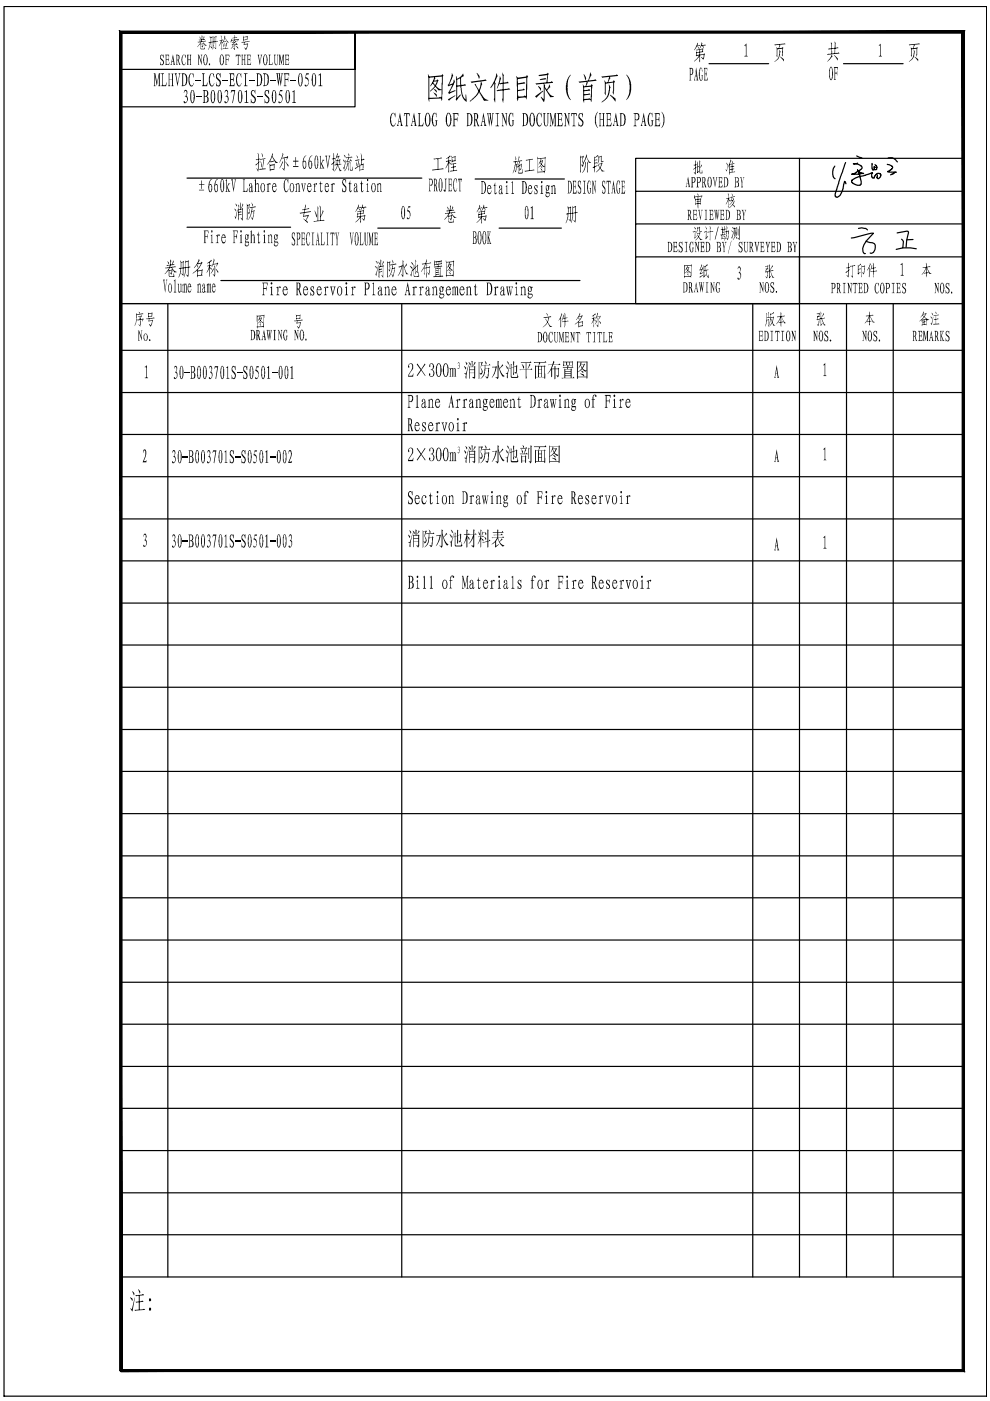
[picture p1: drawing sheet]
<svg xmlns="http://www.w3.org/2000/svg" width="210mm" height="297mm" viewBox="0 0 210 297" stroke-linecap="round" stroke-linejoin="round" font-family="sans-serif">
<!-- layer: BORDER -->
<path d="M209.2 1.4v294.6" fill="none" stroke="#000" stroke-width=".25"/>
<!-- layer: GPDRAW -->
<g fill="#000">
<path d="M32.6 15.5h.3l.4 2.1 .4-2.1h.3l-.1 .2v2.4l.1 .2h-.4l.1-.2v-2l-.5 2.1-.3-2.1v2l.1 .2h-.4l.1-.2v-2.4zM34.2 15.5h.6l-.3 .3v2.1l.1 .2h.5l.2-.6h.1l-.2 .8h-1l.2-.2v-2.4zM35.7 15.6h.4l-.2 .2v1.1h.6v-1.2l-.1-.1h.4l-.1 .1v2.4l.1 .2h-.4l.1-.2v-1.2h-.6v1.1l.2 .3h-.4l.1-.2v-2.4zM37 15.5h.5l-.1 .4 .3 1.7 .3-1.7-.1-.4h.4l-.7 2.8-.4-2.4zM39.1 19.1h.1a.4 .4 0 0 1 .4 .1 .4 .4 0 0 1 .1 .4v.2a.88 .88 0 0 0 .1 1.1l-.1 .6a.42 .42 0 0 1-.4 .4 .42 .42 0 0 1-.4-.3l.2-.2a.35 .35 0 0 0 .5 .2 .35 .35 0 0 0 .1-.5l-.1-.5-.4-.1 .3-.4a.53 .53 0 0 0-.3-.8l-.2 .4zM40.2 15.7l.2-.2h.4l.2 .2v-.2l.1 .9-.1-.1a.44 .44 0 0 0-.1-.5 .44 .44 0 0 0-.5-.1l-.2 .8v1.1a.48 .48 0 0 0 .7 .5l.1-.5a.65 .65 0 0 1-.6 .7l-.4-.8v-1.1zM41.4 16.9h1.2v.2h-1.2zM42.8 15.5h.6l-.2 .2v2.3l.5 .1 .3-.6-.1 .8h-1.1l.2-.2v-2.4zM44.5 15.7a.48 .48 0 0 1 .8 0l.1-.2v.9l-.1-.1a.48 .48 0 0 0-.5-.6l-.3 .9v.8a.44 .44 0 0 0 .2 .6 .44 .44 0 0 0 .5-.1l.2-.3v.2a.48 .48 0 0 1-.5 .5 .48 .48 0 0 1-.5-.5l-.1-1.4zM45.9 15.7l.2-.2h.3l.2 .2 .2-.2-.1 .9a.57 .57 0 0 0-.6-.7 .89 .89 0 0 0 .5 1.3l.2 .3v.5a.55 .55 0 0 1-.3 .5 .55 .55 0 0 1-.6-.2l-.1 .2 .1-.9a.44 .44 0 0 0 .1 .6 .44 .44 0 0 0 .5 0l.1-.6-.5-.6a.94 .94 0 0 1-.2-1.1zM47.1 16.9h1.3v.2h-1.3zM47.7 19.2a.43 .43 0 0 1 .6 0 .43 .43 0 0 1 .1 .6v.1a.46 .46 0 0 0 0 .7v.9a.4 .4 0 0 1-.4 .3 .4 .4 0 0 1-.4-.2l.2-.2a.25 .25 0 0 0 .2 .3 .25 .25 0 0 0 .3-.3v-.1a.53 .53 0 0 0-.5-.8v-.1a.61 .61 0 0 0 .2-1.1l-.3 .4z"/>
<path d="M49.1 19.1h.8l-.5 2.8-.2-.1 .5-2.5h-.5l-.2 .4zM48.6 15.5h1l.1 .7-.3-.5h-.4v1h.2a.23 .23 0 0 0 .3 0 .23 .23 0 0 0 0-.3l.1 .9-.2-.4h-.4v1a.4 .4 0 0 0 .5 .2 .4 .4 0 0 0 .2-.5v.7h-1.1l.2-.3v-2.2zM50.3 15.7l.2-.2h.4l.2 .2v-.2l.1 .9-.1-.2a.41 .41 0 0 0-.1-.4 .41 .41 0 0 0-.5-.1l-.2 .8v1.1a.48 .48 0 0 0 .7 .5l.1-.5v.2a.48 .48 0 0 1-.2 .4 .48 .48 0 0 1-.6-.1l-.2-.6v-1.1zM51.7 15.5h.8v.2h-.3v2.4h.3v.2h-.8l.3-.2v-2.4zM51.8 19.5l.6-.5v2.6l.3 .1v.1h-.9v-.1l.4-.1v-2.1zM52.9 16.9h1.2v.2h-1.2zM57.2 16.9h1.2v.2h-1.2zM58.6 15.5h.4l.1 1.9 .1-1.2-.2-.7h.4l.1 1.9 .2-1.9h.3l-.5 2.8-.2-1.7-.3 1.7zM60.2 15.5h1.1v.7l-.2-.5h-.6v1h.5l.1-.3v.9l-.1-.4h-.5v1.2l.2 .2h-.5l.2-.2v-2.2zM61.6 16.9h1.2v.2h-1.2zM61.9 19.4l.5-.4v2.6l.4 .1v.1h-.9v-.1l.4-.1v-2.1h-.4zM64.9 15.5h.6l-.1 .3h-.4l-.2 .6h.3a1.24 1.24 0 0 1-.2 1.9l-.3-.1v-.3h.1a.37 .37 0 0 0 .5 .1 .37 .37 0 0 0 .2-.4l-.1-.3a.56 .56 0 0 0-.6-.7z"/>
<path d="M67.5 15.9l.5-.4v2.6h.4v.2h-.9v-.2h.3v-2.1h-.3zM157.8 9.6l.5-.4v2.6l.2 .2h-.7l.3-.3v-1.8v-.3l-.3 .1zM186.4 9.5l.3-.3v2.5l.3 .3h-.7l.3-.2v-2.1h-.3zM41.6 20.4h1.2v.2h-1.2zM47.8 38.2l.3-.2v1.7l.3-.8h.4l-.6 .7 .6 1.1h-.4l.1-.2-.4-.8v.9l.2 .1h-.5l.2-.2v-2.2zM49 38h.4l-.1 .3 .3 1.7 .1-2h.4l-.6 2.7-.3-2.3zM51.5 38h.5l-.2 .2v2.2l.4 .2 .3-.7-.1 .8h-.9l.2-.1v-2.5zM53.3 19.3a.48 .48 0 0 1 .8 0v-.3v.9a.42 .42 0 0 0-.2-.5 .42 .42 0 0 0-.4-.1l-.1 .1a1.12 1.12 0 0 0 .6 1.2 .81 .81 0 0 1-.4 1.3l-.2-.2-.2 .2v-.9l.1 .1a.41 .41 0 0 0 .4 .6 .41 .41 0 0 0 .3-.6l-.1-.4-.7-.5zM54.5 20.4h1.3v.2h-1.3zM56.2 19.2l.5-.1 .2 .2 .2-.3v.9h-.2a.42 .42 0 0 0-.4-.6 .64 .64 0 0 0-.2 .6 .64 .64 0 0 0 .5 .5 .82 .82 0 0 1 .3 .9 .82 .82 0 0 1-.6 .6l-.3-.2-.1 .2 .1-.8a.4 .4 0 0 0 .1 .5 .4 .4 0 0 0 .6-.2 1.32 1.32 0 0 0-.7-1.2l-.1-.1zM56.5 39.1l.4-.3v.4a.22 .22 0 0 1 .2-.4 .22 .22 0 0 1 .2 .4h-.1a.17 .17 0 0 0-.2-.2 .17 .17 0 0 0-.1 .3v1.3l.2 .1h-.6l.2-.1v-1.4zM59.4 19.1h.5l-.1 .2h-.4l-.1 .6 .5 .5v.9a.46 .46 0 0 1-.2 .5 .46 .46 0 0 1-.6-.2l.1-.1a.37 .37 0 0 0 .5 .1 .37 .37 0 0 0 .2-.5l-.1-.7-.6-.2z"/>
<path d="M60.4 38.1l.5-.1 .2 .2v-.2v.9l-.2-.7a.34 .34 0 0 0-.4 0 .34 .34 0 0 0-.1 .5v1.3a.34 .34 0 0 0 .1 .4 .34 .34 0 0 0 .5 0l.2-.4a.49 .49 0 0 1-.2 .6 .49 .49 0 0 1-.5 0l-.3-.7v-1.1zM62.9 38.8v.4a.31 .31 0 0 1 .4-.4 .31 .31 0 0 1 .2 .5v1.3l.2 .1h-.5l.1-.1v-1.2a.25 .25 0 0 0-.1-.4 .25 .25 0 0 0-.3 .3v1.3l.1 .1h-.4l.2-.3v-1.2l-.2-.1zM63.8 38.9h.5l-.2 .2 .3 1.3 .2-1.2-.1-.3h.4l-.5 1.8zM66.5 39l.3-.2v.4a.21 .21 0 0 1 0-.3 .21 .21 0 0 1 .3 0 .21 .21 0 0 1 0 .3l-.2-.2-.1 .7v.7l.2 .3h-.6l.2-.2v-1.3h-.2zM68 38.3v.6h.4v.1h-.4l.1 1.5 .1 .1 .2-.3a.25 .25 0 0 1-.2 .4 .25 .25 0 0 1-.3-.3v-1.4l-.2-.1 .2-.1zM67.8 33.2l.2-.3v1.8l.4-.6v-.2h.3l-.5 .7 .5 1.1h-.3v-.2l-.4-.8v.8l.2 .2h-.4l.1-.1v-2.3zM69 33h.4l-.2 .4 .3 1.7 .2-2.1h.3l-.5 2.8zM70.2 39l.3-.2v.4l.2-.4h.2v.4a.32 .32 0 0 0-.4 0 .32 .32 0 0 0 0 .5v.9l.2 .1h-.6l.2-.1v-1.4h-.2zM74.2 38.3l.1 .6h.2v.1h-.2v1.5l.2 .1 .1-.3v.1a.26 .26 0 0 1-.3 .4 .26 .26 0 0 1-.2-.4v-1.4l-.2-.2zM76.7 38.3v.6h.3v.1h-.3v1.5l.2 .1 .2-.2a.27 .27 0 0 1-.3 .3 .27 .27 0 0 1-.3-.3v-1.4l-.1-.2zM80 39l.2-.2v.4a.3 .3 0 0 1 .4-.4 .3 .3 0 0 1 .2 .4v1.3l.2 .2h-.5l.2-.2v-1.2a.22 .22 0 0 0-.2-.3 .22 .22 0 0 0-.3 .3v1.1l.2 .3h-.5l.1-.1zM104.9 38.7l.1 .6h.2l-.2 .1v1.5l.1 .1 .3-.2-.3 .4-.2-.1v-1.7h-.2z"/>
<path d="M108.4 38.6l.3-.3v2.6l.3 .2h-.6l.2-.1v-2.3zM116.8 39.5l.3-.3 .1 .3a.3 .3 0 0 1 .4-.2 .3 .3 0 0 1 .1 .5l.1 1.2 .1 .1h-.5l.2-.1v-1.1a.25 .25 0 0 0-.2-.4 .25 .25 0 0 0-.3 .2v1.2l.1 .2h-.4l.2-.2v-1.2zM43.2 48.9h1v.6l-.2-.5h-.5v1.1h.4l.1-.5v1l-.1-.4h-.4v1.2l.2 .1h-.5l.1-.1v-2.4zM45.8 50l.3-.3v.4a.25 .25 0 0 1 .2-.4 .25 .25 0 0 1 .3 .3l-.2 .1-.1-.2-.2 .8a.61 .61 0 0 0 .3 .8h-.7l.3-.1v-1.3zM49.4 48.9h1v.6l-.2-.5h-.5v1.1h.4l.2-.5v1l-.2-.4h-.4v1.2l.2 .1h-.5l.2-.1v-2.3zM53.3 48.8l.1 1.2a.29 .29 0 0 1 .4-.3 .29 .29 0 0 1 .1 .4l.1 1.3 .1 .1h-.4l.1-.1v-1.1a.25 .25 0 0 0-.2-.4 .25 .25 0 0 0-.2 .3v1.2l.1 .1h-.4v-2.4zM54.8 49.1v.7h.3v.1h-.3v1.5h.2l.1-.2a.25 .25 0 0 1-.1 .4 .25 .25 0 0 1-.3-.3v-1.4l-.2-.1 .2-.2zM53.9 38.2l.4-.2v1.2a.31 .31 0 0 1 .3-.4 .31 .31 0 0 1 .2 .5v1.1l.2 .3h-.4l.1-.1v-1.2a.25 .25 0 0 0-.2-.4 .25 .25 0 0 0-.2 .3v1.3l.1 .1h-.5l.2-.1v-2.3zM57.1 49.7v.3a.31 .31 0 0 1 .4-.3 .31 .31 0 0 1 .2 .4v1.3l.1 .1h-.4l.2-.1v-1.1a.27 .27 0 0 0-.3-.4 .27 .27 0 0 0-.2 .3v1.2l.1 .1h-.4l.1-.1v-1.4l-.1 .1v-.1zM72.7 38.1l.4-.1 .2 .1 .1-.1-.1 .8a.43 .43 0 0 0 0-.4 .43 .43 0 0 0-.4-.2l-.1 .1a1.17 1.17 0 0 0 .6 1.2v.7a.44 .44 0 0 1-.2 .5 .44 .44 0 0 1-.5-.1l-.2 .1 .1-.8a.49 .49 0 0 0 .6 .6v-.1a.93 .93 0 0 0-.5-1.2l-.2-.4zM78.9 60.1l.4-.2v2.4l.3 .3h-.7l.2-.2v-2.2zM86.6 43.7h.4v.3h-.4l-.1 .5 .5 .4v.9a.44 .44 0 0 1-.2 .6 .44 .44 0 0 1-.5-.1v-.2a.34 .34 0 0 0 .5 .1 .34 .34 0 0 0 .1-.5v-.2a.57 .57 0 0 0-.6-.7z"/>
<path d="M112.6 44l.3-.3v2.6l.3 .2h-.7l.2-.2v-1.9a.16 .16 0 0 0 0-.3 .16 .16 0 0 0-.2 .1zM113.3 39.4l.2-.2 .3 .1 .1-.1v.7l-.1-.2a.25 .25 0 0 0-.1-.3 .25 .25 0 0 0-.3 0 .25 .25 0 0 0 0 .4l.2 .2a.6 .6 0 0 1 .4 .6 .6 .6 0 0 1-.4 .6l-.2-.1-.1 .1 .1-.6a.26 .26 0 0 0 0 .4 .26 .26 0 0 0 .4-.2v-.2l-.5-.6zM156.5 56.6a.44 .44 0 0 1 .6 .1 .44 .44 0 0 1-.1 .6l-.1 .4 .2 .4v.8a.4 .4 0 0 1-.3 .3 .4 .4 0 0 1-.4-.1v-.3l.2 .3a.67 .67 0 0 0 .4-.6 .67 .67 0 0 0-.4-.6l.1-.1a.65 .65 0 0 0-.1-1.1l-.2 .4zM190.9 56l.5-.3v2.5l.2 .3h-.6l.2-.3v-2h-.3zM30.7 77.8l.4-.4v2.6l.3 .2h-.7l.3-.3v-1.9v-.2l-.3 .1zM37 77.7a.46 .46 0 0 1 .6 .2 .46 .46 0 0 1-.1 .6l-.1 .3 .2 .4v.7a.38 .38 0 0 1-.3 .4 .38 .38 0 0 1-.4-.2v-.2a.35 .35 0 0 0 .5 .2 .35 .35 0 0 0 .1-.6l-.1-.5h-.3l.1-.2a.7 .7 0 0 0 0-1l-.3 .3zM39.1 78.9h1.1v.2h-1.1zM44.4 77.7a.41 .41 0 0 1 .5 .1 .41 .41 0 0 1 0 .5l-.1 .5 .2 .4v.8a.4 .4 0 0 1-.3 .3 .4 .4 0 0 1-.4-.1l.1-.3a.31 .31 0 0 0 .4 .3 .31 .31 0 0 0 .1-.5 .51 .51 0 0 0-.4-.7l.3-.4a.58 .58 0 0 0-.3-.8l-.1 .3zM45.6 77.6h.7l-.5 2.8-.1-.1 .4-2.4h-.5l-.2 .3zM48 77.9l.4-.3v2.5l.3 .2h-.7l.2-.2v-2.1h-.2zM50.3 78.9h1v.2h-1zM54.4 77.6h.5l-.1 .3h-.4l-.1 .5 .5 .5v1a.37 .37 0 0 1-.3 .4 .37 .37 0 0 1-.4-.2l.1-.1a.3 .3 0 0 0 .4 .1 .3 .3 0 0 0 .1-.4v-.5a.54 .54 0 0 0-.6-.5z"/>
<path d="M55.6 59.9h1.1v.7l-.2-.6h-.6v1.1h.5l.1-.4v.9l-.1-.3h-.5v1.1l.3 .2h-.6l.2-.2v-2.2zM56.6 78l.5-.4v2.5l.2 .2h-.7l.3-.1v-2.2zM57.7 78.9h1.1v.2h-1.1zM58.6 61l.4-.3v.4a.24 .24 0 0 1 .2-.4 .25 .25 0 0 1 .3 .4 .31 .31 0 0 0-.5 0 .31 .31 0 0 0 0 .4v.2a.59 .59 0 0 0 .3 .9h-.7l.2-.2v-1.3zM61.6 77.9l.4-.3v2.6l.3 .1h-.7l.2-.2v-2.1h-.2zM65.9 60.9l.2-.2 .3 .1 .2-.1v.7l-.2-.2a.26 .26 0 0 0-.1-.3 .26 .26 0 0 0-.4 .2 .26 .26 0 0 0 .2 .3l.3 .2a.59 .59 0 0 1 .2 .6 .59 .59 0 0 1-.5 .5l-.1-.2-.2 .2v-.7h.1a.3 .3 0 0 0 .2 .5 .3 .3 0 0 0 .4-.2 .3 .3 0 0 0-.2-.4l-.2-.3a.54 .54 0 0 1-.2-.7zM68.7 61l.4-.3v.4a.24 .24 0 0 1 .2-.4 .25 .25 0 0 1 .3 .4 .31 .31 0 0 0-.5 0 .31 .31 0 0 0 0 .4v.3a.64 .64 0 0 0 .2 .8h-.6l.2-.2v-1.3zM70 60.7h.5l-.2 .3 .3 1.3 .3-1.2-.2-.4h.4l-.5 2zM74.5 61l.3-.3 .1 .4a.24 .24 0 0 1 .2-.4 .24 .24 0 0 1 .2 .4h-.1a.25 .25 0 0 0-.3 0 .25 .25 0 0 0 0 .3l-.1 .9 .3 .3h-.7l.3-.3v-1.1zM81.5 61l.3-.3v.4a.39 .39 0 0 1 .7-.3l.1 1.7 .1 .1h-.5l.2-.2v-1.1a.29 .29 0 0 0-.2-.4 .29 .29 0 0 0-.4 .3v1.2l.2 .2h-.5l.2-.3v-1.1zM86.7 77.2a.61 .61 0 0 1 .8 0 .61 .61 0 0 1 .1 .8l-1 1.5v.2h.7l.4-.5-.1 .7h-1.1v-.3l.9-1.6a.51 .51 0 0 0 0-.6 .51 .51 0 0 0-.6-.2l-.1 .2 .1 .6a.39 .39 0 0 1-.3-.4 .39 .39 0 0 1 .2-.3zM87.4 61l.4-.3v.4l.2-.4 .4 .2a.16 .16 0 0 1-.2 .2 .16 .16 0 0 1-.2-.2l-.2 .2v.7a.57 .57 0 0 0 .3 .8h-.7l.3-.2v-1.3z"/>
<path d="M88.5 77.1l.8 1.2 .8-1.2 .1 .2-.8 1.1 .8 1.2-.1 .1-.8-1.2-.8 1.2-.1-.1 .8-1.2-.8-1.1zM88.9 60.9l.3-.2 .1 .4a.24 .24 0 0 1 .2-.4 .25 .25 0 0 1 .3 .4h-.2a.25 .25 0 0 0-.3 0 .25 .25 0 0 0 0 .3l-.1 .9 .3 .3h-.6l.2-.2v-1.3h-.2zM91.6 61l.3-.3 .1 .4a.35 .35 0 0 1 .4-.4 .35 .35 0 0 1 .2 .6l.1 1.2 .1 .1h-.5l.2-.2v-1.1a.3 .3 0 0 0-.2-.4 .3 .3 0 0 0-.4 .3v1.2l.2 .2h-.5l.2-.3v-1.1zM91.2 77.1a.6 .6 0 0 1 .7 .1 .6 .6 0 0 1 .1 .8l-.3 .3 .4 .7-.2 .7a.5 .5 0 0 1-.7 .1 .5 .5 0 0 1-.1-.7l.1 .3a.32 .32 0 0 0 0 .4 .32 .32 0 0 0 .5 0l.1-.3 .1-.5-.1-.4-.5-.1v-.2a.65 .65 0 0 0 .5-.5 .65 .65 0 0 0-.4-.7l-.2 .2v.5h-.1zM95.3 78h.2v.3l.2-.3h.3v.3a.29 .29 0 0 1 .4-.3 .29 .29 0 0 1 .2 .4v1.4l.1 .1h-.4l.1-.1v-1.7l-.3 .2 .1 1.6h-.4l.1-.2v-1.3a.18 .18 0 0 0-.1-.3 .18 .18 0 0 0-.2 .3l-.1 1.3 .2 .2h-.4l.1-.2v-1.6zM96.1 60.7v.3l.1-.2a.19 .19 0 0 1 .3 0 .19 .19 0 0 1 0 .2l.2-.1a.24 .24 0 0 1 .3-.2 .24 .24 0 0 1 .1 .4v1.4l.1 .1h-.3v-1.3a.2 .2 0 0 0 0-.3 .2 .2 0 0 0-.3 0 .2 .2 0 0 0 0 .3v1.2l.1 .1h-.3v-1.3a.16 .16 0 0 0 0-.3 .16 .16 0 0 0-.2 .1l-.1 1.3 .1 .2h-.4l.2-.3-.2-1.3zM97.1 76.9a.3 .3 0 0 1 .4 .2 .3 .3 0 0 1-.2 .3 .37 .37 0 0 1 .2 .5 .37 .37 0 0 1-.4 .2v-.1a.26 .26 0 0 0 .3-.1 .26 .26 0 0 0-.1-.3l-.1-.2a.21 .21 0 0 0 .2-.2 .21 .21 0 0 0-.3-.1zM98.8 60.9l.4-.2v.4a.36 .36 0 0 1 .4-.4 .36 .36 0 0 1 .3 .5v1.2l.1 .2h-.5l.2-.1v-1.2a.27 .27 0 0 0-.2-.4 .27 .27 0 0 0-.3 .3v1.3l.1 .1h-.5l.2-.2v-1.3zM100.8 60.2l.1 .6h.3l-.3 .1v1.5l.2 .1 .1-.3a.29 .29 0 0 1-.2 .5 .29 .29 0 0 1-.3-.4v-1.4l-.2-.1 .2-.2zM104.8 60.9l.3-.2v.4a.26 .26 0 0 1 .3-.4 .26 .26 0 0 1 .2 .4 .35 .35 0 0 0-.4 0 .35 .35 0 0 0-.1 .4v.9l.3 .2h-.7l.2-.1v-1.4h-.2zM107.3 60.7h.4l-.1 .3 .3 1.3 .1-1-.1-.6h.3l-.1 .3 .2 1.3 .2-1.2-.1-.4h.3l-.4 2-.3-1.1-.1 1.1h-.2zM110.3 61l.4-.3v.3a.37 .37 0 0 1 .5-.2 .37 .37 0 0 1 .2 .5v1.1l.2 .2h-.6l.2-.1v-1.2a.29 .29 0 0 0-.2-.4 .29 .29 0 0 0-.4 .3v1.1l.2 .3h-.5l.2-.2v-1.3z"/>
<path d="M116.2 77.3h.9l.2-.8 .3 .3-.3 .5h1.1l.2-.2 .2 .3h-1.6l-.1 .7h.5v-.5l.2 .1v.4h.5l.1-.1 .2 .2-.1 .1v1.5l-.2 .2-.4-.5h.4v-1.2h-.5v2l-.2 .1v-2.1h-.5v1.6l-.2 .1v-1.7l-.6 .9-.2 .1v-.1l.7-1 .3-.8h-.8zM174.6 77.3l.4-.4v2.6l.2 .2h-.6l.2-.2v-2.1h-.3zM30.4 95.4a.44 .44 0 0 1 .5 .1 .44 .44 0 0 1 .1 .5v.7l-.5 .9v.2h.4l.2-.2-.1 .4h-.7l.5-1.2v-.9a.25 .25 0 0 0-.1-.4 .25 .25 0 0 0-.3 .4l-.1 .2zM36.7 95.5a.49 .49 0 0 1 .5 .2 .49 .49 0 0 1 0 .5 .44 .44 0 0 0 0 .8v.5a.53 .53 0 0 1-.2 .5 .53 .53 0 0 1-.5 .1v-.3a.33 .33 0 0 0 .5 .1 .33 .33 0 0 0 .1-.4v-.4l-.4-.3 .1-.1a.64 .64 0 0 0 0-1l-.3 .4zM38.8 96.8h1v.2h-1zM44 95.5h.1a.35 .35 0 0 1 .4 .1 .35 .35 0 0 1 .1 .4l-.2 .6 .3 .5-.1 .7a.43 .43 0 0 1-.7 .3l.1-.3a.27 .27 0 0 0 .4 .2 .27 .27 0 0 0 .1-.4v-.6l-.3-.2 .2-.4a.5 .5 0 0 0-.2-.7l-.2 .4zM45.2 95.5h.7l-.5 2.7-.1-.1 .4-2.4h-.5l-.2 .4zM47.6 95.8l.4-.4v2.5l.3 .2h-.7l.2-.1v-2.1h-.2zM48.9 95.5l.3-.1 .2 .2 .2-.2v.9l-.2-.1a.34 .34 0 0 0 0-.5 .34 .34 0 0 0-.5 0 .98 .98 0 0 0 .5 1.2l.2 .7a.49 .49 0 0 1-.6 .5h-.2l-.1 .1 .1-.9a.38 .38 0 0 0 0 .5 .38 .38 0 0 0 .6 0v-.4l-.3-.6a.97 .97 0 0 1-.2-1.3zM49.2 77.7l.4-.1 .2 .2 .1-.2v.9a.59 .59 0 0 0-.5-.7 .92 .92 0 0 0 .4 1.2l.1 .4a.62 .62 0 0 1 0 .6 .62 .62 0 0 1-.6 .3l-.1-.1-.1 .2 .1-.9a.37 .37 0 0 0 0 .5 .37 .37 0 0 0 .5 .1v-.1a1.52 1.52 0 0 0-.5-1.3l-.1-.7zM49.9 96.8h1.1v.2h-1.1zM51.3 95.5l.4-.1 .2 .2 .1-.2v.9l-.1-.1a.4 .4 0 0 0 0-.4 .4 .4 0 0 0-.4-.1 1.14 1.14 0 0 0 .5 1.3v.7a.43 .43 0 0 1-.2 .5 .43 .43 0 0 1-.5-.1l-.1 .1 .1-.8a.36 .36 0 0 0 .1 .5 .36 .36 0 0 0 .4-.1v-.6l-.6-.7z"/>
<path d="M51.7 77.8l.1-.2 .5 .2 .1-.2v.9l-.1-.1a.47 .47 0 0 0-.5-.6 .98 .98 0 0 0 .5 1.2l.2 .8a.48 .48 0 0 1-.3 .5 .48 .48 0 0 1-.5-.1l-.1 .2 .1-.9a.39 .39 0 0 0 0 .5 .39 .39 0 0 0 .5 .1l.1-.2-.1-.5-.6-.8zM54 95.5h.5l-.1 .2h-.4l-.1 .5 .5 .4v1a.38 .38 0 0 1-.2 .5 .38 .38 0 0 1-.5-.1l.1-.2a.33 .33 0 0 0 .4 .1 .33 .33 0 0 0 .2-.4l-.1-.3a.57 .57 0 0 0-.6-.7zM56.2 95.8l.5-.4v2.6l.2 .1h-.7l.3-.1v-2.1h-.3zM57.3 96.8h1.1v.2h-1.1zM61.2 95.5a.37 .37 0 0 1 .5 0 .37 .37 0 0 1 .1 .5v.9l-.5 1h.5l.1-.2-.1 .4h-.7l.5-1.2 .1-.6a.34 .34 0 0 0 0-.4 .34 .34 0 0 0-.5-.1l-.1 .4zM86.7 95a.62 .62 0 0 1 .8 .1 .62 .62 0 0 1 .1 .8l-1 1.6h.8l.3-.4-.1 .7h-1.1v-.3l.7-1 .2-.7a.45 .45 0 0 0 0-.6 .45 .45 0 0 0-.6 0v.7a.49 .49 0 0 1-.1-.9zM88.5 95l.8 1.2 .8-1.2 .1 .1-.8 1.2 .8 1.2-.1 .1-.8-1.2-.8 1.2-.1-.1 .8-1.2-.8-1.2zM88.2 83.9l.3-.2v2.5l.3 .3h-.6l.2-.2v-2.2zM89.6 89.6l.4-.1 .1 .1 .2-.1v.6h-.2a.29 .29 0 0 0-.1-.4 .29 .29 0 0 0-.4 .2l.3 .4a.58 .58 0 0 1 .4 .6 .58 .58 0 0 1-.5 .6l-.1-.1-.2 .1 .1-.7a.31 .31 0 0 0 .3 .5 .31 .31 0 0 0 .2-.5l-.3-.2a.66 .66 0 0 1-.2-1zM90.8 84.8l.3-.2v.3a.38 .38 0 0 1 .5-.3 .38 .38 0 0 1 .2 .5v1.2l.2 .2h-.5l.2-.3v-1.1a.29 .29 0 0 0-.3-.3 .29 .29 0 0 0-.3 .3v1.2l.2 .2h-.6l.2-.2zM91.1 95.1a.62 .62 0 0 1 .9 .1 .62 .62 0 0 1-.2 .9l-.1 .1 .1 .2a.76 .76 0 0 1 .3 1 .76 .76 0 0 1-.9 .3l-.2-.6v-.1l.2 .1a.37 .37 0 0 0 .3 .6 .37 .37 0 0 0 .3-.5 .6 .6 0 0 0-.5-.9v-.1a.64 .64 0 0 0 .5-.6 .64 .64 0 0 0-.3-.6l-.3 .1v.6h-.2zM92.4 89.8l.3-.3v.4a.27 .27 0 0 1 .2-.4 .27 .27 0 0 1 .3 .3l-.1 .1a.32 .32 0 0 0-.4 .1 .32 .32 0 0 0 0 .4v.8l.3 .2h-.7l.2-.2v-1.3z"/>
<path d="M93.6 89.6h.5l-.2 .2 .4 1.2 .2-1.1-.1-.3h.4l-.5 1.9zM95.3 95.9h.2l.1 .2 .1-.2h.2l.1 .2a.31 .31 0 0 1 .4-.2 .31 .31 0 0 1 .2 .4v1.3l.1 .2h-.4l.1-.2v-1.6l-.3 .2 .1 1.6h-.4l.1-.2v-1.5a.23 .23 0 0 0-.3 0 .23 .23 0 0 0-.1 .3v1.2l.2 .2h-.4l.1-.2v-1.5zM97.1 94.7a.31 .31 0 0 1 .3 .2 .31 .31 0 0 1-.1 .4 .41 .41 0 0 1 .2 .5 .41 .41 0 0 1-.4 .3v-.2a.25 .25 0 0 0 .3-.1 .25 .25 0 0 0-.2-.4l.2-.6h-.2l-.1 .2zM96.7 84.8l.4-.2v.3a.23 .23 0 0 1 .3-.3 .23 .23 0 0 1 .1 .3h-.1a.23 .23 0 0 0-.3 0 .23 .23 0 0 0 0 .3v1l.2 .3h-.7l.3-.3v-1.2zM98.1 84.8l.4-.2v.3l.1-.1a.21 .21 0 0 1 .3-.2 .21 .21 0 0 1 0 .3 .17 .17 0 0 0-.2-.1 .17 .17 0 0 0-.1 .3l-.1 1.1 .3 .3h-.7l.2-.2v-1.4h-.2zM98.1 89.8l.4-.3v.4l.1-.2a.21 .21 0 0 1 .2-.2 .21 .21 0 0 1 .2 .2 .21 .21 0 0 1-.2 .2v-.1a.38 .38 0 0 0-.3 .2 .38 .38 0 0 0 0 .5v.7l.3 .2h-.7l.2-.2v-1.3h-.2zM100.9 84.8l.3-.2v.3a.37 .37 0 0 1 .4-.3 .37 .37 0 0 1 .3 .5v1.2l.2 .2h-.5l.1-.2v-1.2a.27 .27 0 0 0-.2-.3 .27 .27 0 0 0-.3 .3v1.2l.2 .2h-.6l.2-.2zM105.1 84.8l.3-.2v.3a.24 .24 0 0 1 .2-.3 .24 .24 0 0 1 .2 .3h.1a.27 .27 0 0 1 .4-.3 .27 .27 0 0 1 0 .5l.2 1.4h-.4l.1-1.5a.18 .18 0 0 0-.2-.3 .18 .18 0 0 0-.1 .3v1.5h-.3l.1-.2v-1.4a.17 .17 0 0 0-.2-.2 .17 .17 0 0 0-.1 .3v1.3l.1 .2h-.4zM108 84.8l.4-.2v.3a.37 .37 0 0 1 .5-.3 .37 .37 0 0 1 .2 .5v1.2l.2 .2h-.6l.2-.2v-1.2a.3 .3 0 0 0-.2-.4 .3 .3 0 0 0-.3 .4v1.1l.1 .3h-.5l.2-.3v-1.2zM110 84.1l.1 .5h.3v.2h-.3v1.3v.2l.4-.2a.3 .3 0 0 1-.2 .4 .3 .3 0 0 1-.4-.1v-1.6h-.2v-.2h.2zM113.9 84.8l.5-.2v.3a.28 .28 0 0 1 .2-.3 .28 .28 0 0 1 .3 .2l-.1 .1-.2-.1-.2 .2v1.3l.2 .2h-.7l.3-.2v-1.4h-.3zM116.6 84.6h.4l-.1 .3 .2 1.2 .1-.9-.1-.6h.4l-.1 .3 .2 1.2 .2-1.2-.1-.3h.3l-.4 1.9-.3-1.1-.3 1.1z"/>
<path d="M119.6 84.8l.3-.2v.3a.38 .38 0 0 1 .5-.3 .38 .38 0 0 1 .2 .5v1.1l.2 .3h-.5l.2-.3-.1-1.1a.26 .26 0 0 0-.2-.4 .26 .26 0 0 0-.3 .4v1.2l.2 .2h-.5l.1-.2v-1.4h-.1zM125.8 83.8a.35 .35 0 0 1 .5-.1 .35 .35 0 0 1 0 .5l-.1-.1a.22 .22 0 0 0-.2-.3 .22 .22 0 0 0-.2 .3v.5h.3v.2h-.3v1.4l.3 .2h-.7l.2-.1v-1.5l-.2-.2h.2zM128.2 83.7h1.2v.7l-.1-.5h-.7v1h.5l.2-.3v.9l-.2-.4h-.5v1.2l.2 .2h-.6l.2-.2v-2.4zM131.3 84.8l.4-.2v.3a.23 .23 0 0 1 .3-.3 .23 .23 0 0 1 .1 .3h-.1a.23 .23 0 0 0-.3 0 .23 .23 0 0 0 0 .3v1l.2 .3h-.7l.3-.3v-1.1zM174.5 95.2l.5-.4v2.6l.2 .2h-.6l.2-.2v-2h-.3zM30.6 113.2a.44 .44 0 0 1 .4 .2 .44 .44 0 0 1 0 .5 .61 .61 0 0 0 .1 .8v.1a.83 .83 0 0 1-.7 1.1v-.4h.1a.24 .24 0 0 0 .3 .2 .24 .24 0 0 0 .2-.3v-.1a.75 .75 0 0 0-.4-.8l.2-.2 .1-.5a.23 .23 0 0 0-.1-.4 .23 .23 0 0 0-.3 .3l-.1 .1zM36.7 113.3a.42 .42 0 0 1 .4 .1 .42 .42 0 0 1 .1 .5v.2a.43 .43 0 0 0 0 .8v.7a.43 .43 0 0 1-.3 .4 .43 .43 0 0 1-.4-.1l.1-.2a.26 .26 0 0 0 .3 .2 .26 .26 0 0 0 .2-.4 .53 .53 0 0 0-.3-.8l-.1-.1 .3-.3a.39 .39 0 0 0 .1-.5 .39 .39 0 0 0-.4-.2l-.2 .3zM38.8 114.6h1v.3h-1zM44 113.4a.37 .37 0 0 1 .5 0 .37 .37 0 0 1 .1 .4l-.1 .2a.61 .61 0 0 0 .2 .9l-.1 .6a.43 .43 0 0 1-.2 .5 .43 .43 0 0 1-.5-.1v-.2h.2a.16 .16 0 0 0 .2 .2 .16 .16 0 0 0 .1-.2l.1-.3a.61 .61 0 0 0-.3-.7l.2-.4v-.5a.23 .23 0 0 0-.2-.3 .23 .23 0 0 0-.2 .4zM45.2 113.3h.7l-.5 2.8h-.1l.4-2.5h-.5l-.1 .4zM47.6 113.6l.4-.3v2.5l.3 .3h-.7l.2-.2v-1.9a.16 .16 0 0 0 0-.3 .16 .16 0 0 0-.2 .1zM48.8 113.5l.2-.2 .4 .2 .2-.2-.1 .8a.46 .46 0 0 0-.5-.6v.1a1.09 1.09 0 0 0 .5 1.3l.1 .5a.51 .51 0 0 1-.2 .6 .51 .51 0 0 1-.6-.1l-.1 .2 .1-.9a.38 .38 0 0 0 0 .5 .38 .38 0 0 0 .6 0 1.57 1.57 0 0 0-.7-1.4z"/>
<path d="M49.9 114.6h1.1v.3h-1.1zM51.3 113.5l.2-.2 .4 .2 .1-.2v.9a.48 .48 0 0 0-.5-.7 1.14 1.14 0 0 0 .5 1.4v.1a.77 .77 0 0 1-.4 1.1l-.3-.2-.1 .2 .1-.8a.4 .4 0 0 0 .4 .6 .83 .83 0 0 0-.3-1.3l-.2-.3zM54 113.3h.5l-.1 .3h-.4l-.1 .6 .5 .3v1a.37 .37 0 0 1-.2 .5 .37 .37 0 0 1-.5-.2l.1-.1a.29 .29 0 0 0 .4 .2 .29 .29 0 0 0 .1-.5l.1-.2a.78 .78 0 0 0-.7-.8zM56.2 113.6l.5-.3v2.6l.2 .2h-.7l.3-.2v-2.2l-.3 .1zM57.3 114.6h1.1v.3h-1.1zM61.3 113.5a.38 .38 0 0 1 .5-.1 .38 .38 0 0 1 .1 .6l-.2 .5a1 1 0 0 1-.3 1.6l-.2-.4a.16 .16 0 0 1 .2 0 .16 .16 0 0 1 0 .2 .69 .69 0 0 0 .1-1.2l-.1-.1a.7 .7 0 0 0 .2-1.1l-.4 .4zM86.6 104.4l.3-.3 .4 .2 .2-.2-.1 .8a.44 .44 0 0 0-.1-.4 .44 .44 0 0 0-.5-.1v.1a.98 .98 0 0 0 .5 1.1l.2 .6a.56 .56 0 0 1-.2 .6 .56 .56 0 0 1-.7-.1l-.1 .2v-.9l.1 .2a.38 .38 0 0 0 .2 .4 .38 .38 0 0 0 .5-.1v-.4l-.4-.6a.83 .83 0 0 1-.3-1.1zM89.6 105.1a.39 .39 0 0 1 .6-.1 .39 .39 0 0 1 .1 .6l-.2-.1a.28 .28 0 0 0-.2-.4 .28 .28 0 0 0-.3 .4v.5a.45 .45 0 0 0 .1 .5 .45 .45 0 0 0 .6 0l.1-.3a.52 .52 0 0 1-.2 .6 .52 .52 0 0 1-.6 0l-.2-.5v-.7zM91.3 104.4v.7h.4v.1h-.4v1.3a.16 .16 0 0 0 .2 .2 .16 .16 0 0 0 .2-.2 .31 .31 0 0 1-.2 .4 .31 .31 0 0 1-.3-.3v-1.4l-.2-.1 .2-.2zM95.2 105.2l.2-.2v.3a.39 .39 0 0 1 .6-.3 .39 .39 0 0 1 .1 .6v1.1l.2 .1h-.5l.2-.1v-1.1a.29 .29 0 0 0-.2-.4 .29 .29 0 0 0-.4 .3v1.2l.2 .1h-.5l.1-.1zM99.5 105.3l.5-.3v.3a.24 .24 0 0 1 .2-.3 .24 .24 0 0 1 .2 .3 .34 .34 0 0 0-.4 .1 .34 .34 0 0 0 0 .4v.2a.61 .61 0 0 0 .2 .8h-.7l.3-.1v-1.4zM102.2 105.1h.4l-.1 .2 .1 1.2 .2-.9-.2-.5h.5l-.1 .2 .2 1.2 .2-1.2-.1-.2h.3l-.4 1.8-.3-1.1-.3 1.1z"/>
<path d="M104.4 112.8h1v-.6l.3 .2-.1 .4h.8l.1-.2 .3 .3h-1.2v.5h.6l.2-.3 .2 .4h-1v.5h.9l.1-.3 .3 .3h-1.3l.3 .9 .5-.7 .2 .2-.2 .1a.41 .41 0 0 0-.4 .3 .41 .41 0 0 0 .2 .5l.8 .4-.4 .2-.5-.5-.5-1.2-.4 .5v1l.6-.3-.2 .2-.5 .5-.2-.3 .1-.9-.8 .5 .8-.7 .4-.6h-1l-.2-.1h1.2v-.5h-.7l-.1-.1h.8v-.5h-.9zM105.2 105.2l.3-.2v.3a.38 .38 0 0 1 .5-.3 .38 .38 0 0 1 .2 .6v1.1l.2 .1h-.5l.2-.1v-1.1a.29 .29 0 0 0-.2-.4 .29 .29 0 0 0-.4 .3v1.2l.2 .1h-.5l.1-.1zM111.3 104.2a.37 .37 0 0 1 .5-.1 .37 .37 0 0 1 .2 .3v.1a.2 .2 0 0 1-.2 0 .2 .2 0 0 1-.1-.3 .57 .57 0 0 0-.3 .9h.3v.1h-.3v1.5l.3 .1h-.7l.2-.1v-1.5l-.2-.1h.2zM113.8 104.2h1.2v.6l-.2-.5h-.6v1h.5l.1-.4v1l-.1-.4h-.5v1.2l.2 .1h-.6l.2-.1v-2.3zM116.9 105.3l.3-.3v.3l.3-.3a.17 .17 0 0 1 .3 .1 .17 .17 0 0 1-.2 .2l-.1-.1-.2 .1-.1 .3v1.1l.3 .1h-.7l.3-.1v-1.4zM124.2 105.1l.2-.2 .5 .1v.6h-.2a.28 .28 0 0 0-.1-.5 .28 .28 0 0 0-.4 .4l.4 .3a.57 .57 0 0 1 .3 .7 .57 .57 0 0 1-.5 .4l-.2-.1-.1 .1v-.6l.1 .1a.3 .3 0 0 0 .2 .4 .3 .3 0 0 0 .4-.2 .3 .3 0 0 0-.2-.4l-.2-.2a.61 .61 0 0 1-.2-.9zM127 105.3l.3-.3v.3l.3-.3a.17 .17 0 0 1 .3 .1 .17 .17 0 0 1-.2 .2l-.1-.1-.2 .1-.1 .7a.61 .61 0 0 0 .3 .8h-.7l.3-.1v-1.4zM128.2 105.1h.5l-.1 .2 .3 1.2 .2-1.1-.1-.3h.4l-.5 1.8zM132.7 105.3l.4-.3v.3a.24 .24 0 0 1 .2-.3 .24 .24 0 0 1 .3 .3 .34 .34 0 0 0-.5 .1 .34 .34 0 0 0 0 .4v.2a.61 .61 0 0 0 .3 .8h-.7l.2-.1v-1.4zM174.5 113.9l.5-.4v2.6l.2 .2h-.6l.2-.2v-2.1h-.3zM89.7 122.3l.4-.3v2.6l.2 .2h-.6l.2-.2v-2.2zM91.2 122.3l.3-.3v2.6l.3 .2h-.6l.1-.2v-2.2z"/>
<path d="M95.5 122.2a.36 .36 0 0 1 .5-.2 .36 .36 0 0 1 .2 .5l-.3-.3-.2 .1-.1 .7h.3v.1h-.3v1.4l.2 .3h-.6l.3-.2v-1.5l-.2-.1h.2zM97.9 122.1h.3l.4 2 .4-2h.3l-.1 .2v2.3l.1 .2h-.4l.1-.2v-1.9l-.4 2.1-.5-2.1v1.9l.2 .2h-.4l.2-.2v-2.3zM101.4 122.4l.1 .6h.3v.1h-.3v1.4a.16 .16 0 0 0 .2 .2 .16 .16 0 0 0 .1-.2l.1-.1a.27 .27 0 0 1-.2 .4 .27 .27 0 0 1-.3-.2v-1.5h-.3v-.1l.2-.1zM104 123.2l.4-.3v.4l.1-.3a.17 .17 0 0 1 .3-.1 .17 .17 0 0 1 0 .3 .17 .17 0 0 1-.3 0l-.1 .3v1.1l.2 .2h-.7l.3-.2v-1.3zM108.4 122.3l.4-.3v2.6l.3 .2h-.7l.3-.2v-2.1zM109.9 123l.6-.1v.6a.31 .31 0 0 0-.2-.4 .31 .31 0 0 0-.4 .2l.2 .4a.62 .62 0 0 1 .5 .6 .62 .62 0 0 1-.5 .6l-.2-.1-.1 .1v-.7l.1 .1a.28 .28 0 0 0 .1 .4 .28 .28 0 0 0 .4-.1l-.1-.4-.3-.3a.53 .53 0 0 1-.1-.9zM112.9 122.1a.34 .34 0 0 1 .5 0 .34 .34 0 0 1 0 .4l-.1-.2a.25 .25 0 0 0-.3 0 .25 .25 0 0 0-.1 .4v.3h.3v.1h-.3v1.5l.3 .2h-.6l.1-.2v-1.5l-.1-.1h.1zM115.5 123.2l.4-.3v.4a.24 .24 0 0 1 .2-.3 .24 .24 0 0 1 .3 .3 .31 .31 0 0 0-.5 0 .31 .31 0 0 0 0 .4v.9l.3 .2h-.7l.2-.2v-1.3h-.2zM118.3 122.1h1.1v.6l-.2-.4h-.6v1h.5l.1-.4v1l-.1-.4h-.5v1.1l.2 .2h-.5l.2-.2v-2.2zM121.2 123.2l.4-.3 .1 .3a.25 .25 0 0 1 .3-.3 .25 .25 0 0 1 .1 .4 .34 .34 0 0 0-.4 .1 .34 .34 0 0 0 0 .4 .78 .78 0 0 0 .2 1h-.7l.3-.2v-1.3h-.3zM128.6 123.1l.1-.2 .4 .1 .2-.1v.6l-.2-.1a.27 .27 0 0 0-.1-.3 .27 .27 0 0 0-.4 .1 .27 .27 0 0 0 .1 .3l.4 .4a.5 .5 0 0 1 .2 .7 .5 .5 0 0 1-.7 .2v.1v-.7a.33 .33 0 0 0 .1 .4 .33 .33 0 0 0 .4 0 .66 .66 0 0 0-.4-.7l-.2-.4zM131.3 123.2l.4-.3 .1 .3a.25 .25 0 0 1 .3-.3 .25 .25 0 0 1 .1 .4h-.1a.25 .25 0 0 0-.3 .1 .25 .25 0 0 0 0 .3v.1a.78 .78 0 0 0 .2 1h-.7l.3-.2v-1.3h-.3z"/>
<path d="M132.7 123h.5l-.2 .2 .3 1.2 .3-1.1-.2-.3h.4l-.5 1.9zM137.1 123.2l.4-.3v.4l.1-.2a.2 .2 0 0 1 .3-.1 .2 .2 0 0 1 .1 .3h-.1a.16 .16 0 0 0-.2-.1 .16 .16 0 0 0-.1 .2l-.1 1.2 .3 .2h-.7l.3-.2v-1.2z"/>
<path d="M38.5 15.5l.8 .1 .3 .3 .1 .5v1a1 1 0 0 1-1.2 .9l.1-.2v-2.4zM38.8 15.7l.1 2.4a.84 .84 0 0 0 .6-1v-.7a.64 .64 0 0 0-.7-.7z"/>
<path d="M40.5 19.2a.44 .44 0 0 1 .6 0 .44 .44 0 0 1 .1 .5l.1 1.2-.1 .4a.38 .38 0 0 1-.2 .4 .38 .38 0 0 1-.5 0l-.1-.6v-1.2zM40.8 19.2l-.3 .5v1.3a.51 .51 0 0 0 .4 .7l.2-1.3-.1-.9z"/>
<path d="M44.9 19.2a.37 .37 0 0 1 .5-.1 .37 .37 0 0 1 .1 .5l.1 .4v1.2a.44 .44 0 0 1-.2 .5 .44 .44 0 0 1-.5 0l-.2-.6v-1.2zM45.1 19.2l-.2 .2v1.5a.61 .61 0 0 0 .3 .8l.2-1.7-.1-.7z"/>
<path d="M46.4 19.1h.4l.2 .6 .1 1.1-.1 .5a.37 .37 0 0 1-.3 .5 .37 .37 0 0 1-.4-.2l-.2-1.9zM46.4 19.2l-.1 .5 .1 1.6a.25 .25 0 0 0-.1 .3 .25 .25 0 0 0 .4 .1 .25 .25 0 0 0 .1-.4v-1.7l-.2-.4z"/>
<path d="M50.6 19.2a.44 .44 0 0 1 .5 0 .44 .44 0 0 1 .2 .5l.1 1.2-.1 .4a.38 .38 0 0 1-.2 .4 .38 .38 0 0 1-.5 0l-.2-.6v-1.3zM50.8 19.2l-.2 .5v1.2a.61 .61 0 0 0 .4 .8l.1-2.2z"/>
<path d="M54.4 15.5h.5l.5 .4 .2 .7-.1 1a.89 .89 0 0 1-1.1 .7l.1-.2v-2.4zM54.7 15.7v2.4a.59 .59 0 0 0 .6-.8v-.8a.59 .59 0 0 0-.6-.8z"/>
<path d="M55.8 15.5l.9 .2 .3 .5v1.3l-.1 .4-.4 .3-.7 .1 .2-.2v-2.4zM56.2 15.7l-.1 2.4a.57 .57 0 0 0 .6-.7v-1a.55 .55 0 0 0-.5-.7z"/>
<path d="M57.9 19.2a.49 .49 0 0 1 .6 .5v1.6a.43 .43 0 0 1-.1 .4 .43 .43 0 0 1-.5 .1l-.3-1 .1-1.1zM58.1 19.2l-.2 .3v1.8a.26 .26 0 0 0 .2 .4 .26 .26 0 0 0 .2-.4l.1-1.6z"/>
<path d="M60.7 19.2a.4 .4 0 0 1 .5 0 .4 .4 0 0 1 .2 .5l.1 .4-.1 1.2a.38 .38 0 0 1-.2 .4 .38 .38 0 0 1-.5 0l-.2-.6v-1.3zM60.9 19.2l-.2 .5v1.2a.61 .61 0 0 0 .4 .8l.1-2.2z"/>
<path d="M63.4 15.7a.46 .46 0 0 1 .6 0 .46 .46 0 0 1 .1 .5l.1 1.3-.2 .3a.37 .37 0 0 1-.3 .5 .37 .37 0 0 1-.4-.5l-.1-1.4zM63.7 15.6l-.3 .7 .1 1.3a.32 .32 0 0 0-.1 .4 .32 .32 0 0 0 .4 .1l.2-1.7-.2-.7z"/>
<path d="M66.3 15.6a.6 .6 0 0 1 .7 .8v1.2a.66 .66 0 0 1-.6 .7l-.2-.4-.1-.8zM66.5 15.6l-.2 .4 .1 2a.16 .16 0 0 0 .1 .2 .16 .16 0 0 0 .2-.2l.1-1.9z"/>
<path d="M43 19.1h.6a.71 .71 0 0 1 .6 .6 .71 .71 0 0 1-.4 .7 .73 .73 0 0 1 .5 .9 .73 .73 0 0 1-1 .5h-.3l.2-.2v-2.3zM43.4 20.5v1.1a.46 .46 0 0 0 .5-.2 .46 .46 0 0 0 .1-.5l-.2-.3zM43.4 19.3v1a.49 .49 0 0 0 .5-.2 .49 .49 0 0 0 0-.6l-.1-.2z"/>
<path d="M44.5 38.1l.5-.1-.5 .4-.1 .8 .1-.1a.47 .47 0 0 1 .5 .6v.5a.38 .38 0 0 1-.2 .4 .38 .38 0 0 1-.4 0l-.2-1.1zM44.5 39.2l-.1 .1v.9a.25 .25 0 0 0 .3 .3 .25 .25 0 0 0 .1-.4l.1-.2a.51 .51 0 0 0-.4-.7z"/>
<path d="M45.7 38.2l.5-.2-.5 .5-.1 .7a.38 .38 0 0 1 .5 0 .38 .38 0 0 1 .1 .5v.2a.56 .56 0 0 1 0 .5 .56 .56 0 0 1-.6 .3l-.2-.5v-1zM45.7 39.2l-.1 .3v.5a.3 .3 0 0 0 0 .4 .3 .3 0 0 0 .4 .1l.1-.5a.63 .63 0 0 0-.4-.8z"/>
<path d="M46.9 38.1l.4-.1 .2 .4v1.6a.68 .68 0 0 1-.5 .7l-.3-.9zM47 38.1l-.1 2 .2 .5 .2-.4v-1.7l-.1-.4z"/>
<path d="M52.9 39a.32 .32 0 0 1 .4-.2 .32 .32 0 0 1 .1 .5l.1 1.3 .1-.2 .1 .1-.1 .2h-.2l-.1-.2a.27 .27 0 0 1-.3 .2 .27 .27 0 0 1-.2-.3v-.4l.5-.5v-.2a.22 .22 0 0 0 0-.3 .22 .22 0 0 0-.3 0 .22 .22 0 0 0 0 .3l-.1 .2-.1-.1zM53 39.9a.45 .45 0 0 0 .2 .7l.1-.9z"/>
<path d="M54.1 35l1-.8-.8 .9zM54.6 32.5l.2 .2v3.7l-.4-.7 .3 .2zM55.8 33.7l.2 .4-.4 1.7zM55.5 32.5l.2 .4v.4zM55.3 34.1l.2 .6-.1 .8zM54.2 33.8l.9-.1-.7 .3zM55.1 33.8l1.1-.3 .1 .1-1 .3zM54.9 35.9l1.3-.2v-.1l.2 .3-1.2 .1z"/>
<path d="M55.4 39a.49 .49 0 0 1 .6 0 .49 .49 0 0 1 .2 .5v.2a.72 .72 0 0 1-.7 1l-.3-.7zM55.7 38.9l-.2 .2-.1 .8a.58 .58 0 0 0 .4 .7l.2-.9a.61 .61 0 0 0-.3-.8z"/>
<path d="M57.7 32.5l.2 .3-.3 .8-.9 1.4 .8-1.6zM57.7 33l.7 1.1 .5 .4-.5 .1-.8-1.5zM57.2 35l1-.3-.1 1.2v-.9l-.9 .2zM57.1 34.8l.2 .2v1.3zM57.2 35.9l.9-.1 .1 .2-1 .1zM57.2 34.3l.8-.3 .1 .1-.6 .3z"/>
<path d="M57.9 39a.52 .52 0 0 1 .6 0 .52 .52 0 0 1 .1 .6l-.7 .1a.51 .51 0 0 0 0 .5 .51 .51 0 0 0 .5 .2l.2-.4v.2a.39 .39 0 0 1-.4 .5 .39 .39 0 0 1-.4-.4l-.1-.6zM58 39l-.1 .5h.5v-.4z"/>
<path d="M60.2 33.5l.2 .3-.1 2.4-.5-.5 .4 .2zM59.8 33.5l1.1-.2 .1-.2 .1 .2-.4 .7 .2-.6-1 .2zM59.8 34.1l.2 .4-.7 1.2zM60.5 34.3l.7 .7-.1 .4zM59.9 32.4l.2 .4-.8 1.7 .5-1.4z"/>
<path d="M61.6 38.9a.52 .52 0 0 1 .6 .1 .52 .52 0 0 1 .1 .5v.5a.47 .47 0 0 1-.2 .6 .47 .47 0 0 1-.6-.2l-.1-1.1zM61.8 38.9l-.2 .3v.7a.58 .58 0 0 0 .4 .7l.2-.4v-.9z"/>
<path d="M62.1 35.2h1.2v.2h-1.2zM62.6 33.3h.2v.8h.5v.2h-.5v.8h-.2v-.8h-.5v-.2h.5z"/>
<path d="M64.5 33.3l.4-.4-.4 .6-.1 .8a.31 .31 0 0 1 .4-.2 .31 .31 0 0 1 .1 .4v.7a.42 .42 0 0 1-.1 .5 .42 .42 0 0 1-.5 0l-.1-1.6zM64.4 34.3l-.1 .5a.61 .61 0 0 0 .4 .8l.1-.6a.51 .51 0 0 0-.4-.7z"/>
<path d="M65.4 38.9a.53 .53 0 0 1 .5 .2 .53 .53 0 0 1 .1 .5h-.8l.1 .3a.35 .35 0 0 0 .2 .5 .35 .35 0 0 0 .4-.2l.1-.2 .1 .1a.55 .55 0 0 1-.7 .6l-.3-.7v-.5zM65.5 39l-.3 .5h.6v-.5z"/>
<path d="M65.8 33.2l.4-.3-.5 .7-.1 .6a.38 .38 0 0 1 .5 0 .38 .38 0 0 1 .1 .4v.4a.66 .66 0 0 1-.5 .8l-.3-.4v-1zM65.6 34.3v.7a.31 .31 0 0 0 0 .4 .31 .31 0 0 0 .4 0v-.4a.44 .44 0 0 0 0-.5 .44 .44 0 0 0-.4-.2z"/>
<path d="M67 33l.3 .1 .2 .5v1.4a.51 .51 0 0 1-.6 .7l-.2-.5v-1.6zM67.1 33.1l-.3 .8v1l.2 .8 .2-.2 .1-.7v-1.4z"/>
<path d="M69.1 38.9a.49 .49 0 0 1 .5 .1 .49 .49 0 0 1 .2 .5v.1h-.8v.3a.38 .38 0 0 0 .2 .5 .38 .38 0 0 0 .5-.3l.1-.1a.5 .5 0 0 1-.2 .6 .5 .5 0 0 1-.5 0l-.2-.4v-.9zM69.1 39l-.1 .5h.6l-.2-.5z"/>
<path d="M70.3 33.6h.8l-.7 .2zM70.9 35l1.3-.3 .2 .1-1.3 .3zM71.1 33.8l.2 1.2h-.1zM71.5 32.5l.2 .2-.7 1.3zM71.3 34l.7-.1 .1-.2-.1 1.1v-.8l-.7 .1zM71.6 34l.1 .3-.1 .9-.7 1.2 .6-1.2zM71.6 34.9l.4 1 .4 .3-.4 .1zM70.2 34.8l.8-.6-.6 .8zM70.7 32.4l.1 .4v3.5l-.4-.6 .3 .2zM71.3 33.3l.6-.4 .1 .3-.4 .8h-.1l.3-.7-.5 .1z"/>
<path d="M72.9 32.8l.3 .3v.3zM72.7 33.8l.4 .3-.1 .4zM73.8 32.5l.3 .3-.1 .4zM74.2 33.6l.3 .4v.3zM73.3 33.9l-.4 2-.2-.4 .2 .1zM74.1 34.3l.2 .3v1.3l.3 .1 .2-.7v.9l-.6-.1zM73.9 33.4l.1 .3-.4 .5 .9-.1-.9 .4-.2-.3 .2-.1zM73.6 34.5l.2 .3-.2 .6-.5 .9 .4-.8zM73.3 33.4l1.3-.2 .1 .1-1.2 .3zM73.8 34.5l.2 .2-.1 1.5z"/>
<path d="M75.1 39h.1a.31 .31 0 0 1 .4-.1 .31 .31 0 0 1 .1 .4v1.3l.1-.2 .1 .2-.3 .1v-.2a.35 .35 0 0 1-.5 .1 .35 .35 0 0 1-.1-.5l.3-.4 .3-.2-.1-.3a.18 .18 0 0 0 0-.2 .18 .18 0 0 0-.3 0 .18 .18 0 0 0 .1 .3l-.2 .2zM75.4 39.7v.1a.45 .45 0 0 0-.3 .4 .45 .45 0 0 0 .3 .4l.2-.9z"/>
<path d="M75.3 34l.8-.2 .1 .1-.8 .2zM76.6 33.8l.5-.2 .1 .2v.1l-.6 .1zM76.3 36l.7-.2 .1 .1-.8 .2zM76.2 34.6l.2 .4-.1 1.4zM76.5 32.6l.2 .3v2h-.2zM75.6 33l.3 .3-.1 .3zM75.5 34.3l.2 .4v.5zM75.9 34l.2 .3-.3 1.1zM76.3 35l.6-.2 .1-.2 .1 .2-.1 1.1-.1-.9-.6 .1zM75.2 35.7l1-.5-.8 .7z"/>
<path d="M77.8 38a.16 .16 0 0 1 .2 0 .16 .16 0 0 1 0 .3 .16 .16 0 0 1-.2 0zM77.7 39.1l.3-.3v1.6l.3 .3h-.6l.2-.1v-1.4z"/>
<path d="M79 38.9a.57 .57 0 0 1 .6 .2 .57 .57 0 0 1 .1 .6v.4a.44 .44 0 0 1-.3 .6 .44 .44 0 0 1-.6-.3l-.1-.9zM79 39l-.1 .9a.39 .39 0 0 0 0 .5 .39 .39 0 0 0 .5 .1l.1-.8a.57 .57 0 0 0-.5-.7z"/>
<path d="M105.9 39.4a.33 .33 0 0 1 .4-.1 .33 .33 0 0 1 .2 .4v1.2l.1-.1v.3l-.2 .1-.1-.3a.32 .32 0 0 1-.4 .3 .32 .32 0 0 1-.1-.5l.1-.5 .4-.2v-.4a.16 .16 0 0 0-.1-.2 .16 .16 0 0 0-.2 0v.5h-.2zM106.1 40.2a.51 .51 0 0 0 0 .9l.2-1z"/>
<path d="M107.3 38.6a.21 .21 0 0 1 .4 0 .21 .21 0 0 1-.4 0zM107.2 39.5l.3-.3v1.7l.3 .2h-.6l.2-.2v-1.3z"/>
<path d="M108.8 34.3l.8-.2 .1 .1-.6 .2zM109.8 34.1l.8-.1 .1 .1-.6 .2zM110 33l.1 .4-.4 1.2zM109.2 34.2l.2 .3-.2 .8-.5 1.4 .4-1.4zM109.2 34.9l.3-.2 .1 .1-.3 1.8-.2-.4 .2 .1 .1-1.3zM109.6 35.4l.9-.6v-.2l.1 .2-.1 1.3-.3-.3 .2 .1 .1-.2v-.7l-.8 .5zM110.1 34.2l.2 .3-.1 1.8-.1-.3zM109.8 34.6l.1 .3v1a.48 .48 0 0 0-.1 .5 .48 .48 0 0 0 .5 .2h.4l.1-.7v.8l-.2 .1a.53 .53 0 0 1-.8-.3zM109.2 33.2v-.1a.61 .61 0 0 1 .1 .9z"/>
<path d="M111.5 34l1.4-.4 .1 .2-1.3 .3zM111.2 36.2l2-.3 .1 .1-1.9 .4zM112.2 33.9l.2 .2v2.1h-.2z"/>
<path d="M114.6 35.3h.2l.2 .4zM114.6 35.7l.3 .2 .1 .3zM114.6 34.1l.4-.2 .2 .2-.4 .9-.6 .5 .8-1.2h-.5zM114.5 34.3l1 1-.3 .1zM114.6 33.5l.2 .4-.6 1zM113.9 33.3l.2 .3v3.3l-.2-.5zM114.1 36.4l1.2-.2 .2 .3-1.4 .1zM114 33.6l1.5-.2 .1-.1 .1 .1-.1 .2-.1 3.2-.1-.4 .1-2.8-1.5 .1z"/>
<path d="M114.7 38.6a.2 .2 0 0 1 .4 0 .2 .2 0 0 1-.4 0zM114.6 39.5l.4-.3v1.7l.2 .2h-.6l.2-.1v-1.5l-.2 .1z"/>
<path d="M42.2 40.2h1.1v.2h-1.1zM42.7 38.3h.1v.8h.5v.1h-.5v.8h-.1v-.8h-.5v-.1h.5z"/>
<path d="M44.8 48.9l.2-.1v.2a.16 .16 0 0 1 0 .2 .16 .16 0 0 1-.2 0zM45 49.6v1.7l.2 .2h-.5l.2-.1v-1.4h-.2z"/>
<path d="M47.1 49.8a.54 .54 0 0 1 .6 .1 .54 .54 0 0 1 .1 .6h-.7v.2a.39 .39 0 0 0 .1 .5 .39 .39 0 0 0 .5 0l.1-.4h.1l-.1 .3a.44 .44 0 0 1-.2 .4 .44 .44 0 0 1-.5 0l-.1-.4v-.9zM47.2 49.9l-.1 .4h.6l-.1-.3z"/>
<path d="M49.9 43.2l.4 .3-.1 .3zM50.4 43.3l.3 .3v.4zM49.7 44.2l.3 .2v.4zM50.3 44.4l-.4 2-.2-.6 .2 .3zM50.6 44.4l.7-.2 .1-.2 .1 .2-.1 2.6-.4-.6 .3 .2v-2l-.7 .2zM50.4 44l.2 .4v2.4l-.2-.4zM50.8 42.8l.2 .4v1.2h-.1zM51.4 43.2l.2 .3-.4 .7zM50.6 44.9l.5-.1 .1 .2-.6 .1zM50.6 45.5l.4-.1 .3 .1-.7 .1z"/>
<path d="M51 48.9a.23 .23 0 0 1 .3 .1 .23 .23 0 0 1-.2 .3zM50.9 49.9l.3-.3v1.8l.2 .1h-.6l.2-.1v-1.4z"/>
<path d="M52.1 49.7l.7 .1v.2h-.2a.63 .63 0 0 1-.4 .9l-.1 .1 .1 .2a.5 .5 0 0 1 .6 .3 .5 .5 0 0 1-.3 .7 .43 .43 0 0 1-.6-.2 .43 .43 0 0 1 .2-.6h-.1l.1-.6-.1-.8zM52 51.7a.36 .36 0 0 0 .7 0 .36 .36 0 0 0-.7 0zM52.2 49.8l-.1 .1 .1 .7a.16 .16 0 0 0 .1 .2 .16 .16 0 0 0 .2-.2v-.5z"/>
<path d="M53.4 44l.2 .3-.4 1.3-.5 1.1 .5-1.3zM52.3 43.2l.2 .3-.1 3.2-.1-.3zM52.4 43.5l.4-.1 .1-.2v.5a.68 .68 0 0 0 0 .9l-.1 .8-.3-.3h.3l.1-.2-.2-.7 .1-.7-.4 .1zM53.3 43l.3 .4v.3zM52.9 44l.9-.1 .3-.2 .2 .2-1.3 .3zM53.3 44.7h.5l.1-.2 .1 .2-.4 2-.4-.7 .3 .3 .3-1.5-.4 .1z"/>
<path d="M55.9 48.9a.2 .2 0 0 1 .3 .1 .2 .2 0 0 1-.2 .3zM55.8 49.9l.4-.3v1.8l.2 .1h-.6l.2-.1v-1.4z"/>
<path d="M57.4 60.1a.24 .24 0 0 1 .4 0 .24 .24 0 0 1-.4 0zM57.3 60.9l.4-.2v1.7l.2 .2h-.6l.2-.2v-1.3z"/>
<path d="M58.2 49.8l.1-.1 .7 .1v.2h-.2a.68 .68 0 0 1-.5 1v.2a.55 .55 0 0 1 .7 .5 .55 .55 0 0 1-.7 .5 .47 .47 0 0 1 0-.8l-.2-.1 .2-.5-.2-.2zM58.2 51.7a.36 .36 0 0 0 .7 0 .36 .36 0 0 0-.7 0zM58.4 49.8l-.1 .7a.19 .19 0 0 0 .1 .3 .19 .19 0 0 0 .2-.1v-.7z"/>
<path d="M73.3 59.9a.22 .22 0 0 1 .3 .1 .22 .22 0 0 1-.3 .2zM73.2 60.9l.4-.2v1.7l.2 .2h-.7l.3-.2v-1.3z"/>
<path d="M79.7 55.3l.3 .3v.3l-.3-.5zM80.2 55.5l.3 .4v.3zM79.5 56.4l.3 .2v.3zM80.1 56.6l-.3 1.9-.3-.5 .2 .2zM80.4 56.6l.7-.2 .1-.2 .2 .2-.2 .2v2.3l-.3-.6 .3 .2v-2l-.8 .2zM80.2 56.2l.2 .4v2.3l-.2-.4zM80.7 55l.2 .3-.1 1.3h-.1zM81.2 55.3l.2 .4-.4 .6zM80.4 57.1l.5-.2 .1 .2-.6 .2zM80.4 57.6l.4-.1 .3 .1-.7 .2z"/>
<path d="M83.1 56.2l.2 .2-.2 1-.6 1.4 .5-1.2zM82.1 55.4l.2 .2v3.2l-.2-.3zM82.2 55.6l.4-.1 .1-.1 .1 .1-.2 .6 .2 .7-.2 .8-.2-.4 .2 .1v-.2l-.1-.8 .1-.6h-.4zM83.1 55.1l.3 .4-.1 .4zM82.6 56.1l1.2-.2 .2 .1-1.2 .3zM83.1 56.9l.5-.1 .1-.2 .1 .2-.5 2-.3-.7 .3 .3 .3-1.5-.5 .1z"/>
<path d="M86.1 55.9l.2 .3-.6 .6zM85.4 56l.7 1.8 .5 .3h-.5zM85.4 55.1l.2 .3-.2 3.4-.3-.7 .3 .3zM84.5 56.6l.6-.2 .1-.2 .2 .2-.5 1.3-.5 .8 .7-1.8v-.2l-.5 .2z"/>
<path d="M85.3 43.7h.3l.2 .4v1.9a.35 .35 0 0 1-.1 .4 .35 .35 0 0 1-.4 0l-.2-1v-1.2zM85.4 43.8l-.2 .6v1.4l.2 .5h.2l.1-.3v-1.9z"/>
<path d="M87.2 55.6l.3 .2v.4zM86.9 56.4l.4 .2v.4zM87.5 56.7l-.3 1.9-.2-.5 .2 .2zM87.7 56l.1 .3v2.1l.1 .2 .8-.1 .1-.9 .1 1.1h-1.1l-.1-.1zM88.5 56l.2 .3-.2 1.6-.3-.4 .3 .1v-1.2l-1 1-.1-.1 1.1-1zM88 55l.2 .4v2.7l-.2-.2z"/>
<path d="M89.4 55.9l1.9-.3 .1 .1-1.8 .4zM89.9 56.7l.1 .1v1.5zM90 56.8l1-.2 .1-.2 .1 .2-.1 .1-.1 1.6-.4-.6 .3 .3 .1-1.3-1 .2zM90.4 55.9l.2 .3-.1 2.7-.1-.3zM90.4 55l.1 .4-.4 1-.8 1.2 .7-1.2z"/>
<path d="M92 55.2l.2 .3v.9zM92.3 56.7l.1 .2 .1 1.7h-.1zM92 56.6l1.6-.3 .2 .1-1.7 .3zM91.8 58.6l2-.2 .1 .1v.2l-1.8 .1zM92.4 56.9l1-.2v1.9h-.2l.1-1.7-.9 .2zM92.2 55.5l1.3-.2 .1-.1 .1 .1-.1 .6h-.2l.1-.4-1.3 .1zM93.1 55.4v.6h-.1zM92.5 55.5h.2l-.1 .6zM92.2 56l1.2-.1 .1-.1 .2 .1-1.5 .3zM92.4 57.3l.6-.2 .1 .2-.7 .1zM92.4 57.7l.6-.1 .1 .2-.7 .1zM92.4 58.1l.6-.1 .1 .2-.7 .1zM92.9 56l.1 .3-.2 .6z"/>
<path d="M95.2 57.2l.3 .2v.2zM95.2 57.6l.3 .3v.3zM95.2 56.1l.3-.1 .1-.1 .1 .1-.4 1-.5 .5 .7-1.2v-.1h-.3zM95.1 56.3l.3 .5 .6 .5-.3 .1-.7-1zM95.2 55.6l.2 .2-.6 1.1zM94.5 55.2l.1 .3v3.3l-.1-.4zM94.6 58.4l1.2-.1 .1-.1 .2 .3h-1.5zM94.6 55.5l1.4-.1 .2-.2 .1 .2-.2 3.4-.1-.4 .1-2.9-1.5 .2z"/>
<path d="M102 38.4h.4a1.29 1.29 0 0 1 .6 1.6v.4a.78 .78 0 0 1-1 .7l.1-.2v-2.3zM102.3 38.6v2.3a.61 .61 0 0 0 .5-.8v-.8a.57 .57 0 0 0-.5-.7z"/>
<path d="M103.5 39.3a.53 .53 0 0 1 .6 .1 .53 .53 0 0 1 .1 .6h-.8v.4a.42 .42 0 0 0 .2 .4 .42 .42 0 0 0 .4 0l.2-.4a.66 .66 0 0 1-.5 .8l-.4-.6v-.7zM103.6 39.4l-.2 .5h.6l-.1-.4z"/>
<path d="M109.4 59.9a.2 .2 0 0 1 .3 0 .2 .2 0 0 1-.1 .3 .2 .2 0 0 1-.3-.1zM109.2 60.9l.4-.2v1.6l.3 .3h-.7l.2-.2v-1.3z"/>
<path d="M110.6 38.4h.4a.89 .89 0 0 1 .7 1.1l-.2 1.3-.3 .3h-.6l.2-.1v-2.5zM111 38.6v2.3h.2l.2-.3 .1-1.3a.57 .57 0 0 0-.5-.7z"/>
<path d="M112 39.5a.44 .44 0 0 1 .6-.2 .44 .44 0 0 1 .2 .6l-.8 .1v.1a.66 .66 0 0 0 .6 .8l.3-.5-.1 .3a.42 .42 0 0 1-.4 .4 .42 .42 0 0 1-.4-.5zM112.3 39.4l-.2 .5h.5v-.4z"/>
<path d="M111.5 43.7h.2l.3 .3v1.8a.57 .57 0 0 1-.5 .7l-.2-.6v-1.6zM111.6 43.8l-.2 .7 .1 1.3a.28 .28 0 0 0-.1 .3 .28 .28 0 0 0 .4 .1l.1-1.5v-.7z"/>
<path d="M115.9 39.3h.7v.2h-.2v.2a.47 .47 0 0 1 0 .5 .47 .47 0 0 1-.5 .2v.1a.26 .26 0 0 0 .1 .3 .26 .26 0 0 0 .4-.1l.2 .2a.55 .55 0 0 1-.2 .7 .55 .55 0 0 1-.7 0v-.3l.2-.3-.2-.1 .2-.5-.2-.9zM115.8 41.3a.33 .33 0 0 0 .6 0 .33 .33 0 0 0-.6 0zM115.9 39.3v.6a.22 .22 0 0 0 0 .3 .22 .22 0 0 0 .3 0 .22 .22 0 0 0 0-.3v-.4z"/>
<path d="M38.3 77.7l.3-.1 .2 .4v1.7a.44 .44 0 0 1 0 .5 .44 .44 0 0 1-.5 .1l-.2-.8zM38.4 77.7l-.1 2 .2 .5 .2-.4v-1.7l-.1-.4z"/>
<path d="M42 77.6a.42 .42 0 0 1 .4 .2 .42 .42 0 0 1 .1 .4l.1 .8-.1 .8a.34 .34 0 0 1-.1 .5 .34 .34 0 0 1-.5-.1l-.1-2zM42.1 77.8l-.2 1.7 .3 .7 .2-.3v-1.3l-.1-.8z"/>
<path d="M43.3 77.6a.84 .84 0 0 1 .5 1v1.3a.38 .38 0 0 1-.2 .3 .38 .38 0 0 1-.4 0l-.2-.7v-1.1zM43.3 77.7l-.1 2.1 .3 .4 .2-.5v-1.6l-.2-.4z"/>
<path d="M47 77.6a.48 .48 0 0 1 .5 .7v1.3a.51 .51 0 0 1-.5 .7l-.3-1.1zM47 77.7l-.1 1.9 .2 .6 .2-.3v-1.9v-.2z"/>
<path d="M53.1 77.6a.35 .35 0 0 1 .4 .1 .35 .35 0 0 1 .1 .4l.1 1.6a.41 .41 0 0 1-.1 .5 .41 .41 0 0 1-.5 0l-.2-.5v-1.4zM53.2 77.7l-.1 1.3 .1 1.1 .2 .1 .2-.7v-1.2l-.1-.4z"/>
<path d="M55.6 77.6a.48 .48 0 0 1 .6 .7v1.4a.41 .41 0 0 1-.1 .5 .41 .41 0 0 1-.5 0l-.2-.5v-1.5zM55.7 77.7l-.2 1.6 .1 .6 .2 .3 .2-.7v-1l-.1-.7z"/>
<path d="M59.3 77.6a.7 .7 0 0 1 .5 .8v1.5a.38 .38 0 0 1-.1 .3 .38 .38 0 0 1-.4 0l-.2-.7v-1.1zM59.4 77.7l-.1 2.1 .2 .4 .2-.5v-1.6l-.1-.4z"/>
<path d="M60 61h.1a.5 .5 0 0 1 .7-.2 .5 .5 0 0 1 .2 .6l-.9 .1v.3a.44 .44 0 0 0 .4 .6 .44 .44 0 0 0 .4-.6h.2l-.2 .3a.5 .5 0 0 1-.6 .5 .5 .5 0 0 1-.3-.6zM60.2 60.9l-.1 .5h.6a.34 .34 0 0 0 0-.5 .34 .34 0 0 0-.5 0z"/>
<path d="M60.5 77.6a.42 .42 0 0 1 .5 .2 .42 .42 0 0 1 .1 .4v1.5a.48 .48 0 0 1-.5 .6l-.2-.6v-1.5zM60.7 77.7l-.2 .7v1.1l.2 .7 .2-.3 .1-1.2-.1-.9z"/>
<path d="M62.8 59.9h.5a.81 .81 0 0 1 .2 1.4l.5 1.3h-.3l-.4-1.2h-.2v1l.2 .2h-.5l.1-.1v-2.5zM63.1 60v1.1a.39 .39 0 0 0 .4-.2 .39 .39 0 0 0 0-.4l-.1-.4z"/>
<path d="M64.5 60.9a.54 .54 0 0 1 .6 0 .54 .54 0 0 1 .2 .6h-.9l.1 .5a.4 .4 0 0 0 .4 .4 .4 .4 0 0 0 .3-.6h.2l-.1 .2a.53 .53 0 0 1-.5 .7 .53 .53 0 0 1-.5-.7v-.7zM64.6 60.9l-.2 .5h.7l-.1-.5z"/>
<path d="M67.3 60.9a.54 .54 0 0 1 .7 0 .54 .54 0 0 1 .2 .6h-.9v.3a.43 .43 0 0 0 .2 .5 .43 .43 0 0 0 .6-.2l.1-.3v.3a.48 .48 0 0 1-.5 .6 .48 .48 0 0 1-.5-.6l-.1-.8zM67.5 60.9l-.2 .5h.7l-.2-.5z"/>
<path d="M71.7 60.8a.62 .62 0 0 1 .7 .1 .62 .62 0 0 1 .1 .7v.3a.59 .59 0 0 1-.2 .6 .59 .59 0 0 1-.6 0l-.2-.4v-.8zM71.8 60.9l-.1 .4v.5a.59 .59 0 0 0 .5 .7l.2-.4v-.5a.47 .47 0 0 0-.1-.5 .47 .47 0 0 0-.5-.2z"/>
<path d="M77.2 59.9h.6a.79 .79 0 0 1 .6 .6 .79 .79 0 0 1-.3 .8h-.5v1.1l.2 .2h-.6l.2-.1v-2.5zM77.6 60v1.1a.48 .48 0 0 0 .5-.1 .48 .48 0 0 0 0-.6l-.1-.3z"/>
<path d="M80.3 60.9a.37 .37 0 0 1 .4-.1 .37 .37 0 0 1 .2 .4v1.3l.3-.2-.1 .2a.17 .17 0 0 1-.3 .1 .17 .17 0 0 1-.1-.2 .37 .37 0 0 1-.5 .2 .37 .37 0 0 1-.1-.6l.3-.4 .3-.2v-.2a.23 .23 0 0 0 0-.3 .23 .23 0 0 0-.3 0 .23 .23 0 0 0 0 .3l-.1 .2-.1-.1zM80.5 61.6v.1a.49 .49 0 0 0 0 .8 .76 .76 0 0 0 .2-.9z"/>
<path d="M83.1 60.9h.1a.51 .51 0 0 1 .7 0 .51 .51 0 0 1 .1 .6h-.9v.3a.49 .49 0 0 0 .7 .5l.3-.4a.56 .56 0 0 1-.3 .6 .56 .56 0 0 1-.7-.1l-.1-.3zM83.4 60.9l-.3 .5h.7v-.4z"/>
<path d="M86.5 59.8l.5 2.8h-.4v-.9h-.4l-.1 .6 .1 .3h-.4l.2-.3zM86.4 60.6l-.2 1h.4z"/>
<path d="M90.4 60.9a.36 .36 0 0 1 .4-.1 .36 .36 0 0 1 .2 .4v1.3l.2-.2v.2a.2 .2 0 0 1-.2 .2 .2 .2 0 0 1-.2-.3 .37 .37 0 0 1-.5 .2 .37 .37 0 0 1-.1-.6l.3-.4 .3-.2v-.2a.22 .22 0 0 0 0-.3 .22 .22 0 0 0-.3 0 .22 .22 0 0 0 0 .3l-.1 .2-.1-.1zM90.6 61.6a.56 .56 0 0 0 0 .9 .76 .76 0 0 0 .2-.9z"/>
<path d="M92.9 77.2l-.3 .9 .1 1a.43 .43 0 0 0 .1 .5 .43 .43 0 0 0 .4 .1l.2-2-.2-.4zM92.7 77.2a.48 .48 0 0 1 .6-.1 .48 .48 0 0 1 .2 .5l.1 .5-.1 1.2a.49 .49 0 0 1-.4 .6 .49 .49 0 0 1-.6-.5l-.1-1.4z"/>
<path d="M93.2 60.9l.3-.2 .6 .1v.2l-.2 .1a.58 .58 0 0 1 0 .6 .58 .58 0 0 1-.5 .3v.2a.58 .58 0 0 1 .8 .5l-.2 .3a.48 .48 0 0 1-.7 .2 .48 .48 0 0 1 0-.8l-.1-.1 .2-.4-.2-.3zM93.4 62.5a.37 .37 0 0 0 0 .5 .37 .37 0 0 0 .5 0 .37 .37 0 0 0 0-.5zM93.4 60.8v.7a.24 .24 0 0 0 .4 .2 .24 .24 0 0 0 0-.4l-.1-.4z"/>
<path d="M94.5 77.1l-.4 .7 .1 1.4a.32 .32 0 0 0 .1 .4 .32 .32 0 0 0 .4 0l.2-.7-.1-1a.61 .61 0 0 0-.3-.8zM94.2 77.1a.56 .56 0 0 1 .6 .1 .56 .56 0 0 1 .2 .6l.1 1.2-.1 .5a.48 .48 0 0 1-.6 .4 .48 .48 0 0 1-.4-.5l-.1-1.2z"/>
<path d="M94.6 61a.53 .53 0 0 1 .7-.2 .53 .53 0 0 1 .3 .6l-.9 .1v.3a.44 .44 0 0 0 .4 .6 .44 .44 0 0 0 .4-.6h.2l-.2 .3a.5 .5 0 0 1-.6 .5 .5 .5 0 0 1-.3-.6zM94.8 60.9l-.1 .5h.6a.34 .34 0 0 0 0-.5 .34 .34 0 0 0-.5 0z"/>
<path d="M97.7 60.8a.56 .56 0 0 1 .6 .1 .56 .56 0 0 1 .2 .6l-.9 .1a.57 .57 0 0 0 .1 .6 .57 .57 0 0 0 .6 .1l.2-.4a.55 .55 0 0 1-.2 .6 .55 .55 0 0 1-.7 0l-.2-.4v-.8zM97.8 60.9l-.2 .5h.7l-.1-.4z"/>
<path d="M100 76.5l.3 .2-.1 .1v1h.3l.1-.2 .2 .2-.1 2.3-.2 .3-.4-.5h.4v-.8h-.9v1.1l-.1 .1v-2.7l.1 .2h.4zM99.3 76.8a.48 .48 0 0 1 .4 .7zM100.7 76.7l.2 .2-.6 .7zM99.6 78.5v.5h.9v-.5zM99.6 77.8v.5h.9v-.5zM99.3 77.4l.1-.1-.4 1.7-.1 1.3-.2-.2a.59 .59 0 0 0-.2-.9h-.1a.49 .49 0 0 0 .6-.7zM98.4 77.6a.48 .48 0 0 1 .3 .7zM98.6 76.8a.35 .35 0 0 1 .4 .2 .35 .35 0 0 1-.1 .4z"/>
<path d="M103.2 59.9h.7l.3 .3 .2 .5-.2 1.3a.82 .82 0 0 1-1 .5l.1-.1v-2.4zM103.5 60v2.4l.1 .1a1.56 1.56 0 0 0 .5-1.6l-.1-.3a.45 .45 0 0 0-.5-.6z"/>
<path d="M105.5 76.5l.3 .2-.1 .7 .2 .7 .6-.9 .2 .3-.2 .2a.67 .67 0 0 0-.3 1.1l.3 .5 .5 .4-.3 .3-.6-1-.4-1.4v2.3a.27 .27 0 0 1-.2 .4 .27 .27 0 0 1-.3-.2l-.1-.2h.4zM104.4 77.8h.7l.1-.2 .2 .2-.5 1.4-.6 .9 .4-.9 .4-1.1v-.2l-.7 .1z"/>
<path d="M106.3 60.8l.4-.1 .2 .4v1.4l.3-.2-.2 .4h-.2l-.1-.3a.36 .36 0 0 1-.5 .2 .36 .36 0 0 1-.1-.5l.1-.4 .5-.3v-.2a.25 .25 0 0 0-.1-.3 .25 .25 0 0 0-.3 0 .25 .25 0 0 0 0 .4v.1h-.2zM106.3 61.9v.1a.29 .29 0 0 0-.1 .3 .29 .29 0 0 0 .4 .2 .29 .29 0 0 0 .1-.4v-.5z"/>
<path d="M108.8 76.6l.3 .2-.1 1 .4-.2 .1-.2 .2 .2-.1 1.5-.2 .2-.3-.4a.39 .39 0 0 0 .4-.2 .39 .39 0 0 0-.1-.4v-.6l-.4 .1v1.6l-.2 .1 .1-1.6-.5 .1 .1 1.9h1.1l.1-.7 .1 .3a.36 .36 0 0 1 .1 .3 .36 .36 0 0 1-.3 .3h-1.2l-.1-.2v-1.8l-.3 .1v-.1l.3-.1v-.9l.2 .2-.1 .7 .5-.2zM108 77.2l-.3 2v1l-.2-.1a.68 .68 0 0 0-.3-1 .55 .55 0 0 0 .5-.6zM107.2 77.5l.5 .5-.1 .3zM107.5 76.6l.4 .3v.4h-.2z"/>
<path d="M110.4 76.8h1.9l.2-.2 .2 .3h-1.1v1.4h.9l.2-.2 .2 .3h-1.3l.1 1.8-.2 .1v-1.9l-1.2 .1-.2-.2h1.4v-1.4l-1 .1zM112.2 77.1l.3 .3-.6 .8zM110.6 77.2l.2 .2a.47 .47 0 0 1 .2 .7z"/>
<path d="M112 60.8l.2-.1 .7 .1v.2h-.2v.2a.48 .48 0 0 1 0 .5 .48 .48 0 0 1-.5 .2 .34 .34 0 0 0 .1 .4 .34 .34 0 0 0 .4 0 .53 .53 0 0 1 0 .9 .53 .53 0 0 1-.8-.4l.1-.3-.1-.4 .2-.3a.87 .87 0 0 1-.1-1zM112.1 62.5a.38 .38 0 0 0 0 .5 .38 .38 0 0 0 .5 0 .38 .38 0 0 0 0-.5zM112.2 60.8v.1a.81 .81 0 0 0 .2 .9 .65 .65 0 0 0-.2-1z"/>
<path d="M114.3 79.2v.7h.5v-.7zM113.2 76.8h2.3l.2-.2 .2 .3h-1.5l.2 .1-.3 .4v.2h1.1l.1-.2 .2 .2-.2 .2 .1 2.4-.2 .1v-.3h-1.8v.2l-.2 .2v-3l.8 .2 .1-.7h-1.1zM113.6 77.7v2.2h.5v-2.2zM114.9 77.7v2.2h.5v-2.2zM114.3 77.7v.6h.5v-.6zM114.3 78.4v.7h.5v-.7z"/>
<path d="M119.6 76.8v.6h.4v-.6zM120.2 76.8v.6h.5v-.6zM120.8 76.8v.6h.5v-.6zM119.4 76.6l.2 .1h1.6l.2-.1 .1 .2-.1 .7-1.8-.1-.2 .2zM119.9 79.7v.4h1.1v-.4zM119.3 77.8h1v-.4l.3 .2-.1 .2h.7l.2-.2 .2 .4h-1.2v.3h.6l.1-.2 .1 .2v1.8h.2l.2-.2 .2 .3h-2.6l-.2-.1h.7v-2l.5 .2 .1-.3h-.9zM119.9 78.3v.4h1.1v-.4zM119.9 78.8v.4h1.1v-.4zM119.9 79.3v.3h1.1v-.3z"/>
<path d="M122.3 76.6l.2 .1h1.9v-.1l.2 .2v3.4l-.2 .1v-.3h-1.9v.2l-.2 .2zM122.5 76.8v2l.5-.3a.58 .58 0 0 0 .2-.9l-.1-.2-.5 .7 .5-1.3zM123.2 76.8l.1 .1-.1 .4h.6l.1-.2 .1 .2-.1 .3a.44 .44 0 0 0-.1 .7l.2 .2a.2 .2 0 0 1 .3 0 .2 .2 0 0 1-.1 .3 .2 .2 0 0 1-.3-.1l-.2-.2a.29 .29 0 0 0-.3-.2 .29 .29 0 0 0-.2 .2l-.7 .4v1h1.9v-3.1zM123.2 77.3l.3 .7 .3-.7zM123.2 78.6l.5 .2v.3zM123 79.2h.2a.55 .55 0 0 1 .6 .6z"/>
<path d="M164.7 77.4l.5 2.7h-.4v-.9h-.3l-.1 .6 .1 .3h-.3zM164.6 78.1l-.1 1.1h.2z"/>
<path d="M37.9 95.5a.43 .43 0 0 1 .5 .1 .43 .43 0 0 1 0 .5l.1 1.4a.57 .57 0 0 1-.6 .6l-.2-.8v-1zM38 95.5l-.1 .5v1.7a.22 .22 0 0 0 0 .3 .22 .22 0 0 0 .4 0 .22 .22 0 0 0 0-.3v-1.7l-.1-.5z"/>
<path d="M40 95.5l.9 .1 .1 .8-.3 .4a.73 .73 0 0 1 .3 1 .73 .73 0 0 1-1 .3l.2-.1v-2.4zM40.3 96.9v1.1a.52 .52 0 0 0 .5-.3 .52 .52 0 0 0 0-.6l-.3-.3zM40.4 95.6l-.1 1a.42 .42 0 0 0 .4-.1 .42 .42 0 0 0 .1-.4l-.2-.5z"/>
<path d="M40.4 77.6h.5a.68 .68 0 0 1 .4 1.1l-.3 .2 .4 .3v.3a.68 .68 0 0 1-.3 .8 .68 .68 0 0 1-.7-.1l.1-.1v-2.3zM40.7 79v1.1a.39 .39 0 0 0 .5-.1 .39 .39 0 0 0 0-.5l-.1-.4zM40.7 77.8v1a.42 .42 0 0 0 .4-.1 .42 .42 0 0 0 .1-.5l-.1-.3z"/>
<path d="M41.6 95.5h.1a.38 .38 0 0 1 .4 .5l.1 1.5a.57 .57 0 0 1-.5 .7l-.3-.6v-1.5zM41.7 95.6l-.1 1.7 .1 .7 .2 .1 .2-1.6-.2-.9z"/>
<path d="M42.8 95.5a.32 .32 0 0 1 .5 0 .32 .32 0 0 1 0 .4l.2 .4-.1 1.5a.38 .38 0 0 1-.6 .3l-.2-.6v-1.3zM43 95.5l-.2 .4 .1 1.8a.21 .21 0 0 0-.1 .3 .21 .21 0 0 0 .3 .1 .21 .21 0 0 0 .1-.3l.1-1.7-.2-.6z"/>
<path d="M46.6 95.5a.42 .42 0 0 1 .4 .1 .42 .42 0 0 1 .1 .5v1.5a.34 .34 0 0 1-.1 .5 .34 .34 0 0 1-.5-.1l-.2-1.4zM46.6 95.6l-.1 1.9 .1 .5 .2 .1 .2-.3v-1.9l-.2-.4z"/>
<path d="M52.8 95.4l.3 .1 .2 .5v1.5a.48 .48 0 0 1-.6 .6l-.2-.5v-1.5zM52.9 95.5l-.2 1.6 .1 .9 .2 .1 .2-.7v-1.2l-.1-.5z"/>
<path d="M55.3 95.4l.3 .1 .2 .6-.1 1.5a.36 .36 0 0 1-.2 .6 .36 .36 0 0 1-.4-.5l-.1-1.6zM55.3 95.6l-.2 1.6 .2 .8 .2 .1 .2-1.7-.2-.8z"/>
<path d="M58.9 95.5h.1a.38 .38 0 0 1 .4 .1 .38 .38 0 0 1 .1 .5v1.7a.38 .38 0 0 1-.6 .3l-.2-.7v-1.2zM59 95.5l-.1 .4 .1 1.8a.21 .21 0 0 0-.1 .3 .21 .21 0 0 0 .3 .1 .21 .21 0 0 0 .1-.3v-1.7l-.1-.6z"/>
<path d="M60.2 95.5a.38 .38 0 0 1 .5 .5v1.5a.57 .57 0 0 1-.5 .7l-.2-.6v-1.6zM60.2 95.6l-.1 1.8 .1 .6 .2 .1 .2-1.5-.1-1z"/>
<path d="M86.5 83.7h.5a.79 .79 0 0 1 .4 1.4l-.2 .2-.4-.2v1.1l.2 .3h-.5l.1-.3v-2.3zM86.8 83.9v1.1a.56 .56 0 0 0 .6-.3 .56 .56 0 0 0-.1-.6z"/>
<path d="M86.5 88.7h.5a.91 .91 0 0 1 .2 1.3l.4 1.4h-.3l-.3-1.3-.2 .1v1.1l.1 .1h-.4l.1-.2v-2.3zM86.8 88.9v1a.3 .3 0 0 0 .3-.1 .3 .3 0 0 0 .1-.3l-.1-.6z"/>
<path d="M88 89.8a.51 .51 0 0 1 .7-.2 .51 .51 0 0 1 .2 .7h-.9l.1 .2a.41 .41 0 0 0 .2 .6 .41 .41 0 0 0 .6-.3l.1-.1a.57 .57 0 0 1-.6 .7 .57 .57 0 0 1-.5-.7zM88.3 89.7l-.2 .4h.6v-.3z"/>
<path d="M89.4 84.8a.4 .4 0 0 1 .5-.2 .4 .4 0 0 1 .3 .5v1.2l.3-.1-.3 .3-.2-.3a.36 .36 0 0 1-.5 .2 .36 .36 0 0 1-.1-.5v-.3l.6-.3-.1-.7-.3 .2v.5l-.2-.1zM89.6 85.7a.35 .35 0 0 0-.1 .5 .35 .35 0 0 0 .4 .1l.1-.9z"/>
<path d="M91 89.6a.56 .56 0 0 1 .7 .1 .56 .56 0 0 1 .1 .6h-.8v.2a.44 .44 0 0 0 .1 .6 .44 .44 0 0 0 .6-.1l.1-.3h.1a.57 .57 0 0 1-.3 .6 .57 .57 0 0 1-.6-.1l-.2-.9zM91.2 89.7l-.2 .4h.6l-.1-.4z"/>
<path d="M92.4 84.8a.46 .46 0 0 1 .6-.2 .46 .46 0 0 1 .2 .5l.1 .2h-.9v.2a.46 .46 0 0 0 .2 .6 .46 .46 0 0 0 .6-.1l.1-.2a.53 .53 0 0 1-.2 .6 .53 .53 0 0 1-.7-.1l-.2-.5zM92.6 84.8l-.2 .4h.7l-.2-.4z"/>
<path d="M92.9 95l-.3 .9 .1 1a.48 .48 0 0 0 .5 .7l.2-.5v-1.4a.56 .56 0 0 0-.5-.7zM92.7 95.1a.57 .57 0 0 1 .6 0 .57 .57 0 0 1 .3 .6v1.2a.56 .56 0 0 1-.2 .7 .56 .56 0 0 1-.7 0l-.3-.7v-1z"/>
<path d="M94.4 95l-.3 .6 .1 1.5a.33 .33 0 0 0 .1 .4 .33 .33 0 0 0 .5-.1v-1.6a.58 .58 0 0 0-.4-.8zM94.2 95a.65 .65 0 0 1 .7 .1 .65 .65 0 0 1 .2 .7l-.1 1.3a.49 .49 0 0 1-.3 .6 .49 .49 0 0 1-.6-.2l-.2-.4v-1z"/>
<path d="M95.3 89.7a.58 .58 0 0 1 .7-.1 .58 .58 0 0 1 .2 .7v.7a.53 .53 0 0 1-.7 .4 .53 .53 0 0 1-.3-.7l-.1-.4zM95.5 89.6l-.2 .3v.8a.37 .37 0 0 0 .1 .5 .37 .37 0 0 0 .4 0l.2-.8a.63 .63 0 0 0-.5-.8z"/>
<path d="M95.7 83.6l.4 2.5 .2 .3h-.5v-.9h-.4v.9h-.3zM95.7 84.4l-.2 1h.3z"/>
<path d="M96.9 88.9a.2 .2 0 0 1 .4 0 .2 .2 0 0 1-.4 0zM96.8 89.8l.4-.3v1.7l.2 .2h-.6l.2-.2v-1.4l-.2 .1z"/>
<path d="M99.5 84.8a.4 .4 0 0 1 .5-.2 .4 .4 0 0 1 .3 .5v1.2l.2-.2-.1 .3a.16 .16 0 0 1-.3 0 .16 .16 0 0 1 0-.2 .36 .36 0 0 1-.5 .2 .36 .36 0 0 1-.1-.5v-.3l.6-.3-.1-.7-.3 .2v.5l-.2-.1zM99.7 85.7a.32 .32 0 0 0-.1 .5 .32 .32 0 0 0 .4 0l.1-.8z"/>
<path d="M100 94.4l.3 .1-.1 .2v.9l.4-.1 .2 .2-.1 2.1a.23 .23 0 0 1-.1 .3 .23 .23 0 0 1-.3-.1l-.2-.2h.4v-.8h-.9v1.1l-.1 .1v-2.7l.5 .1zM99.4 94.6a.58 .58 0 0 1 .3 .8zM100.7 94.5l.2 .3-.6 .7zM99.6 96.4v.5h.9v-.5zM99.6 95.7v.5h.9v-.5zM99.3 95.2l-.4 2.1v.8l-.2-.2a.5 .5 0 0 0-.2-.8h-.1a.69 .69 0 0 0 .6-.9zM98.4 95.5a.48 .48 0 0 1 .3 .7zM98.7 94.5a.5 .5 0 0 1 .3 .8z"/>
<path d="M101.5 76.7l.1 .2h.5l.1-.2 .2 .2-.3 .4a.86 .86 0 0 0 .2 1.2v.3a.46 .46 0 0 1-.4 .6l-.1-.3a.41 .41 0 0 0 .4-.3 .41 .41 0 0 0-.2-.5l-.1-.3 .2-1.1h-.5v3.3l-.1 .2zM102.2 77.4h1.5l.1-.3 .2 .3h-1.1v.7h.6l.1-.1 .2 .2-.1 .1-.2 1.6a.24 .24 0 0 1-.1 .3 .24 .24 0 0 1-.3-.2l-.1-.2a.31 .31 0 0 0 .4 0 .31 .31 0 0 0 0-.4l.1-1.2h-.6l-.2 1.3-.8 .8 .6-.8 .3-1.4a.37 .37 0 0 0 0-.5 .37 .37 0 0 0-.5-.1zM102.8 76.5l.4 .4-.1 .4z"/>
<path d="M101.5 94.6l.1 .1 .6-.1 .2 .2-.3 .5a.63 .63 0 0 0 .2 1v.1a.79 .79 0 0 1-.4 .9l-.2-.4a.37 .37 0 0 0 .5-.1 .37 .37 0 0 0-.1-.5l-.2-.4 .2-1.1h-.5v3.3l-.1 .2zM102.2 95.2h1.5l.1-.2 .2 .4h-1.1v.6l.7-.1 .2 .2-.1 .1-.2 1.5a.27 .27 0 0 1-.1 .4 .27 .27 0 0 1-.4-.3l-.1-.1h.5l.1-1.6h-.6l-.2 1.2-.4 .6-.4 .3 .6-.8 .2-.7 .1-1.3zM102.8 94.4a.5 .5 0 0 1 .2 .8z"/>
<path d="M102.5 84.7l.1-.1h.8v.2l-.2 .1a.58 .58 0 0 1 0 .6 .58 .58 0 0 1-.6 .3v.3a.54 .54 0 0 1 .8 .4 .54 .54 0 0 1-.6 .6 .43 .43 0 0 1-.4-.3 .43 .43 0 0 1 .1-.5v-.4l.1-.2a.87 .87 0 0 1-.1-1zM102.6 86.3a.37 .37 0 0 0 .3 .6 .37 .37 0 0 0 .3-.6zM102.6 84.7v.1a.63 .63 0 0 0 .4 .8v-.7z"/>
<path d="M104 84.6a.54 .54 0 0 1 .7 .1 .54 .54 0 0 1 .1 .6h-.9l.1 .3a.48 .48 0 0 0 .1 .5 .48 .48 0 0 0 .6 0l.2-.3a.52 .52 0 0 1-.5 .7 .52 .52 0 0 1-.5-.6l-.1-.7zM104.2 84.8l-.2 .4h.6l-.1-.4z"/>
<path d="M105.5 94.4l.3 .2-.1 .7 .2 .7 .6-.9 .2 .3-.4 .3a.49 .49 0 0 0-.2 .9l.4 .7 .5 .3-.3 .2-.7-1-.3-1.4v2.6l-.3 .3-.3-.5h.4zM104.4 95.7h.7l.1-.2 .2 .2-.5 1.4-.6 .9 .8-1.9v-.4l-.7 .1z"/>
<path d="M106.9 84.7a.56 .56 0 0 1 .6 0 .56 .56 0 0 1 .2 .6h-.9v.1a.48 .48 0 0 0 .1 .7 .48 .48 0 0 0 .7-.1l.1-.3 .1 .1a.6 .6 0 0 1-.8 .6l-.4-.7zM107 84.8l-.2 .4h.7l-.2-.4z"/>
<path d="M108.8 94.5l.3 .1-.1 1 .4-.1 .1-.2 .2 .2-.1 1.2a.25 .25 0 0 1-.1 .4 .25 .25 0 0 1-.4-.2v-.1h.3v-1.3l-.4 .2v1.6l-.2 .2 .1-1.7-.5 .1v1.7l.1 .2h1.1l.2-.8 .1 .7-.2 .3h-1.3l-.1-2-.3 .1v-.1l.3-.1v-.9l.2 .2-.1 .1v.5l.5-.1zM108 95.1l-.3 2v1l-.2-.2a.73 .73 0 0 0-.3-1h.4zM107.2 95.4l.1 .1a.41 .41 0 0 1 .2 .6zM107.5 94.5a.49 .49 0 0 1 .3 .7z"/>
<path d="M110.8 94.4a.31 .31 0 0 1 .3 .2 .31 .31 0 0 1-.1 .4zM110.3 95h1.1l.2-.2 .2 .3-1.4 .1zM110.5 95.3a.5 .5 0 0 1 .2 .8zM110.2 96.2h.9l.2-1 .3 .2-.4 .8h.3l.2-.2 .2 .3h-1.6zM110.5 96.5l.2 .2h.6l.1-.2 .2 .3-.1 1.3h-.2v-.3h-.6v.3h-.2zM110.7 96.8v.9h.6v-.9zM112 94.9l.3 .2-.1 .1v2.1h-.2zM112.5 94.4l.3 .2-.1 .1v3.3l-.3 .3v-.2l-.3-.3h.4z"/>
<path d="M112.4 83.7h.6l.4 .4 .2 .3-.1 1.3a.79 .79 0 0 1-.9 .7l-.2 .1 .2-.3v-2.3zM112.8 83.9l-.1 .1v2.2a.57 .57 0 0 0 .6-.7v-1.1l-.2-.4z"/>
<path d="M114.3 97.1v.7h.5v-.7zM113.2 94.7h2.3l.2-.3 .2 .4h-1.5l.2 .1-.3 .5v.1h1.1l.1-.2 .2 .2-.2 .1 .1 2.5-.2 .1v-.3h-1.8l-.2 .3v-2.8l.8 .1 .1-.7h-1.1zM113.6 95.5v2.3h.5v-2.3zM114.9 95.5v2.3h.5v-2.3zM114.3 95.5v.7h.5v-.7zM114.3 96.3v.6h.5v-.6z"/>
<path d="M115.5 84.6a.38 .38 0 0 1 .5 0 .38 .38 0 0 1 .1 .5v1.1l.2-.1v.3a.19 .19 0 0 1-.3 .1 .19 .19 0 0 1 0-.3 .39 .39 0 0 1-.6 .2 .39 .39 0 0 1-.1-.6l.2-.4 .5-.1-.2-.7-.2 .2v.4h-.2zM115.5 85.7a.33 .33 0 0 0-.1 .4 .33 .33 0 0 0 .5 .2l.1-.9z"/>
<path d="M116.4 94.4l.2 .2h1.9v-.2l.2 .2-.1 3.5-.1 .1v-.3h-1.9l-.2 .3zM116.6 94.7v2l.5-.3a.51 .51 0 0 0 .1-.9l-.1-.2-.4 .7 .5-1.3zM117.2 94.7l.2 .1-.2 .3 .7-.1 .2 .2-.2 .3a.52 .52 0 0 0-.1 .7 .52 .52 0 0 0 .5 .2l.1 .1a.46 .46 0 0 1-.8-.2l-.1-.2-.9 .7v1h1.9v-3.1zM117.2 95.2l.3 .7 .3-.7zM117.2 96.5a.35 .35 0 0 1 .5 .1 .35 .35 0 0 1 0 .4zM117.1 97.1h.2a.46 .46 0 0 1 .6 .5z"/>
<path d="M118.6 83.7a.2 .2 0 0 1 .3 .1 .2 .2 0 0 1 0 .2 .2 .2 0 0 1-.3 .1zM118.5 84.8l.3-.3v1.7l.3 .3h-.6l.1-.2v-1.4z"/>
<path d="M121.2 84.7l.2-.1h.7v.2h-.2l.1 .3a.44 .44 0 0 1-.1 .5 .44 .44 0 0 1-.5 .1v.4a.55 .55 0 0 1 .7 .4 .55 .55 0 0 1-.7 .6 .46 .46 0 0 1-.3-.4 .46 .46 0 0 1 .2-.4l-.1-.4 .2-.2-.3-.6zM121.4 86.3a.36 .36 0 0 0 .1 .6 .36 .36 0 0 0 .5-.4v-.2zM121.4 84.7v.2a.53 .53 0 0 0 .3 .7 .76 .76 0 0 0-.2-.9z"/>
<path d="M124.2 84.6a.69 .69 0 0 1 .8 .2 .69 .69 0 0 1 .1 .8l-.2 .5a.46 .46 0 0 1-.5 .4 .46 .46 0 0 1-.4-.5v-.9zM124.4 84.7l-.2 .3v.6a.58 .58 0 0 0 .4 .8l.3-.4v-.7a.48 .48 0 0 0-.5-.6z"/>
<path d="M130.1 83.9a.23 .23 0 0 1 .4 0 .23 .23 0 0 1-.4 0zM130 84.8l.4-.3v1.8l.2 .2h-.7l.3-.2v-1.4z"/>
<path d="M132.8 84.8a.49 .49 0 0 1 .6-.1 .49 .49 0 0 1 .2 .6l-.8 .1a.52 .52 0 0 0 0 .6 .52 .52 0 0 0 .6 .1l.2-.4 .1 .1a.55 .55 0 0 1-.5 .7 .55 .55 0 0 1-.6-.7v-.6zM132.9 84.8l-.1 .4h.6a.33 .33 0 0 0-.1-.4 .33 .33 0 0 0-.4 0z"/>
<path d="M164.7 95.2l.5 2.8h-.4v-.9h-.3l-.1 .6 .1 .3h-.3zM164.6 96l-.1 1h.2z"/>
<path d="M37.9 113.3a.57 .57 0 0 1 .5 .7l.1 1.3-.1 .4a.32 .32 0 0 1-.3 .4 .32 .32 0 0 1-.3-.4l-.1-1.5zM38.1 113.4l-.2 .5v1.6a.22 .22 0 0 0 0 .4 .22 .22 0 0 0 .4 0 .22 .22 0 0 0 0-.4v-1.7z"/>
<path d="M40 113.3h.5a.76 .76 0 0 1 .5 .6 .76 .76 0 0 1-.3 .8h.1a.77 .77 0 0 1 .2 1 .77 .77 0 0 1-.9 .4l-.1-.2h.2v-2.4zM40.3 114.7v1.1a.47 .47 0 0 0 .5-.2 .47 .47 0 0 0 0-.5l-.2-.4zM40.3 113.5l.1 1a.48 .48 0 0 0 .4-.2 .48 .48 0 0 0-.1-.5v-.3z"/>
<path d="M41.6 113.3a.42 .42 0 0 1 .5 .1 .42 .42 0 0 1 0 .5v1.6a.35 .35 0 0 1-.1 .5 .35 .35 0 0 1-.4 0l-.2-.5v-1.6zM41.7 113.4l-.1 .8v1.5a.19 .19 0 0 0 .1 .2 .19 .19 0 0 0 .2 0l.1-1.7a.57 .57 0 0 0-.3-.8z"/>
<path d="M42.8 113.4a.41 .41 0 0 1 .5 0 .41 .41 0 0 1 .1 .5v1.4a.69 .69 0 0 1-.4 .8l-.4-.8v-1.2zM43 113.4l-.2 .4 .1 1.7a.22 .22 0 0 0 0 .4 .22 .22 0 0 0 .3 0 .22 .22 0 0 0 0-.4l.1-1.6z"/>
<path d="M46.6 113.3l.4 .1 .1 .6v1.5a.46 .46 0 0 1-.5 .6l-.3-1.1 .1-1.2zM46.7 113.4l-.2 .6v1.4l.1 .5h.2l.2-.3v-1.9z"/>
<path d="M52.7 113.4l.1-.1a.47 .47 0 0 1 .5 .7l.1 1-.2 .5a.35 .35 0 0 1 0 .5 .35 .35 0 0 1-.5 0l-.2-.6v-1.4zM52.9 113.4l-.2 1.1 .1 1.4a.25 .25 0 0 0 .3-.1 .25 .25 0 0 0 0-.3l.1-1.4-.1-.6z"/>
<path d="M55.2 113.4l.3-.1 .3 .6-.1 1.6a.33 .33 0 0 1-.1 .5 .33 .33 0 0 1-.5-.1l-.1-1.9zM55.3 113.4l-.2 .9 .2 1.6a.23 .23 0 0 0 .3-.1 .23 .23 0 0 0 0-.3v-1.3a.57 .57 0 0 0-.3-.8z"/>
<path d="M58.9 113.4l.1-.1a.6 .6 0 0 1 .5 .9v1.1a.69 .69 0 0 1-.5 .8l-.3-.9v-1.1zM59.1 113.4l-.2 .4 .1 1.7a.22 .22 0 0 0 0 .4 .22 .22 0 0 0 .3 0 .22 .22 0 0 0 0-.4v-1.6z"/>
<path d="M60.2 113.3a.42 .42 0 0 1 .4 .1 .42 .42 0 0 1 .1 .5v1.6a.35 .35 0 0 1-.1 .5 .35 .35 0 0 1-.4 0l-.2-.5v-1.6zM60.3 113.4l-.2 .8v1l.1 .5 .2 .2 .2-1.5-.1-.9z"/>
<path d="M88.2 105.1a.5 .5 0 0 1 .6 0 .5 .5 0 0 1 .1 .5l.1 .2h-.9a.53 .53 0 0 0 0 .6 .53 .53 0 0 0 .7 .1l.2-.3a.53 .53 0 0 1-.5 .7 .53 .53 0 0 1-.5-.6l-.1-.7zM88.3 105.2l-.2 .4h.6l-.1-.4z"/>
<path d="M88.1 112.2l.3 .2-.1 .1v1l.4-.2 .2 .2v2.2l-.3 .4-.4-.4h.5v-.8h-1v1l-.1 .2v-2.8l.6 .2zM87.5 112.5a.46 .46 0 0 1 .4 .3 .46 .46 0 0 1-.1 .5zM88.8 112.4l.2 .3-.6 .6zM87.7 114.2v.6h1v-.6zM87.7 113.6v.5h1v-.5zM87.5 113l-.5 2.1v.9l-.2-.1a.63 .63 0 0 0-.2-.9l-.1-.1a.55 .55 0 0 0 .6-.6zM86.5 113.3a.4 .4 0 0 1 .4 .3 .4 .4 0 0 1-.1 .4zM86.8 112.4a.43 .43 0 0 1 .3 .7z"/>
<path d="M89.6 112.4l.2 .2h.4l.1-.2 .2 .3-.2 .4a1.24 1.24 0 0 0 .2 1.4l-.1 .4-.3 .3-.3-.4a.32 .32 0 0 0 .5-.1 .32 .32 0 0 0-.1-.4l-.3-.6 .3-1h-.4v3.3l-.2 .1zM90.3 113.1h1.5l.1-.2 .2 .3h-1.1v.7h.6l.1-.2 .2 .3h-.1l-.1 1.5a.27 .27 0 0 1-.2 .4 .27 .27 0 0 1-.3-.2l-.2-.2a.34 .34 0 0 0 .5 .1 .34 .34 0 0 0 0-.5l.2-1.1h-.7l-.2 1.2-.3 .5-.5 .4 .6-.9 .2-.6 .1-1.4-.4 .1zM90.9 112.2a.53 .53 0 0 1 .3 .8z"/>
<path d="M92.7 104.1a.22 .22 0 0 1 .3 .3 .22 .22 0 0 1-.4 .1zM92.5 105.2l.4-.3v1.8l.2 .1h-.6l.2-.2v-1.1l-.2-.2z"/>
<path d="M93.6 112.2l.3 .2-.1 .7 .2 .7 .6-.9 .2 .4-.4 .3a.48 .48 0 0 0-.3 .4 .48 .48 0 0 0 .2 .5l.5 .7a.22 .22 0 0 1 .2 .3 .22 .22 0 0 1-.2 .2l-.5-.8-.5-1.6v2.5l-.3 .3v-.2l-.3-.2h.4zM92.5 113.5h.7l.1-.2 .2 .3-.3 1-.8 1.2 .5-.8 .3-1.1v-.3l-.7 .1z"/>
<path d="M93.9 105.1a.63 .63 0 0 1 .7 .1 .63 .63 0 0 1 .2 .8v.3a.56 .56 0 0 1-.7 .6 .56 .56 0 0 1-.4-.7zM94.1 105.1l-.2 .4v.9a.31 .31 0 0 0 .3 .4 .31 .31 0 0 0 .3-.3l.1-.8a.4 .4 0 0 0-.4-.6z"/>
<path d="M96.9 112.3l.3 .1-.1 1.1 .5-.2v-.2l.2 .2-.1 1.5-.2 .2-.3-.3a.48 .48 0 0 0 .4-.3 .48 .48 0 0 0 0-.5v-.5l-.5 .2v1.6l-.2 .1v-1.7l-.4 .2v1.7l.2 .2h1l.1-.8 .1 .4a.31 .31 0 0 1 .1 .4 .31 .31 0 0 1-.3 .2h-1.2l-.1-.2v-1.9l-.2 .2-.1-.2h.3v-.9l.3 .2h-.2v.6l.4-.1zM96.2 112.9l-.4 2.1v.9h-.2v-.9l-.3-.1a.57 .57 0 0 0 .5-.7zM95.3 113.3l.5 .4-.1 .3zM95.6 112.3a.4 .4 0 0 1 .4 .3 .4 .4 0 0 1-.2 .4z"/>
<path d="M97.9 104.2h.6a1.2 1.2 0 0 1 .7 1.5l-.1 .4a.83 .83 0 0 1-1.2 .7l.2-.1v-2.3zM98.3 104.4v2.3a.59 .59 0 0 0 .6-.8v-.8a.66 .66 0 0 0-.5-.8z"/>
<path d="M100.4 112.2l.3 .2-.2 .1v.8l.4-.2 .2 .2h-.6v2.6l-.2 .2-.4-.5 .5 .1v-1.9l-.6 1.2-.5 .3 .6-.6 .4-1.1 .1-.3-.6 .1-.1-.1h.7zM98.9 112.2l.3 .2-.1 .2v.7l.3-.2 .3 .3h-.6v.3a.48 .48 0 0 1 .3 .8l-.3-.7v2.2l-.2 .1v-1.9l-.6 1.1 .6-1.7v-.2h-.5l-.1-.1h.6z"/>
<path d="M101 105.2a.37 .37 0 0 1 .5-.2 .37 .37 0 0 1 .2 .5v1.2h.1l.1-.2v.2a.17 .17 0 0 1-.2 .2 .17 .17 0 0 1-.1-.2 .37 .37 0 0 1-.5 .2 .37 .37 0 0 1-.2-.5l.2-.5 .5-.2v-.2a.25 .25 0 0 0-.1-.4 .25 .25 0 0 0-.4 .1 .25 .25 0 0 0 .1 .3l-.1 .2zM101.2 106v.1a.39 .39 0 0 0-.2 .4 .39 .39 0 0 0 .4 .3l.2-1z"/>
<path d="M101.9 112.2l.2 .2-.1 .2v1.2h.3l.1-.3 .2 .3h-.6l.1 .4a.39 .39 0 0 1 .3 .2 .39 .39 0 0 1 0 .4l-.4-.6v1.7l-.1 .2v-1.8l-.4 .9-.3 .2 .6-1.4v-.2l-.4 .1v-.1h.5zM101.4 112.7l.4 .5-.2 .3zM102.7 112.8l.4 .2-.1 .5zM102.7 113.8l.3 .2v.5zM103.3 112.2l.3 .2-.1 2.3 .3-.3 .2 .3-.5 .1v1.2l-.2 .1v-1.2l-.8 .3-.2-.2 1-.3zM102.3 112.7l.2 .2-.4 .7z"/>
<path d="M104.1 104.3a.25 .25 0 0 1 .5 0 .25 .25 0 0 1-.5 0zM104 105.3l.4-.4v1.8l.3 .1h-.7l.2-.1v-1.4z"/>
<path d="M106.8 105.1l.2-.1 .7 .1v.2h-.2a.52 .52 0 0 1 .1 .6 .52 .52 0 0 1-.6 .3 .16 .16 0 0 0-.1 .2 .16 .16 0 0 0 .2 .1 .49 .49 0 0 1 .6 .4 .49 .49 0 0 1-.4 .6 .47 .47 0 0 1-.6-.2 .47 .47 0 0 1 .2-.6l-.1-.4a.22 .22 0 0 0 .2-.2 .22 .22 0 0 0-.2-.2zM106.8 107a.4 .4 0 0 0 .8 0 .4 .4 0 0 0-.8 0zM107 105.1v.7a.27 .27 0 0 0 .4 .2 .27 .27 0 0 0-.1-.5v-.3z"/>
<path d="M109.7 105.2a.61 .61 0 0 1 .7 0 .61 .61 0 0 1 .2 .7v.5a.48 .48 0 0 1-.5 .5 .48 .48 0 0 1-.5-.5v-.9zM109.9 105.1l-.1 .4v.6a.61 .61 0 0 0 .3 .7l.3-.2 .1-.8a.5 .5 0 0 0-.6-.7z"/>
<path d="M115.6 104.4a.25 .25 0 0 1 .5 0 .25 .25 0 0 1-.5 0zM115.6 105.2l.4-.3v1.8l.2 .1h-.7l.3-.1v-1.3z"/>
<path d="M118.5 105.1a.61 .61 0 0 1 .8 .7h-1l.1 .2a.44 .44 0 0 0 .1 .6 .44 .44 0 0 0 .7-.2v-.2l.1 .1a.55 .55 0 0 1-.6 .6 .55 .55 0 0 1-.5-.6v-.7zM118.5 105.2l-.1 .4h.6a.38 .38 0 0 0-.5-.4z"/>
<path d="M121.1 104.2h.6l.2 .2 .1 .5-.2 .6 .2 1 .3 .3h-.4l-.3-1.2h-.2v1.1l.1 .1h-.4l.1-.1v-2.4zM121.4 104.3v1.1a.36 .36 0 0 0 .4-.2 .36 .36 0 0 0 0-.4l-.1-.4z"/>
<path d="M122.8 105.1a.5 .5 0 0 1 .6 0 .5 .5 0 0 1 .1 .5l.1 .2h-.9a.53 .53 0 0 0 0 .6 .53 .53 0 0 0 .7 .1l.2-.3a.53 .53 0 0 1-.5 .7 .53 .53 0 0 1-.5-.6l-.1-.7zM122.9 105.2l-.2 .4h.6l-.1-.4z"/>
<path d="M125.6 105.2a.53 .53 0 0 1 .7-.1 .53 .53 0 0 1 .2 .7h-.9v.3a.44 .44 0 0 0 .2 .5 .44 .44 0 0 0 .5-.1l.2-.3a.54 .54 0 0 1-.5 .7 .54 .54 0 0 1-.6-.7zM125.7 105.3l-.1 .3h.7a.35 .35 0 0 0-.2-.4 .35 .35 0 0 0-.4 .1z"/>
<path d="M129.9 105.2a.59 .59 0 0 1 .7-.1 .59 .59 0 0 1 .2 .7v.4a.58 .58 0 0 1-.2 .6 .58 .58 0 0 1-.7 0l-.2-.8zM130.1 105.1l-.2 .4v.4a.86 .86 0 0 0 .4 .9l.3-.3v-.8a.46 .46 0 0 0-.5-.6z"/>
<path d="M131.5 104.2a.2 .2 0 0 1 .3 0 .2 .2 0 0 1 0 .3 .2 .2 0 0 1-.3 0zM131.4 105.3l.4-.4v1.7l.3 .2h-.7l.3-.1v-1.3z"/>
<path d="M164.7 113.9l.3 2.3 .2 .5h-.4v-.9h-.3l-.1 .6 .1 .3h-.3zM164.6 114.7l-.1 1h.2z"/>
<path d="M86.5 122.1h.6a.71 .71 0 0 1 .6 .6 .71 .71 0 0 1-.4 .7 .68 .68 0 0 1 .4 .8 .68 .68 0 0 1-.7 .6h-.5l.2-.2v-2.3zM86.9 123.5v1.1a.44 .44 0 0 0 .5-.1 .44 .44 0 0 0 .1-.6l-.3-.4zM87 122.2l-.1 1.1a.53 .53 0 0 0 .5-.3 .53 .53 0 0 0-.1-.7z"/>
<path d="M88.3 122.3a.2 .2 0 0 1 .4 0 .2 .2 0 0 1-.4 0zM88.2 123.2l.4-.3v1.7l.3 .2h-.7l.3-.2v-1.2z"/>
<path d="M93.9 123.1a.55 .55 0 0 1 .8 0 .55 .55 0 0 1 .1 .6v.7a.49 .49 0 0 1-.6 .5 .49 .49 0 0 1-.4-.7v-.6zM94.2 123l-.3 .5 .1 .7a.35 .35 0 0 0 .3 .6 .35 .35 0 0 0 .3-.5l.1-.6a.57 .57 0 0 0-.5-.7z"/>
<path d="M99.7 123.1a.4 .4 0 0 1 .4-.1 .4 .4 0 0 1 .3 .4v1.3l.2-.1-.2 .3-.2-.3a.41 .41 0 0 1-.7 .1 .41 .41 0 0 1 .1-.6l.6-.4v-.3a.25 .25 0 0 0-.3-.3 .25 .25 0 0 0-.1 .4v.1l-.2-.1zM99.8 124v.1a.33 .33 0 0 0-.1 .4 .33 .33 0 0 0 .4 .1l.1-.8z"/>
<path d="M102.6 123a.56 .56 0 0 1 .7 .1 .56 .56 0 0 1 .2 .6h-.9v.5a.4 .4 0 0 0 .5 .4 .4 .4 0 0 0 .3-.5h.1v.1a.53 .53 0 0 1-.6 .7 .53 .53 0 0 1-.4-.7l-.1-.4zM102.7 123.2l-.1 .3h.6l-.1-.4z"/>
<path d="M105.6 122.3a.2 .2 0 0 1 .4 0 .2 .2 0 0 1-.4 0zM105.6 123.2l.3-.3v1.7l.3 .2h-.6l.2-.2v-1.3z"/>
<path d="M106.8 123.2a.37 .37 0 0 1 .5-.2 .37 .37 0 0 1 .2 .4v1.2l.1 .1 .1-.2 .1 .1-.2 .3-.2-.1v-.2a.37 .37 0 0 1-.5 .3 .37 .37 0 0 1-.2-.5l.1-.4 .6-.3-.1-.7h-.2l-.1 .6h-.2zM107 124.1a.35 .35 0 0 0-.2 .4 .35 .35 0 0 0 .4 .2l.2-.9z"/>
<path d="M114.1 123.2a.54 .54 0 0 1 .7-.2 .54 .54 0 0 1 .2 .7v.7a.49 .49 0 0 1-.6 .5 .49 .49 0 0 1-.4-.7zM114.4 123l-.3 .5v.7a.38 .38 0 0 0 .2 .4 .38 .38 0 0 0 .4 0l.1-.9a.47 .47 0 0 0-.4-.7z"/>
<path d="M120 122.3a.25 .25 0 0 1 .5 0 .25 .25 0 0 1-.5 0zM120 123.2l.4-.3v1.7l.2 .2h-.6l.2-.2v-1.4l-.2 .1z"/>
<path d="M122.8 123a.56 .56 0 0 1 .7 .1 .56 .56 0 0 1 .2 .6h-.9v.4a.43 .43 0 0 0 .3 .5 .43 .43 0 0 0 .5-.3v-.2h.1v.1a.53 .53 0 0 1-.5 .7 .53 .53 0 0 1-.6-.7v-.5zM122.9 123.2l-.1 .3h.6l-.1-.4z"/>
<path d="M125.4 122.1h.5a.86 .86 0 0 1 .2 1.4l.5 1.3h-.3l-.4-1.3-.1 .1v1l.1 .2h-.5l.2-.1v-2.5zM125.8 122.3v1.1a.39 .39 0 0 0 .4-.2 .39 .39 0 0 0-.1-.5v-.3z"/>
<path d="M127.2 123a.52 .52 0 0 1 .8 .4v.3h-.9v.4a.44 .44 0 0 0 .4 .5 .44 .44 0 0 0 .4-.5h.1v.1a.53 .53 0 0 1-.6 .7 .53 .53 0 0 1-.4-.7v-.8zM127.2 123.2l-.1 .3h.6l-.1-.4z"/>
<path d="M130.1 123a.52 .52 0 0 1 .6 .1 .52 .52 0 0 1 .1 .6h-.9l.1 .2a.43 .43 0 0 0 .2 .6 .43 .43 0 0 0 .6-.2l.1-.2a.56 .56 0 0 1-.5 .7 .56 .56 0 0 1-.6-.7v-.6zM130.1 123.2l-.1 .3h.6l-.1-.4z"/>
<path d="M134.4 123a.67 .67 0 0 1 .7 .2 .67 .67 0 0 1 .1 .8v.1a.54 .54 0 0 1-.3 .7 .54 .54 0 0 1-.7-.4l-.1-.9zM134.6 123l-.3 .5v.7a.45 .45 0 0 0 .5 .5l.2-.3v-.5a.61 .61 0 0 0-.4-.9z"/>
<path d="M135.9 122.3a.21 .21 0 0 1 .4 0 .21 .21 0 0 1-.4 0zM135.9 123.2l.3-.3v1.7l.3 .2h-.7l.2-.2v-1.3z"/>
</g>
<!-- layer: 0 -->
<g fill="none" stroke="#000" stroke-width=".25">
<path d="M.9 1.4h208.3v294.6h-208.3zM25.6 6.8h178.6v57.6h-178.6zM25.6 14.7h49.7v-7.9v15.8h-49.7M150.3 13.5h12.7M178.8 13.5h12.7M39.7 37.8h49.7M100.7 38h19M169.5 33.6v237.1M204.2 33.6h-69.4v7M39.7 48.2h21.9M46.8 59.5h76.2M80.1 48.4h13.2"/>
<path d="M105.8 48.4h13.2M169.5 54.5h-34.7v9.9h34.7v-9.9h34.7v9.9h-178.6M180.5 50.5l4.7-1.1-1.5 1.7a2.02 2.02 0 0 0-.5 2.7h.3M182 48.4a2.16 2.16 0 0 1 1.9 .3M183.6 51.2l1.4 .3a.98 .98 0 0 1 .5 1.4l-.3 .6-.4 .2-.3-.1M190.2 49.4l2.4-.3-.5 3.3M191.2 50.7l.3 .5-.1 1.4-1.4 .3M191.4 52.6h1.7l1.2 .1M193.6 50.8h-1.3M204.2 47.5h-69.4v7M204.2 40.6h-69.4v6.9M25.6 74.3h178.6"/>
<path d="M35.6 64.4v206.3M85.2 64.4v206.3M159.6 64.4v206.3M179.5 64.4v206.3M189.4 64.4v206.3M25.6 83.2h178.6M25.6 92.1h178.6M25.6 110h178.6M25.6 101.1h178.6M25.6 118.9h178.6M25.6 127.9h178.6M25.6 136.8h178.6"/>
<path d="M25.6 145.7h178.6M25.6 154.7h178.6M25.6 163.6h178.6M25.6 172.5h178.6M25.6 181.5h178.6M25.6 199.3h178.6M25.6 190.4h178.6M25.6 217.1h178.6M25.6 208.3h178.6M25.6 235h178.6M25.6 226.1h178.6M25.6 252.9h178.6"/>
<path d="M25.6 243.9h178.6M25.6 261.8h178.6M25.6 270.7h178.6M204.2 290.6h.1M209.2 296h.1"/>
</g>
<path d="M25.6 290.4v.4l178.4-.4zM25.6 290.8l178.4-.4 .5 .4zM204 7v283.4l.5 .4zM204 7l.5-.4v284.2zM25.9 7h178.1l.5-.4zM25.4 6.6h179.1l-178.6 .4zM25.4 6.6l.5 284v-283.6zM25.4 6.6l.5 284h-.5z" fill="#000" stroke="#000" stroke-width=".21"/>
<g fill="#000">
<path d="M34 11.7l.1-.1 .5 .1 .1-.2v.8l-.1-.1a.29 .29 0 0 0-.1-.4 .29 .29 0 0 0-.4 0 .29 .29 0 0 0 0 .4l.2 .3a.7 .7 0 0 1 .5 .7 .7 .7 0 0 1-.5 .6l-.2-.1-.2 .1 .1-.7a.35 .35 0 0 0 .1 .4 .35 .35 0 0 0 .4 .1 .79 .79 0 0 0-.4-1l-.2-.2zM35 11.6h.8v.6l-.1-.5h-.4v.9h.4l.1-.4v.8l-.1-.3h-.4v.9a.36 .36 0 0 0 .5 0 .36 .36 0 0 0 .1-.4l-.1 .6h-.8l.1-.2v-1.9zM38.7 11.7l.4-.1 .2 .2 .1-.2-.1 .7a.42 .42 0 0 0 0-.5 .42 .42 0 0 0-.5-.1l-.2 .7 .1 .7a.42 .42 0 0 0 .1 .4 .42 .42 0 0 0 .4 .1l.2-.3a.42 .42 0 0 1-.2 .5 .42 .42 0 0 1-.6-.2l-.2-1zM39.7 11.6h.3l-.1 .1v.9h.5l-.2-1h.3v2.2h-.3l.2-1.1h-.5v1l.1 .1h-.3zM41.9 11.6h.3l.5 1.5v-1.3l-.1-.2h.3l-.1 .2v2l-.6-1.8 .1 1.8h-.3l.1-2.1zM47.7 11.6h.9l.1 .5-.2-.4h-.5v.9h.4l.1-.4v.8l-.1-.3h-.4v.9l.2 .2h-.5l.1-.1v-2zM50 11.6h1v.5l-.2-.4-.2 .1v1.9l.1 .1h-.4l.1-.2v-1.8h-.3l-.1 .3zM51.2 11.6h.3l-.1 1h.4v-.9l-.1-.1h.4l-.1 .2v1.8l.1 .2h-.4l.1-.1v-1h-.4v.9l.1 .2h-.3zM52.3 11.6h.8l.1 .6-.2-.5h-.4v.9h.1a.23 .23 0 0 0 .3-.1 .23 .23 0 0 0 .1-.3v.8l-.2-.3h-.3v.8a.33 .33 0 0 0 .5 .1 .33 .33 0 0 0 .1-.4v.6h-.9l.2-.2v-1.8zM54.6 11.6h.4l.1 1.7 .2-1.7h.3l-.5 2.2zM56.9 11.6h.5l-.2 .1v1.9h.4l.3-.4-.2 .6h-.8l.2-.2v-1.8zM58.1 11.6h.3l-.1 .2v1.3a.33 .33 0 0 0 .1 .4 .33 .33 0 0 0 .4 .1v-1.9l-.1-.1h.3l-.1 .2v1.3a.38 .38 0 0 1-.1 .5 .38 .38 0 0 1-.5 0z"/>
<path d="M59.1 11.6h.3l.3 1.6 .3-1.6h.2v2.2h-.3l.1-.2v-1.6l-.3 1.8-.4-1.8v1.6l.2 .2h-.4zM60.4 11.6h.8v.6l-.1-.5h-.4v.9h.4l.1-.4v.8l-.2-.3h-.3v.8a.33 .33 0 0 0 .4 .1 .33 .33 0 0 0 .1-.4v.6h-.8l.1-.2v-1.9zM132.8 15.8l.7 .9 .3 1.1v1.4l-.2 .8-.8 1.3 .6-1.3 .1-1-.1-1.9zM148.5 14.3l.3 .2 .1-.2v.9l-.1-.6a.3 .3 0 0 0-.4 0 .3 .3 0 0 0 0 .4v1.7l.2 .3 .2-.1-.1-1h.3l-.1 .9a.33 .33 0 0 1-.4 .3 .33 .33 0 0 1-.2-.4l-.1-1.4zM149.3 14.4h.7v.6l-.2-.5h-.3l.1 1.1a.26 .26 0 0 0 .3-.1 .26 .26 0 0 0-.1-.3l.1 1-.1-.4-.3-.1v1.1a.32 .32 0 0 0 .4 0 .32 .32 0 0 0 .1-.4v.7h-.7l.1-.2v-2.3zM176.8 14.2h.8v.7l-.1-.5h-.4v1h.3l.1-.4v1l-.1-.4h-.3v1.1l.1 .2h-.4l.1-.1v-2.4zM83 24.2a.41 .41 0 0 1 .3-.3 .41 .41 0 0 1 .4 .3l.1-.3v1l-.1-.2a.42 .42 0 0 0 0-.5 .42 .42 0 0 0-.5-.1l-.3 1 .1 1a.39 .39 0 0 0 .4 .5 .39 .39 0 0 0 .4-.5v-.1v.4a.45 .45 0 0 1-.5 .4 .45 .45 0 0 1-.4-.5l-.2-.4v-1zM85.7 24h1.1l.1 .6h-.1l-.2-.4h-.3v2.4l.2 .2h-.6l.2-.2v-2.4h-.3l-.2 .4zM88.6 24h.6l-.2 .2v2.3l.5 .1 .3-.6-.1 .8h-1.1l.2-.2v-2.4zM91.8 24l.5-.1 .2 .2v-.2l.1 1-.1-.2a.4 .4 0 0 0-.1-.4 .4 .4 0 0 0-.4-.2l-.2 .7v1.2a.55 .55 0 0 0 .6 .6v-.9l-.1-.2h.4l-.1 1a.49 .49 0 0 1-.5 .3 .49 .49 0 0 1-.4-.5l-.2-1.2zM95 37.9h.8v.6l-.1-.5h-.4v1.1h.3l.1-.4v.9l-.1-.4h-.3v1.1a.35 .35 0 0 0 .4 0 .35 .35 0 0 0 .1-.4v.7h-.8l.2-.2v-2.4zM96.3 38l.3-.2 .2 .3 .1-.3v1l-.1-.1a.51 .51 0 0 0-.4-.7l-.2 .7 .1 1.1a.48 .48 0 0 0 .4 .6l.2-.5v.2a.38 .38 0 0 1-.5 .5l-.4-1.4z"/>
<path d="M96 24h1.2v.6l-.2-.4h-.6v1h.5l.1-.4v1l-.1-.4h-.5v1.2l.1 .2h-.5l.2-.2v-2.4zM97.1 37.9h.8v.6v-.2a.19 .19 0 0 0-.1-.2 .19 .19 0 0 0-.2 0v2.3l.2 .2h-.5l.1-.2v-2.3a.2 .2 0 0 0-.2 .1 .2 .2 0 0 0 0 .3zM103.3 24h.3l.1 1.9 .2-1.2-.2-.7h.4l.1 1.9 .2-1.9h.3l-.5 2.8-.2-1.7-.3 1.7zM105.1 24h.7l-.3 .2v2.3l.3 .3h-.7v-.2h.3v-2.4zM106.3 24h.3l.7 1.8v-1.6l-.1-.2h.3l-.1 .1v2.7l-.8-2.3v2l.2 .3h-.4l.1-.3v-2.2zM108.2 23.9l.5 .2 .1-.2-.1 .9a.5 .5 0 0 0-.4-.7l-.3 .6v1.3a.57 .57 0 0 0 .5 .6l.2-.1-.2-1h.5l-.1 1a.5 .5 0 0 1-.6 .3 .5 .5 0 0 1-.4-.6l-.1-1.3zM114.1 24l.4-.1 .3 .3v-.3l.1 1-.1-.2a.49 .49 0 0 0-.6-.6l-.3 .6 .1 1.3a.44 .44 0 0 0 .2 .5 .44 .44 0 0 0 .5 0l.1-.5a.54 .54 0 0 1-.1 .7 .54 .54 0 0 1-.7-.1l-.3-.8v-.8zM115.2 24h.5l-.2 .2v1.8a.57 .57 0 0 0 .5 .6l.1-.3v-2.2l-.1-.1h.4l-.2 .2v2a.47 .47 0 0 1-.2 .5 .47 .47 0 0 1-.6-.1l-.1-2.5zM116.6 24h.2l.4 2 .4-2h.3l-.1 .2v2.4l.1 .2h-.4l.1-.2v-2l-.4 2.1-.5-2.1v1.9l.2 .3h-.3l.1-.3v-2.3zM118.1 24h1.1v.7l-.2-.5h-.5v1.1h.5l.1-.5v1l-.2-.4h-.4v1.1a.47 .47 0 0 0 .6 0 .47 .47 0 0 0 .2-.5l-.1 .8h-1.1l.2-.3v-2.3zM119.6 24h.3l.7 1.8v-1.7l-.2-.1h.5l-.2 .2v2.6l-.8-2.3v2.1l.1 .2h-.3l.1-.2v-2.3zM120.7 16.1l.3-.3-.6 1.3-.1 1.5 .1 1.3 .6 1.4-.7-.9-.3-1.3 .1-1.8z"/>
<path d="M121.1 24h1.2v.6l-.2-.4h-.3v2.3l.2 .3h-.6l.2-.3v-2.3h-.3l-.1 .4h-.1zM121.4 38.3h.7v.7l-.1-.5h-.3l.1 1a.26 .26 0 0 0 .3-.1 .26 .26 0 0 0-.1-.3l.1 1-.1-.4h-.3v1a.32 .32 0 0 0 .4 .1 .32 .32 0 0 0 .1-.4v.7h-.8l.2-.3v-2.2zM122.8 24.1l.2-.1 .5 .1 .1-.2-.1 .9a.57 .57 0 0 0-.5-.7 .78 .78 0 0 0 .4 1.3l.1 .2a.71 .71 0 0 1 .2 .8 .71 .71 0 0 1-.7 .4l-.2-.2-.2 .2 .1-.9a.66 .66 0 0 0 .5 .7 .65 .65 0 0 0 .3-.7 .65 .65 0 0 0-.5-.5l-.1-.1a.89 .89 0 0 1-.1-1.2zM123.6 38.3h.6l-.2 .2v2.4l.2 .2h-.6l.3-.2v-2.4zM124.8 38.3l.3 .2 .1-.2 .1 .9-.2-.6-.2-.2-.2 .6v1.6a.25 .25 0 0 0 .4 .3 .25 .25 0 0 0 0-.4l-.1-.6h.3v.8a.34 .34 0 0 1-.5 .3 .34 .34 0 0 1-.2-.4l-.1-1.3zM125.5 38.3h.3l.4 1.9v-1.7l-.1-.2h.3l-.1 .2v2.6l-.5-2.3v2.3h-.2v-2.6zM126.6 23.7h.2l-.4 .8-.1 1.4 .5 1.3-.3-.4-.4-.8v-1.2zM127 24h.5l-.2 .2v1.1h.6v-1.1l-.2-.2h.5l-.2 .2v2.3l.2 .3h-.5l.2-.2v-1.2h-.6v1.1l.2 .3h-.5l.2-.2v-2.4zM128.6 38.3h.8l.1 .7-.1-.4-.3-.1v2.4l.2 .2h-.4l.1-.2v-2.4h-.3l-.1 .5zM128.5 24h1l.1 .7-.2-.5h-.6v1.1h.5l.1-.5v1l-.1-.4h-.5v1.1a.47 .47 0 0 0 .5 0 .47 .47 0 0 0 .3-.5h.1l-.1 .8h-1.1l.2-.3v-2.3zM131 38.3h.3v.2l.1-.2v.9l-.1-.6a.16 .16 0 0 0-.2-.2 .16 .16 0 0 0-.1 .2l-.2 .5 .2 1.5a.21 .21 0 0 0 0 .3 .21 .21 0 0 0 .3-.1 .21 .21 0 0 0 0-.2l-.1-.7h.3l-.1 .1v.7a.33 .33 0 0 1-.4 .4 .33 .33 0 0 1-.2-.5l-.1-1.7zM131.7 38.3h.7l.1 .7-.1-.5h-.4v1a.23 .23 0 0 0 .3 0 .23 .23 0 0 0 .1-.3v-.1v1l-.1-.2a.2 .2 0 0 0 0-.3 .2 .2 0 0 0-.3 .1v1a.32 .32 0 0 0 .4 .1 .32 .32 0 0 0 .1-.4v.7h-.8l.2-.3v-2.3z"/>
<path d="M137.8 23.9l.4 .2 .1-.2v.9a.5 .5 0 0 0-.5-.7l-.2 .6v1.3a.57 .57 0 0 0 .5 .6l.1-.9-.1-.2h.4l-.1 1a.5 .5 0 0 1-.6 .3 .5 .5 0 0 1-.4-.6l-.1-1.3zM138.8 24h1.1v.7l-.2-.5h-.5v1.1h.4l.2-.5v1l-.2-.4h-.4v1.1a.46 .46 0 0 0 .5 0 .46 .46 0 0 0 .2-.5v.8h-1.1l.2-.2v-2.5zM140.2 23.7l.4 .3 .3 .8-.1 1.5-.6 .9 .5-1.3-.1-1.4zM151.1 37.6h.4l.1 1.6 .2-1.6h.3h-.1l-.4 2.1-.3-1.8zM152.3 37.6h.8v.5l-.1-.4h-.4v.8h.3l.2-.3v.8l-.2-.3h-.3v.8a.37 .37 0 0 0 .4 0 .37 .37 0 0 0 .2-.3l-.1 .5h-.8l.1-.2v-1.8zM156.9 37.6h.4l.1 1.1 .2-.9-.1-.2h.3v.1a2.28 2.28 0 0 0-.4 1.8l.1 .2h-.4l.2-.2a2.75 2.75 0 0 0-.3-1.9zM34.6 59.3h.4l-.2 .4 .2 1.7 .2-2.1h.3l-.5 2.8zM36.9 59.5l.3-.3v2.6l.2 .2h-.5l.1-.2v-2.1zM62 49.4a.24 .24 0 0 1 .2-.1 .24 .24 0 0 1 .2 .1l.1-.1-.1 .8a.32 .32 0 0 0 .1-.4 .32 .32 0 0 0-.4-.1l-.1 .5 .5 .7 .1 .6a.39 .39 0 0 1-.1 .5 .39 .39 0 0 1-.5 0l-.1 .1v-.8a.5 .5 0 0 0 .4 .7l.1-.7-.5-.9zM63.8 49.3h.8v.7l-.2-.6h-.3v1.1h.3l.1-.4v.9l-.1-.3h-.3v1a.32 .32 0 0 0 .4 .1 .32 .32 0 0 0 .1-.4v.6h-.8l.2-.1v-2.5zM65.1 49.4l.3-.1 .2 .2 .1-.2v.9l-.1-.1a.51 .51 0 0 0-.4-.7l-.1 .6v1.3a.35 .35 0 0 0 .1 .4 .35 .35 0 0 0 .4 .1l.1-.5v.2a.38 .38 0 0 1-.5 .5l-.3-1.2zM66.1 49.3h.5l-.2 .2v2.3l.2 .2h-.5l.2-.1v-2.5z"/>
<path d="M68 49.3h.4l-.2 .2v2.2a.27 .27 0 0 0 .4 .2 .27 .27 0 0 0 .1-.4l.2-.3-.2 .8h-.7l.1-.1v-2.5zM69.2 49.3h.5l-.2 .1v2.5l.2 .1h-.5l.2-.1v-2.4zM70.1 49.3h.8v.7l-.1-.5h-.3v2.4l.1 .1h-.3l.1-.1v-2.3a.23 .23 0 0 0-.3 0 .23 .23 0 0 0 0 .3zM71.1 49.3h.3l.1 1.4 .2-1.1-.1-.3 .2 .1a3.5 3.5 0 0 0-.3 2.4l.2 .2h-.4l.1-.1v-1.1zM74.1 49.3h.4l.1 2.1 .2-2.1h.2l-.4 2.7zM76.2 49.3h.4l-.1 .1v2.3a.35 .35 0 0 0 .4 0 .35 .35 0 0 0 .1-.4v.7h-.8l.2-.1v-2.5zM77.2 49.3h.4l-.1 2a.32 .32 0 0 0 0 .4 .32 .32 0 0 0 .4 .1v-2.3l-.1-.2h.3l-.1 .1v1.9a.58 .58 0 0 1-.4 .7l-.3-.8zM78.2 49.3h.2l.3 2 .3-2h.2l-.1 .1v2.5l.1 .1h-.3l.1-2.2-.4 2.2-.3-2.2v1.9l.2 .3h-.3zM79.3 49.3h.7v.7l-.1-.6h-.3l.1 1.1a.26 .26 0 0 0 .3-.1 .26 .26 0 0 0-.1-.3l.1 .9-.1-.3h-.3v1a.32 .32 0 0 0 .4 .1 .32 .32 0 0 0 .1-.4v.6h-.8l.2-.2v-2.2zM94.3 37.9h.5l-.2 .1-.1 2.2a.23 .23 0 0 1 0 .4 .23 .23 0 0 1-.4-.1 .23 .23 0 0 1 .2-.3l.1 .2 .1-2.3zM103.3 49.1h.4l-.2 .1v1.1l.4-.9-.2-.3h.3l-.3 1.2 .3 1.2 .2 .2h-.4l.1-.2-.4-1.1v1.2l.2 .1h-.4l.1-.1v-2.4zM122.6 38.5a.22 .22 0 0 1 .3-.3 .22 .22 0 0 1 .2 .3l.1-.2-.1 .8a.32 .32 0 0 0 0-.4 .32 .32 0 0 0-.4-.1 1.31 1.31 0 0 0 .5 1.3v.7a.39 .39 0 0 1-.2 .5 .39 .39 0 0 1-.5-.2v.2v-.9a.5 .5 0 0 0 .5 .7v-.2a1.44 1.44 0 0 0-.5-1.4z"/>
<path d="M127.9 38.3l.3 .2 .1-.2v.9l-.1-.2a.3 .3 0 0 0 0-.4 .3 .3 0 0 0-.3 0 1.44 1.44 0 0 0 .5 1.3v.3a.6 .6 0 0 1-.5 .9l-.1-.2-.1 .2v-.9v.1a.3 .3 0 0 0 .1 .5 .3 .3 0 0 0 .4-.2v-.4l-.5-.9v-.7zM142.7 51.3h.8v.6l-.2-.5h-.3v.8h.3l.2-.3v.8l-.2-.3h-.3v.8a.36 .36 0 0 0 .4 .1 .36 .36 0 0 0 .2-.4l-.1 .5h-.8l.1-.1v-1.9zM144 51.4h.6l.1-.2-.1 .8a.32 .32 0 0 0-.1-.4 .32 .32 0 0 0-.4 0 .66 .66 0 0 0 .5 .8l.1 .5a.49 .49 0 0 1-.2 .5 .49 .49 0 0 1-.5 0l-.1 .1 .1-.7a.33 .33 0 0 0 .1 .5 .33 .33 0 0 0 .5-.2 .66 .66 0 0 0-.5-.8l-.2-.3zM145.2 51.3h.6l-.2 .1v1.9l.2 .1h-.6l.2-.1v-1.8zM146.4 51.4l.2-.2 .3 .2 .1-.2-.1 .8a.32 .32 0 0 0 0-.4 .32 .32 0 0 0-.4-.1l-.2 .5 .1 .7a.51 .51 0 0 0 .4 .7v-.9h.3l-.1 .8a.44 .44 0 0 1-.6 .1 .44 .44 0 0 1-.2-.6l-.1-.6zM147.3 51.3h.3l.4 1.4v-1.4h.3l-.1 .1v2.1l-.7-1.8v1.6l.2 .1h-.4l.2-.1v-1.8zM146.9 44.5h.8v.5l-.1-.4h-.4v.8h.3l.2-.3v.8l-.2-.3h-.3v.8a.36 .36 0 0 0 .4 .1 .36 .36 0 0 0 .2-.4l-.1 .6h-.8l.1-.2v-1.9zM148 44.5h.4l-.1 .3 .3 1.3 .2-1.4-.1-.2h.3l-.5 2.2zM148.5 51.3h.8v.6l-.2-.5h-.4v.8h.4l.2-.3v.8l-.2-.3h-.4v.9h.5l.2-.4-.1 .5h-.8l.1-.1v-1.8zM148.2 59.9h.3l.1 1.4 .1-1.3-.1-.1h.3l.1 1.4 .1-1.4h.2l-.4 2.2-.2-1.4-.1 1.4zM149.4 44.5h.6l-.2 .1v1.9l.2 .2h-.6l.2-.2v-1.8zM150.3 44.5h.9v.5l-.2-.4h-.3v.8h.1a.2 .2 0 0 0 .3 0 .2 .2 0 0 0-.1-.3l.1 .8-.1-.3h-.3v.8a.34 .34 0 0 0 .4 0 .34 .34 0 0 0 .1-.3v.6h-.9l.2-.2v-1.8z"/>
<path d="M152 59.9l.3-.1 .2 .2 .1-.2v.7l-.2-.6h-.3l-.2 .6v.8a.48 .48 0 0 0 .5 .6v-.7l-.1-.1h.4l-.2 .8a.44 .44 0 0 1-.6 0 .44 .44 0 0 1-.1-.5l-.1-.8zM152.2 48h.2l-.7 2.8h-.2zM151.4 44.5h.3l.1 1.5 .1-1-.1-.5h.2l.2 1.5 .1-1.5h.3l-.4 2.2-.2-1.4-.2 1.4zM153.1 51.3h.3l.2 1.1 .2-.9-.1-.2h.3v.1a2.45 2.45 0 0 0-.4 1.9l.1 .1h-.4l.1-.1a2.75 2.75 0 0 0-.2-1.9zM152.7 44.5h.8v.5l-.2-.4h-.4v.8h.4l.1-.3v.8l-.1-.3h-.4v.8a.36 .36 0 0 0 .5 .1 .36 .36 0 0 0 .2-.4l-.1 .6h-.8l.1-.2v-1.9zM155 51l-.7 2.8zM156.7 51.4h.6l.1-.2-.1 .7a.35 .35 0 0 0-.1-.4 .35 .35 0 0 0-.5 .1 .35 .35 0 0 0 .1 .4l.1 .2a.69 .69 0 0 1 .6 .6 .69 .69 0 0 1-.6 .7l-.2-.1-.1 .1 .1-.7a.32 .32 0 0 0 .2 .5 .32 .32 0 0 0 .4-.4v-.2l-.4-.2a.84 .84 0 0 1-.2-1.1zM157.3 44.5h.3l.2 1.1 .2-.9-.1-.2h.3l-.4 1.3v.7l.1 .2h-.4l.1-.2a2.69 2.69 0 0 0-.2-1.9zM157.7 51.3h.4l-.1 .1v1.6a.28 .28 0 0 0 .2 .4 .28 .28 0 0 0 .3-.4v-1.5l-.2-.2h.4l-.2 .2v1.3a.46 .46 0 0 1 0 .5 .46 .46 0 0 1-.5 .1zM160 51.3h.4l-.2 .2 .3 1.4 .2-1.6h.3l-.5 2.2zM161.2 51.3h.8v.6l-.2-.5h-.4v.8h.4l.1-.2v-.1v.8l-.1-.3h-.4v.8a.33 .33 0 0 0 .5 .1 .33 .33 0 0 0 .1-.4v.5h-.8l.1-.1v-1.8zM162.3 51.3h.4l-.1 .2 .2 .9 .2-.9v-.2h.3l-.5 1.3v.8h.2h-.4l.1-.1v-.7z"/>
<path d="M163.5 51.3h.8v.6l-.2-.5h-.4v.8h.4l.1-.3v.8l-.1-.3h-.4v.8a.36 .36 0 0 0 .5 .1 .36 .36 0 0 0 .2-.4l-.1 .5h-.8l.1-.1v-1.9zM168 51.3h.4l.2 1.1 .2-.9-.1-.2h.3l-.4 1.3 .1 .8h-.3v-.8l-.2-1.1zM29.2 70.1h.3l.5 1.4v-1.3l-.1-.1h.3l-.1 .1v2l-.6-1.7v1.6l.1 .1h-.3l.1-2.1zM31.6 72a.17 .17 0 0 1 .2 0 .17 .17 0 0 1 0 .2 .17 .17 0 0 1-.2 0zM37.7 60.2h.2v1.2a.24 .24 0 0 0 .1 .4 .24 .24 0 0 0 .3 0 .24 .24 0 0 0 0-.4v-1.1l-.1-.1h.2v1.6h.2l-.2 .2-.1-.3v.1a.27 .27 0 0 1-.4 .2 .27 .27 0 0 1-.1-.4v-1.2zM38.8 60.1v.3l.3-.3 .1 .4 .1-.4 .2 .1 .2 1.8h-.3v-1.7l-.2 .2 .1 1.5h-.3v-1.7l-.2 .3 .2 1.4h-.3v-1.6zM42.1 60.1v.4l.1-.3a.16 .16 0 0 1 .2-.1 .16 .16 0 0 1 .1 .2l.2 1.7h-.4l.1-.2v-1.2a.22 .22 0 0 0-.1-.3 .22 .22 0 0 0-.2 .3v1.3l.1 .1h-.4l.1-.2v-1.3l-.1-.1zM43.9 60.2l.1-.1v.3v-.1a.17 .17 0 0 1 .2-.2 .18 .18 0 0 1 .2 .3v.1l.1-.4 .2 .1 .1 1.8h-.3v-1.7l-.1 .2v1.5h-.2v-1.7l-.2 .1 .1 1.6h-.3zM56.5 70h.3l.1 1.4 .2-.9-.2-.5h.3l.1 1.4 .1-1.4h.2l-.4 2.2-.1-1.4-.2 1.4zM57.9 70h.6l-.2 .1v1.9l.2 .1h-.6l.2-.1v-1.9zM58.9 70h.2l.6 1.4v-1.3l-.2-.1h.3l-.1 .1v2l-.6-1.7v1.7h.2h-.3l.1-.2v-1.7zM60.3 70l.2-.1 .3 .2 .1-.2-.1 .8a.31 .31 0 0 0 0-.5 .31 .31 0 0 0-.4 0l-.1 1.2a.43 .43 0 0 0 0 .4 .43 .43 0 0 0 .4 .2v-.8h.3l-.1 .7a.37 .37 0 0 1-.5 .2 .37 .37 0 0 1-.2-.4l-.2-.9z"/>
<path d="M62.4 70h.2l.5 1.4v-1.3l-.1-.1h.3l-.1 .1v2l-.6-1.7v1.5l.1 .2h-.3l.1-.1v-1.9zM116.6 70.5l.3-.2 .2 .2 .1-.2-.1 .7a.35 .35 0 0 0-.1-.4 .35 .35 0 0 0-.4 0l-.1 1.2a.48 .48 0 0 0 .5 .6l.2-.4a.41 .41 0 0 1-.2 .6 .41 .41 0 0 1-.6-.4l-.1-1.2zM117.4 70.4h.4l-.1 .1v1.4a.32 .32 0 0 0 0 .4 .32 .32 0 0 0 .4 .1l.1-1.8-.1-.2h.3l-.1 .1v1.5a.4 .4 0 0 1-.1 .4 .4 .4 0 0 1-.4 .2l-.2-.3v-1.7zM118.5 70.4h.2l.3 1.6 .3-1.6h.3l-.1 .2v1.8l.1 .2h-.4l.1-.2v-1.6l-.3 1.8-.4-1.8v1.6l.2 .2h-.3zM119.7 70.4h.9v.5l-.2-.4h-.4v.9h.2a.2 .2 0 0 0 .3-.1 .2 .2 0 0 0-.1-.3l.1 .8-.1-.3h-.4v.8a.33 .33 0 0 0 .5 .1 .33 .33 0 0 0 .1-.4v.6h-.9l.2-.2v-1.8zM120.9 70.4h.3l.4 1.5v-1.5h.3l-.1 .1v2.1l-.7-1.8v1.6l.1 .2h-.3l.2-.2v-1.7zM122.1 70.4h.9v.5l-.2-.4-.2 .1v1.8l.2 .2h-.5l.2-.2v-1.8h-.4v.3zM124.4 70.4h.9v.5v-.1a.22 .22 0 0 0-.2-.3 .22 .22 0 0 0-.2 .1v1.8l.2 .2h-.5l.1-.2v-1.9h-.1l-.2 .4zM125.7 70.4h.6l-.2 .1v1.9l.2 .2h-.6l.2-.2v-1.7zM126.7 70.4h.9v.5l-.1-.4-.3 .1v1.8l.1 .2h-.4l.2-.2v-1.8l-.3-.1-.2 .4zM127.8 70.4h.5l-.2 .1v1.9h.5l.1-.5v.7h-.9l.2-.2v-1.9zM129 70.4h.8v.5l-.2-.4h-.3v.9h.3l.2-.4v.8l-.2-.3h-.3v.8a.33 .33 0 0 0 .4 .1 .33 .33 0 0 0 .1-.4v.6h-.8l.1-.2v-1.9z"/>
<path d="M149.6 59.9h.6l-.2 .1v1.8l.2 .2h-.6l.2-.1v-1.9zM150.6 59.9h.2l.5 1.4v-1.3l-.1-.1h.3l-.1 .1v2l-.6-1.8v1.7l.2 .1h-.3v-2.1zM160.9 59.9h.4l.5 1.4v-1.3l-.2-.1h.4l-.2 .1v2l-.6-1.8v1.7l.1 .1h-.3l.1-.1v-1.9zM160.9 70.1h.8v.6l-.2-.4h-.4v.9h.4l.1-.4v.7l-.1-.2h-.4v.8a.38 .38 0 0 0 .5 .1 .38 .38 0 0 0 .2-.5l-.1 .6h-.8l.1-.1v-1.9zM163.4 70.1h.5l-.2 .2v1.9l.2 .1h-.5l.2-.1v-1.9zM163.4 60l.3-.2 .3 .2 .1-.2v.7l-.1-.1a.29 .29 0 0 0-.3-.5 .29 .29 0 0 0-.2 .5l.4 .5a.64 .64 0 0 1 .3 .7 .64 .64 0 0 1-.5 .5l-.2-.2-.1 .1v-.7a.33 .33 0 0 0 .1 .5 .33 .33 0 0 0 .5-.2v-.3l-.4-.4a.64 .64 0 0 1-.2-.9zM164.6 61.7a.19 .19 0 0 1 .2 .2 .19 .19 0 0 1-.2 .2 .19 .19 0 0 1-.1-.3zM164.4 70.1h.9v.6l-.2-.4h-.2v1.9l.1 .1h-.4l.1-.1v-1.9h-.3l-.1 .4zM165.6 70.1h.7l-.3 .2v1.9l.3 .1h-.7l.3-.1v-1.9zM167.8 70.1h.2l.6 1.5v-1.3l-.2-.2h.3l-.1 .2v2.1l-.6-1.8v1.5l.1 .2h-.3l.1-.1v-1.9zM172.4 70.1h.3l.5 1.5v-1.3l-.1-.2h.3l-.1 .2v2.1l-.6-1.8v1.6l.1 .1h-.3l.1-2zM174.9 70.3l.1-.2 .5 .2v-.2v.7a.34 .34 0 0 0-.1-.4 .34 .34 0 0 0-.4 0v.4l.6 .7a.53 .53 0 0 1-.1 .7 .53 .53 0 0 1-.7 0v.2v-.7a.35 .35 0 0 0 .1 .4 .35 .35 0 0 0 .5 0l.1-.4-.5-.5a.65 .65 0 0 1-.1-.9z"/>
<path d="M178.7 60h.6l-.3 .2v1.8l.3 .1h-.6l.2-.1v-1.9zM179.7 60h.2l.5 1.4v-1.3l-.1-.1h.3l-.1 .2v2l-.6-1.8v1.7h.2h-.4l.1-2zM180.8 60h1v.5l-.2-.3h-.2v1.9h.1h-.4l.2-.1v-1.8h-.4l-.1 .3zM182 60h.8v.6l-.1-.5h-.4v.9h.3l.1-.4v.8a.24 .24 0 0 0-.1-.3 .24 .24 0 0 0-.3 0v.9a.35 .35 0 0 0 .4 0 .35 .35 0 0 0 .1-.4v.5h-.8l.1-.1v-1.8zM182.8 70.1h.2l.5 1.5v-1.3l-.1-.2h.4l-.1 .2v2.1l-.7-1.8v1.6l.2 .1h-.4l.2-.1v-1.8zM185.7 60h.4l.2 .2v-.2v.7a.4 .4 0 0 0-.1-.4 .4 .4 0 0 0-.4-.2l-.2 .5v.9a.39 .39 0 0 0 .2 .4 .39 .39 0 0 0 .4 .1l.1-.4a.44 .44 0 0 1-.4 .6 .44 .44 0 0 1-.4-.6l-.1-.9zM185.3 70.2l.4-.1 .1 .2 .2-.2-.1 .7a.4 .4 0 0 0-.1-.4 .4 .4 0 0 0-.4-.1 .82 .82 0 0 0 .5 1.1l.1 .5a.39 .39 0 0 1-.3 .5 .39 .39 0 0 1-.4-.2l-.1 .2v-.7l.1 .1a.32 .32 0 0 0 .4 .4 .32 .32 0 0 0 .1-.6l-.6-.6zM189.1 60h.6v.1h-.3v1.9l.3 .1h-.6l.2-.1v-1.8zM190 60h.8l.1 .6-.2-.5h-.4v.9h.4l.1-.4-.1 .8a.24 .24 0 0 0-.1-.3 .24 .24 0 0 0-.3 0v.9a.36 .36 0 0 0 .5 0 .36 .36 0 0 0 .1-.4v.5h-.9l.2-.1v-1.8zM191.4 60.1l.7-.1-.1 .7a.4 .4 0 0 0-.1-.4 .4 .4 0 0 0-.4-.1 .82 .82 0 0 0 .5 1l.1 .6a.39 .39 0 0 1-.3 .4 .39 .39 0 0 1-.4-.1l-.1 .1v-.7l.1 .1a.32 .32 0 0 0 .4 .4 .32 .32 0 0 0 .1-.6l-.6-.6zM194.7 70.1h.8v.6l-.1-.4h-.4v.9h.3l.1-.4v.7l-.1-.2h-.3v.8a.35 .35 0 0 0 .4 .1 .35 .35 0 0 0 .1-.5v.6h-.8l.1-.2v-1.8zM195.7 70.1h.3l.3 1.6 .3-1.6h.2v2.2h-.3l.1-1.7-.4 1.7-.3-1.7v1.6l.2 .1h-.4z"/>
<path d="M198.1 60h.3l.5 1.4-.1-1.4h.3l-.1 .1v2.1l-.7-1.8v1.6l.2 .1h-.4l.2-.1v-1.8zM199.3 70.1h.4l-.2 .2v.9l.4-.9-.1-.2h.3l-.4 1.1 .4 1 .1 .1h-.4l-.3-1.1v1l.2 .1h-.4l.1-.1v-1.9zM200.6 60.2l.2-.2 .3 .1 .2-.1-.1 .7a.32 .32 0 0 0-.1-.4 .32 .32 0 0 0-.4 0 .85 .85 0 0 0 .5 .9v.1a.52 .52 0 0 1 .1 .7 .52 .52 0 0 1-.7 .1l-.1 .1 .1-.7a.32 .32 0 0 0 .1 .5 .32 .32 0 0 0 .4-.3v-.4a.88 .88 0 0 1-.5-1.1zM200.6 70.2l.6 .1 .1-.2-.1 .7a.32 .32 0 0 0-.1-.4 .32 .32 0 0 0-.4 .1 .66 .66 0 0 0 .4 .7l.2 .5a.49 .49 0 0 1-.2 .6 .49 .49 0 0 1-.5-.1l-.1 .2 .1-.7a.33 .33 0 0 0 .1 .4 .33 .33 0 0 0 .4-.1v-.1a.81 .81 0 0 0-.5-.9l-.1-.5z"/>
<path d="M36.7 11.5l.4 2.3h-.4l.2-.2-.2-.5h-.2l-.1 .4 .1 .3h-.3zM36.6 12.2l-.1 .7h.2z"/>
<path d="M37.3 11.6h.4a.69 .69 0 0 1 .2 1.1l.4 1.1h-.3l-.3-1h-.1v.8l.1 .2h-.4l.1-.1v-2zM37.6 11.7v.9a.28 .28 0 0 0 .3-.1 .28 .28 0 0 0 0-.4v-.2z"/>
<path d="M43.3 11.7a.36 .36 0 0 1 .4-.1 .36 .36 0 0 1 .2 .4l.1 .3v1a.41 .41 0 0 1-.2 .4 .41 .41 0 0 1-.5 0l-.2-.8zM43.5 11.7l-.2 .5v1a.27 .27 0 0 0 .1 .4 .27 .27 0 0 0 .4-.2v-1a.61 .61 0 0 0-.3-.7z"/>
<path d="M42.4 9.2l.2 .1v1h.7v-.5l.2 .6-.9 .1zM42.6 9.3l.5-.2v.1l-.1 .9-.3-.4 .3 .1v-.5l-.5 .1zM42.8 7.5l.2 .2-.3 1.2-.9 1.1 .8-1.1zM42.1 8.4l1.3-.2 .1 .2-1.1 .2zM41.9 8.9l1.6-.3 .2 .1-1.6 .3zM43 8.8l.5 .6 .3 .2-.3 .1zM43.2 7.7l.1 .3-.3 .4zM42.3 7.8l.3 .3-.1 .2z"/>
<path d="M44.5 7.7l.1 .2v1.5l-.2 .7-.3 .5 .4-1zM45.3 7.6l.1 .3v1.3l-.4 1.3 .3-.9zM44.2 8.9l2-.2-1.8 .4zM44.6 7.9l.3-.2 .2 .2-.1 .1v2.3l-.4-.4 .3 .1v-2h-.3zM45.4 7.9l.4-.3 .1 .2-.1 .1v2.5l-.4-.3 .3 .1v-2.3z"/>
<path d="M46.8 11.7a.54 .54 0 0 1 .5 .1 .54 .54 0 0 1 .2 .6l-.1 .9a.41 .41 0 0 1-.4 .5 .41 .41 0 0 1-.4-.5v-1.1zM47 11.7l-.2 .3v1.4a.21 .21 0 0 0 .3 .3 .21 .21 0 0 0 .1-.3l.1-1.4z"/>
<path d="M48 9.1l.2 .2-.4 1zM47.6 7.6l.2 .2-.6 1.3 .3-.8zM46.9 8.6v.5l-.5 .7zM46.8 7.5l.2 .4v2.7l-.2-.3zM46.5 8.6l.7-.2 .1 .2-.6 .1zM47.3 8.8l.5-.1 .2 .1-.5 .1zM47.1 10.3l1.3-.1-1.1 .3zM46.9 8.8l.3 .2v.2zM47.3 9.3l.2 .4v.3zM47.6 9.1l.2 .3-.1 .4zM47.7 7.9l.3 .7 .5 .4h-.3z"/>
<path d="M49.1 8.2v.7l-.2 .1zM49.9 9.1l.4 .2v.3zM49.9 9.7l.5 .3v.3zM49.7 9.4l.2 .4-.1 .8-.4-.4 .3 .1v-.1zM49.1 9.4l.4-.2 .6-.6v.2l-.8 .7 1-.2v.1l-1 .2-.1 .1zM49.6 8.6l.2 .1-.4 .3 .5-.1-.6 .2-.1-.1zM49.1 8.5l1.4-.3 .1 .2-.2 .4v-.4l-1.3 .2zM49.4 9.7l.1 .2-.6 .4zM49.2 8l.9-.1 .2 .1-1 .2zM49.7 7.4l.2 .3-.2 .8z"/>
<path d="M51.8 8.9h.1l-.1 .5 .7-.2 .1 .1-.4 1.3-.4-.5 .4 .2 .2-.9-.7 .2zM51.1 8.9l1.7-.2 .2 .1-1.7 .3zM51.7 8.4l.7-.1 .1 .1-.8 .2zM51.7 7.9l.7-.3 .1 .1-.1 .7v-.5zM51.5 7.6l.2 .3v.8z"/>
<path d="M56 11.6a.5 .5 0 0 1 .5 .1 .5 .5 0 0 1 .2 .5v.9a.5 .5 0 0 1-.2 .5 .5 .5 0 0 1-.5 .2l-.2-.7v-.8zM56.2 11.7l-.2 .5v.8a.51 .51 0 0 0 .4 .7l.1-.6v-.9l-.1-.5z"/>
<path d="M92 18.8l.5 .4 .1 .4-.6-.6zM91.9 19.7a.67 .67 0 0 1 .6 .8zM91.9 17.1h.6l.2-.3 .3 .3-.7 1.4-1.1 .9v-.1l.9-.9 .5-1.1h-.8zM91.7 17.4l.8 1 1.1 .6v.1l-.6 .1-1.3-1.6zM92.1 16.2l.2 .5-1 1.6zM90.7 15.8l.3 .4v5.4l-.2-.7v-4.5zM91 20.7h2.1l.2-.2 .4 .4-2.7 .1zM90.9 16.2l2.7-.2 .2-.3 .2 .3-.1 .2-.2 5.2-.2-.7 .1-.3 .1-4.2-2.8 .3z"/>
<path d="M96.8 18.1l1.7-.2v-.1l.3 .2v.1l-2 .3zM95.8 15.5l.3 .6-.9 1.8 1-.3-.1 .3-1 .4-.2-.3 .2-.1 .5-1.2zM96.2 16.9l.3 .5-.2 .2-1 1.9 1.2-.4v.2l-1.3 .7-.2-.4 .8-1.4zM97.6 16.4l.2-.1v2.3l.3 1.5 .6 1v-1.1h.1l.2 1.6-.6-.4-.5-1-.3-2.3zM96.7 16.1l.2 .6v4.2l-.2 .2zM95 21.1l1.5-.9-1.3 1.2zM97.6 20l.1 .2-.9 1.2-.2-.3zM96.8 16.7l.8-.4 .6-.7 .1 .6-1.4 .7z"/>
<path d="M101.1 15.4l.2 .3a.69 .69 0 0 1 .2 1l-.4-1.1zM100.6 17.9l.3-.1 1.6 2.8 .4 .4 .6 .2v.1h-.9zM101.9 17.1l.4 .8-.2 .2-.4 1.3-.5 .8-1.5 1.4-.1-.2 1.3-1.1 .5-.9 .4-1zM99.8 17.3l3.1-.5 .3 .3-3.2 .5z"/>
<path d="M105.9 16.2l.4 .5-.9 2.1-.1-.1 .6-1.6zM105.2 15.5l.3 .7-.6 1.4-.9 1.1v-.2l.9-1.5zM106.5 15.4l.3 .6-.1 5.8-.2-.7 .1-.3v-4.8zM104.8 17.3l.3 .5-.1 .1v3.8l-.3-.7 .1-.2zM105.9 17.6l1.3-.1 .4-.2 .3 .3-1.8 .3zM105.2 19.1l2.6-.4 .4 .2-2.6 .4z"/>
<path d="M114.4 16.8l.9-.1 .2-.2 .3 .2v.1l-1.1 .2zM113.5 17.7l3.3-.3 .1-.2 .3 .2v.2l-3.3 .3zM114.1 15.9l1.8-.2 .2-.3 .3 .3-.2 .3-.2 1.6h-.1l.1-1.7-1.6 .3zM113.4 20.4l1.7-1.2 .1 .1-1.4 1.4zM115.2 17.7l.4 .4-.1 .2v3l-.2 .3-.7-1 .1-.1 .6 .4zM115.3 18.3l1.3 1.7 .8 .4v.2h-.7zM114.1 18.3a.67 .67 0 0 1 .5 .9l-.5-.8zM116.5 17.9l.2 .6-.8 .7v-.1z"/>
<path d="M122.6 17.3l3.4-.4 .1-.1 .4 .2v.1l-3.5 .5zM123.8 15.7l.2 .3a.8 .8 0 0 1 .1 1zM124.4 17.3l.3 .3-.5 .7h-.1zM123.5 17.9l.4 .4v3.5l-.3-.6 .1-2.8zM123.7 19.2l1-.2 .2-.2 .2 .3v.1l-1.4 .1zM123.8 20l1.1-.2 .3 .2-1.4 .2zM123.7 21l1.2-.2 .4 .3-1.6 .2zM123.7 18.3l1.6-.2 .1-.3 .3 .3-.2 .7-.1 2.8-.2-.5 .1-2.7-1.6 .1zM125.1 15.3l.3 .7-.7 1.2-.1-.1 .4-.9z"/>
<path d="M146.1 14.4l.7 .1 .2 1a.38 .38 0 0 1-.6 .3v1.1l.2 .2h-.5l.2-.2v-2.4zM146.4 14.6v1.1a.34 .34 0 0 0 .4-.2 .34 .34 0 0 0 0-.3v-.6z"/>
<path d="M147.6 14.3l.4 2.8h-.3v-.9h-.3v.9h-.2zM147.5 15.1l-.1 .9h.3z"/>
<path d="M147.6 10.9l.2 .2-.1 .6 1.5-.2 .1-.2 .1 .3-.3 1-.5-.5 .5 .3 .1-.8-1.6 .3zM147.7 11.1l1.3-.3 .1 .2-1.4 .2zM147.7 9.7l.6-.2 .1 .1-.7 .2zM148.7 9.6l.7-.2 .2 .2-1 .2zM148.3 10.5h.1v2.7l-.2-.3zM148.2 11.7h.2l-.2 .5-1 .9zM147.5 10.6l1.6-.4v.2l-.2 .6v-.5l-1.1 .2zM147.9 9.8l.3 .3-.1 .2zM148.9 9.7l.3 .2-.1 .2zM148.7 8.9l.2 .4-.6 1.1zM147.9 9l.1 .4-.8 1.2z"/>
<path d="M164.7 10.3l1.1-.2 .2-.2 .1 .2-.2 1.9-.1-.3 .1-1.4-1.2 .2zM164.6 10l.2 .3v1.8l-.2-.3zM164.2 9.4l2.1-.2 .2 .1-2.1 .3zM165.3 10.5l.2 .5-.3 1.2-.4 .5-.6 .4 .9-.9 .2-.7zM165.3 9.4l.1 .2-.3 .7zM165.4 12l.4 .2a.55 .55 0 0 1 .3 .8z"/>
<path d="M176 14.3a.32 .32 0 0 1 .4-.1 .32 .32 0 0 1 .1 .4l.1 .6v1.1a.48 .48 0 0 1-.5 .6l-.3-.6v-1.4zM176.2 14.3l-.2 .3-.1 1.4 .2 .7 .1 .2 .2-.6v-1.5z"/>
<path d="M176.9 11.7l.5 .4a.45 .45 0 0 1 .2 .7zM176.3 11.6l.2 .4-1 1.1 .6-.9zM175.4 11.5l2.3-.3 .1-.1 .2 .2-2.5 .4zM175.5 10.3l2.1-.3 .2 .1-2 .4zM176.2 8.9l.2 .4v2.1h-.1zM177 8.8l.2 .4-.1 2.1h-.2z"/>
<path d="M193.3 10.3l1-.2 .1-.2 .2 .2-.1 .2-.1 1.7-.1-.3v-1.4l-1 .2zM193.1 10l.2 .3v1.8zM192.7 9.4l2.1-.2 .2 .1-2.1 .3zM193.7 10.6l.3 .4-.2 1-.2 .4-.8 .7 .8-1 .2-.8zM193.8 9.4l.2 .2-.5 .7zM193.9 12l.2 .2a.7 .7 0 0 1 .6 .8z"/>
<path d="M84.8 23.9l.6 2.8h-.5v-.9h-.4l-.1 .6 .1 .3h-.3zM84.7 24.7l-.2 1h.4z"/>
<path d="M87.8 23.9l.4 2.5 .2 .3h-.6l.2-.1-.2-.8h-.3l-.2 .6 .2 .3h-.4l.2-.3zM87.7 24.7l-.2 1h.3z"/>
<path d="M90.3 24.1a.49 .49 0 0 1 .6-.1 .49 .49 0 0 1 .3 .6l.1 1.2-.2 .6a.45 .45 0 0 1-.5 .4 .45 .45 0 0 1-.4-.5l-.1-1.3zM90.5 24.1l-.2 .6 .1 1.3a.35 .35 0 0 0 0 .4 .35 .35 0 0 0 .4 .1l.2-.4v-1.4a.45 .45 0 0 0-.5-.6z"/>
<path d="M90.9 37.9h.4a.82 .82 0 0 1 0 1.4h-.1v1l.1 .3h-.4l.1-.2 .1-2.3zM91.2 38.1v1.1a.48 .48 0 0 0 .4-.3 .48 .48 0 0 0 0-.5l-.2-.4z"/>
<path d="M91.9 33.7l1.6-.3 .2 .1-1.6 .3zM91.6 36l2.2-.3 .3 .1-2.3 .4zM92.7 33.6l.3 .3-.1 2h-.1z"/>
<path d="M92 37.9h.4a1.22 1.22 0 0 1 .1 1.3l.3 1.4h-.3l-.1-1.3h-.2v1.1l.1 .2h-.3zM92.2 38v1.2h.2v-.3a.7 .7 0 0 0-.2-.9z"/>
<path d="M93.2 37.8a.7 .7 0 0 1 .6 .9v1.2a.55 .55 0 0 1-.6 .7l-.2-.8v-1.1zM93.3 38l-.1 .3v2a.17 .17 0 0 0 .2 .2 .18 .18 0 0 0 .2-.3v-1.9l-.1-.3z"/>
<path d="M94.9 23.9a.79 .79 0 0 1 .8 1l-.1 1.2a.49 .49 0 0 1-.3 .7 .49 .49 0 0 1-.7-.4l-.1-1.5zM95 24l-.2 .6v1.4a.42 .42 0 0 0 0 .5 .42 .42 0 0 0 .5 .1l.2-.6v-1.3l-.2-.5z"/>
<path d="M94.6 33.6l.8-.7 .1 .4-.9 .4zM95.1 34.2l.1 .3-.7 1.2zM95.1 33.3h.1v3.3l-.2-.3zM95.7 33.1l.2 .6-.1 .8zM96.1 34.8h.1v1.4h-.1zM94.5 34.1l1-.1 .2 .1-1 .2zM95.5 34.8l1-.3 .2 .1-1 .3zM95.6 35.4l1.1-.1v.1l-1 .2zM95.3 36.2l1.5-.2 .1 .1-1.3 .3zM95.2 34.3l.3 .3v.2zM95.8 34.1l.7-.1 .1 .1-.8 .2zM95.8 33.3l.7-.2v1h-.1v-.8l-.6 .1z"/>
<path d="M99 24h.7l.3 .4 .2 .4v1l-.2 .6-.3 .2-.5 .2h-.2l.1-.3v-2.3zM99.3 24.2v2.3a.48 .48 0 0 0 .6-.6v-1.2a.48 .48 0 0 0-.6-.5z"/>
<path d="M100.4 24h.5a.88 .88 0 0 1 .2 1.4l.5 1.4h-.3l-.4-1.3h-.2v1.1l.2 .2h-.5l.1-.2v-2.5zM100.7 24.2v1.1a.39 .39 0 0 0 .5-.2 .39 .39 0 0 0-.1-.5v-.3z"/>
<path d="M102.5 23.9l.4 2.4 .3 .4h-.6v-.9h-.3l-.2 .6 .2 .3h-.4zM102.5 24.7l-.2 1h.3z"/>
<path d="M109.4 16.1l.4 .4v.8v4.1l-.2-.5v-2.5zM109.6 16.5l1.9-.3 .2-.3 .3 .3-.2 .4-.1 4.5-.3-.5 .1-.3 .1-3.8-2 .3zM109.8 20.5l1.2-.1 .3-.2 .3 .4-1.8 .2zM109.7 19.1l1.1-.1 .2-.2 .3 .2-1.6 .3zM109.6 17.7l1.5-.3 .2 .2v.1l-1.7 .2z"/>
<path d="M110.8 24h.6l.3 .2 .3 .6v1l-.2 .6-.3 .2-.5 .2h-.2l.1-.3v-2.3zM111.1 24.2v2.3a.61 .61 0 0 0 .6-.8v-1a.48 .48 0 0 0-.6-.5z"/>
<path d="M112.6 23.9a.79 .79 0 0 1 .8 1l-.1 1.3a.49 .49 0 0 1-.4 .6 .49 .49 0 0 1-.5-.4l-.2-1.5zM112.7 24l-.2 .6 .1 1.5a.33 .33 0 0 0 0 .4 .33 .33 0 0 0 .4 0l.2-.5v-1.3l-.1-.5z"/>
<path d="M124 34.3l.2 .2-.1 1.1-.6 1.1 .5-1.2zM124.3 32.7l.2 .4-.8 1.6zM124.3 33.1l.6 1.1 .4 .3h-.4zM123.1 33.3l.4-.1 .2-.2 .1 .3-.1 .2a.69 .69 0 0 0 0 1v.3l-.2 .6-.3-.5 .3 .1 .1-.2-.2-.7 .1-.8-.4 .1zM123 32.9l.2 .4v3.3l-.2-.4zM124.4 34.3l.3 .3-.1 2-.2-.4z"/>
<path d="M126.8 33l.2 .3v.8l-.3 .6 .2-.6zM127 33.3l.5-.3 .1 .1-.1 1.1 .4-.1 .1 .2-.5 .1-.1-.1v-1l-.4 .1zM126.8 34.8l.7-.2 .1-.1 .1 .1-.6 1.4-.7 .6 .8-.9 .3-.9-.5 .1zM126.8 35h.2l.3 .7 .5 .5 .4 .1-.5 .1zM125.6 35.5l1-.5 .1 .2-.9 .5zM126 33.1l.1 .3v3.2l-.1-.4zM126.1 33.4l.6-.5v.3l-.6 .3zM126.1 33.9l.4-.1 .1 .2h-.5zM126.1 34.5l.4-.1 .1 .2h-.5z"/>
<path d="M128.4 17.5l1.5-.2 .2-.3 .3 .3-.2 .3-.1 2.4-.2-.5 .1-2-1.6 .3zM128.1 17.1l.3 .4v2.7l-.2-.5v-2.2zM127.5 16.2l3.1-.3 .1-.1 .3 .2v.1l-3.1 .4zM129.1 17.9l.3 .6-.3 1.6-.4 .7-1.1 1-.1-.2 1.1-.9 .2-.4 .3-1.3zM129.1 16.2l.3 .4-.5 1zM129.3 20l.6 .5a.71 .71 0 0 1 .6 1z"/>
<path d="M130.6 23.9l.4 2.4 .2 .4h-.5v-.9h-.4v.9h-.4zM130.5 24.7l-.2 1h.3z"/>
<path d="M131.4 24h.6l.6 .4 .1 1-.2 .9a.75 .75 0 0 1-.8 .4l-.3 .1 .1-.2v-2.5zM131.7 24.2v2.3a.59 .59 0 0 0 .7-.7v-.9a.68 .68 0 0 0-.5-.8z"/>
<path d="M134.3 24h.7a.78 .78 0 0 1 .6 .8 .78 .78 0 0 1-.7 .7l-.2-.1v1.1l.3 .3h-.7l.3-.3v-2.3zM134.8 24.2l-.1 1.1a.51 .51 0 0 0 .6-.2 .51 .51 0 0 0 0-.7l-.1-.2z"/>
<path d="M136.5 23.9l.4 2.4 .2 .4h-.5v-.9h-.4l-.1 .6 .1 .3h-.3zM136.4 24.7l-.2 1h.4z"/>
<path d="M145.9 37.4l.4 2.3h-.3v-.7h-.4v.7h-.2zM145.8 38.1l-.2 .8h.4z"/>
<path d="M146.5 37.6h.5a.58 .58 0 0 1 .5 .6 .58 .58 0 0 1-.7 .5v.9l.2 .1h-.5l.1-.1v-2zM146.8 37.7v.8a.4 .4 0 0 0 .5-.1 .4 .4 0 0 0 0-.5l-.1-.2z"/>
<path d="M147 35l.7-.1-.5 .2zM147.9 35.3h.3l-.3 .2zM147.9 34.2l.1 .3v2.1h-.1zM148.3 34l.2 .2-.1 1.8a.39 .39 0 0 0 0 .4 .39 .39 0 0 0 .4 .2l.1-.5v.6h-.5l-.1-.1zM148.7 35l.1-.1v.3l-.4 .5zM147.4 34l.2 .2-.1 2.8-.4-.5 .3 .2zM147 35.9l.7-.6-.6 .7zM147.8 36.6l.4-.4-.3 .5z"/>
<path d="M147.7 37.6h.5a.59 .59 0 0 1 .4 .5 .59 .59 0 0 1-.4 .6h-.2v.9l.2 .1h-.5l.1-.1 .1-1.8zM148 37.7v.8a.41 .41 0 0 0 .5-.2 .41 .41 0 0 0-.2-.5z"/>
<path d="M148.8 37.6h.5a.7 .7 0 0 1 .1 1.1l.4 1h-.3l-.2-1-.2 .1 .1 .9h-.4l.1-.1v-2zM149.1 37.7v.8l.2 .1 .1-.2a.45 .45 0 0 0-.3-.7z"/>
<path d="M150.3 37.5a.69 .69 0 0 1 .6 .9v.6a.59 .59 0 0 1-.7 .7l-.2-.5v-1.1zM150.4 37.6l-.2 .3-.1 .9 .2 .7 .2 .2 .2-.5v-1.2z"/>
<path d="M153.4 37.6h.5a1.09 1.09 0 0 1 .5 1.3l-.3 .7-.7 .1 .2-.2v-1.8zM153.7 37.7v1.8a.45 .45 0 0 0 .5-.5v-.7a.48 .48 0 0 0-.5-.6z"/>
<path d="M154 34.5l.3 .3-.1 .3zM155.1 34.1l.2 .2v.3zM154.3 35l-.2 1.4-.3-.5 .3 .2zM154.7 34.8l1-.2-1 .3zM154.7 36.5l1.2-.1-1.2 .2zM154.8 35.3l.7-.1 .2 .1-.8 .2zM154.7 35.9l1-.1-.9 .2zM155.2 34.8h.1v1.7h-.1zM154.7 34.7l.1 .1v2.3l-.1-.4zM154.8 33.8l.2 .3-.7 1.4z"/>
<path d="M155.7 37.6h.5a.55 .55 0 0 1 .4 .4 .55 .55 0 0 1-.2 .6 .57 .57 0 0 1 .3 .7 .57 .57 0 0 1-.7 .4h-.3l.2-.2v-1.8zM156 38.7v.8a.45 .45 0 0 0 .5-.2 .45 .45 0 0 0-.1-.6zM156 37.7v.8a.39 .39 0 0 0 .5-.3 .39 .39 0 0 0-.1-.4z"/>
<path d="M35.7 57.2l.2 .1v1.2h.9l.1-.5v.7h-1.1zM35.8 57.3l.7-.2 .1 .1-.2 1-.4-.4 .4 .1v-.6l-.6 .1zM36.1 55l.2 .2v.3l-.3 1.3-1 1.3 .9-1.4zM35.3 56.2l1.6-.2 .1 .1-1.5 .3zM35 56.7l2.1-.3 .2 .2-2.1 .3zM36.3 56.7l.7 .7 .5 .3-.5 .1zM36.7 55.2l.2 .4-.5 .6zM35.5 55.4l.3 .2v.4z"/>
<path d="M38.3 55.3l.1 .3v2l-.5 1.3 .4-1.3zM39.3 55.2l.1 .2v2.2l-.4 1.2 .3-1.2zM37.9 56.9l2.3-.4 .2 .1-2.3 .4zM38.4 55.6l.3-.1 .1-.2 .2 .2-.1 .2v2.8l-.5-.5 .4 .1v-2.5l-.4 .1zM39.4 55.4h.4l.1-.2 .1 .2-.1 3.3-.4-.4 .3 .1v-2.9l-.4 .1z"/>
<path d="M41.9 57.4l.9-.1 .1-.2 .1 .2-.2 1h-.1l.1-.9-.9 .2zM41.8 55.9l.8-.2 .2-.2 .2 .2-.9 1.3-1.2 1 1.2-1.1 .5-1-.6 .1zM41.7 57.2l.2 .2v1.4l-.2-.3zM42.1 54.9l.2 .4-1.1 1.6 .9-1.5zM41.9 58.4l.9-.2 .2 .1-1.1 .2zM41.7 56.1l.3 .3v.3z"/>
<path d="M43.9 55.8l.9-.7 .1 .3-.9 .5zM45.3 54.8l.2 .4-.6 1.4zM45.2 56.9l.1 .3-.6 .8zM44.4 56.4l.1 .2-.1 .4-.6 .9zM44.5 56.7l.4 .2v.3zM45.7 57l.2 .1a.51 .51 0 0 1 .3 .8zM45.4 56.2l.2 .4v2.1l-.5-.6 .3 .2 .1-.1zM45.2 56l.8-.1 .1-.2 .2 .2-.4 .7 .1-.6-.9 .1zM43.9 56.4l.8-.3 .2 .1-.8 .3zM44.4 55.6l.1-.1v3.2l-.1-.4z"/>
<path d="M62.8 49.3h.5a.81 .81 0 0 1 .4 1.1l-.2 .4-.4-.1v1.2l.2 .1h-.5l.2-.1v-2.5zM63.1 49.5v1.2a.71 .71 0 0 0 .4-1l-.2-.3z"/>
<path d="M64.7 43.4l.2 .3-.5 2.1 .9-.2 .1-.1 .1 .3-.6 1 .3-1-.8 .2-.2-.2 .4-1.4zM64.3 46.3l.9 .7v.3zM64 44.4l1.4-.3 .2 .1-1.3 .4zM63.5 45.1l2.3-.4 .1 .2-2.2 .4z"/>
<path d="M66.7 44.6l.5 1.1-.1 .4zM68.4 44.6l.2 .3-.7 1.2zM67.3 43.8l.2 .3v2.7h-.2zM67.8 43.5l.2 .4v2.9h-.2zM66.4 46.9l2.2-.3 .2 .1-2.1 .3z"/>
<path d="M67.4 49.2l.4 2.8h-.3v-.9h-.3l-.1 .6 .1 .3h-.2zM67.3 50l-.1 1h.3z"/>
<path d="M75.4 49.3a.51 .51 0 0 1 .6 .7v1.1l-.1 .4a.35 .35 0 0 1-.3 .5 .35 .35 0 0 1-.3-.5l-.1-1.5zM75.5 49.4l-.2 1.6 .2 .8 .2 .1 .1-.5v-1.6l-.1-.4z"/>
<path d="M75.7 45.1l.2 .2-.1 .6 1.4-.2 .1-.2 .2 .2-.3 1.1-.5-.6 .4 .3 .1-.7-1.5 .3zM75.8 45.3l1.1-.2 .3 .2-1.4 .1zM75.8 44l.6-.1 .1 .1-.7 .2zM76.7 44l.8-.2 .2 .1-1 .2zM76.4 44.8h.1v2.5l-.1-.3zM76.3 46l.2-.1-.3 .5-.9 .8zM75.7 44.9l1.4-.4 .1 .2-.3 .6 .1-.6-1.1 .3zM76 44.1l.3 .3-.1 .2zM76.9 44l.3 .2v.3zM76.8 43.3l.2 .4-.6 1zM76 43.3l.1 .4-.7 1.2z"/>
<path d="M95 45.6l.2 .2v1.2h.9l.1-.5v.7h-.9l-.2-.1zM95.2 45.8l.4-.1 .1-.2 .2 .1-.2 1.1-.4-.4 .3 .1 .1-.6-.6 .2zM95.4 43.5l.2 .3-.3 1.6-1.1 1.2 1-1.5zM94.6 44.7l1.6-.3 .1 .2-1.4 .2zM94.3 45.3l2.1-.4 .1 .1-2 .4zM95.6 45.1l.8 .9 .4 .1-.5 .1zM96 43.7l.1 .3-.4 .6zM94.8 43.8l.3 .3v.4z"/>
<path d="M100.2 49.1h.4a.8 .8 0 0 1 .3 1.2h-.2a.98 .98 0 0 1 .2 1.4h-.7l.2-.2v-2.3zM100.5 50.4v1.1a.27 .27 0 0 0 .4 0 .27 .27 0 0 0 0-.4 .44 .44 0 0 0 0-.5 .44 .44 0 0 0-.4-.2zM100.5 49.2v1a.42 .42 0 0 0 .4-.6l-.2-.4z"/>
<path d="M101.5 49a.57 .57 0 0 1 .5 .7v1.3a.58 .58 0 0 1-.4 .8l-.4-.9v-1zM101.6 49.1l-.2 2.1 .2 .4 .2 .1 .1-1.6-.1-.8z"/>
<path d="M102.5 49.1a.42 .42 0 0 1 .5 .1 .42 .42 0 0 1 0 .4l.1 1.5a.45 .45 0 0 1-.1 .5 .45 .45 0 0 1-.5 .1l-.2-1.6zM102.6 49.1l-.1 .5v1.5l.1 .5 .2 .1 .2-.8v-1.1l-.2-.6z"/>
<path d="M101.4 45.3l.2 .1v.6l1.4-.2v-.2l.2 .2-.3 1-.5-.5 .4 .3 .2-.7-1.6 .3zM101.5 45.4l1.2-.2 .1 .1-1.3 .3zM101.6 44.1l.5-.2 .1 .1-.7 .2zM102.5 44l.7-.1 .1 .1-.9 .2zM102.1 44.9h.1v2.5l-.2-.3zM102 46h.2l-.3 .5-.8 .7 .7-.8zM101.4 44.9l1.2-.2 .2-.1 .1 .1-.3 .6 .1-.4-1.1 .2zM101.7 44.2l.3 .3-.1 .2zM102.6 44l.3 .2v.4zM102.5 43.4l.2 .3-.6 1zM101.6 43.5l.2 .3-.7 1.2 .5-1z"/>
<path d="M120.4 43.7l.2 .3-.1 2.1-.5 1.2 .4-1.3zM121.4 43.6l.1 .3v2.1l-.4 1.3 .3-1.3zM120 45.3l2.4-.4 .1 .2-2.4 .4zM120.5 44l.4-.2 .2 .1-.1 .2-.1 2.9-.3-.5 .3 .2v-2.6l-.4 .1zM121.5 43.9l.4-.2 .2 .1-.1 3.4-.4-.5 .3 .1v-2.9l-.4 .1z"/>
<path d="M120.4 38.3h.3a1.56 1.56 0 0 1 .5 1.6l-.1 .6a.57 .57 0 0 1-.7 .5l.1-2.5zM120.7 38.5l-.1 2.4h.2l.3-.7v-1.2l-.2-.4z"/>
<path d="M130.1 38.2l.4 2.8h-.3v-.9h-.3v.9h-.3zM130.1 39l-.2 1h.2z"/>
<path d="M141.6 51.3h.4a1.21 1.21 0 0 1 .5 1.5l-.2 .4a.54 .54 0 0 1-.7 .2l.1-.1v-1.8zM141.9 51.4l-.1 1.9a.75 .75 0 0 0 .5-1l-.1-.7z"/>
<path d="M145.7 57.6l.3 .2v.2zM145.6 58l.4 .2v.3zM145.6 56.7l.5-.1v.2l-.2 .6-.6 .5 .5-.5 .2-.6-.4 .1zM145.5 57l1 .8h-.4zM145.7 56.3l.1 .3-.5 .8zM145.1 56.1l.1 .2v2.7l-.1-.3zM145.1 58.6l1.2-.1 .2 .2h-1.4zM145.1 56.3l1.4-.1 .1-.2 .1 .2-.2 2.7-.1-.3 .1-2.3-1.4 .1z"/>
<path d="M145.8 44.5h.3a.65 .65 0 0 1 .2 1.1l.4 1.1h-.2l-.4-1.1-.1 .1v.8l.1 .2h-.3l.1-.2v-1.8zM146 44.6v.9a.47 .47 0 0 0 .3-.4 .47 .47 0 0 0-.3-.5z"/>
<path d="M147.9 41.7l.2 .3-.1 2.2-.1-.3zM147.4 42.1l.1 .2v1.2zM147.7 42.7h.7l-.6 .1zM147.5 43.2l.9-.2 .2 .2-1.1 .1zM147.5 42.3l1.1-.3v1.4l-.2-.2 .1-.9-1 .1zM147.3 41.7l1.4-.2 .1-.1 .1 .2-.2 .4v-.4l-1.4 .2zM147.3 41.4v.6l-.1 .2zM147.8 41l.3 .3-.1 .3z"/>
<path d="M147.8 49.8l.1-.1 .3 .6 .7 .5-.4 .1zM147.7 50l-.4 .6-.1-.1zM147.7 49.4h.6l.1-.2 .1 .2-.4 .9-.6 .7 .8-1.4v-.1l-.4 .1zM146.8 49.1l.5-.2 .2 .2-.2 1.4v-1.3l-.3 .1zM147.9 48l.1 .6-.4 .8 .3-.7zM147.9 48.3l.5-.3v1l.3-.1 .1 .2h-.5l-.1-.7h-.3zM147.2 48.1l.3 .3v.3z"/>
<path d="M149.6 51.3l.7 .1 .2 .3 .1 1-.1 .4a.63 .63 0 0 1-.9 .3l.2-.1v-1.8zM150 51.4l-.1 1.9h.2l.3-.5v-.8l-.2-.5z"/>
<path d="M149.6 48l.3 .4-.1 .3zM149.3 49.2l.4-.3 .1 .2-.1 1.5v-1.4l-.3 .1zM150.1 50l-.4 .8-.1-.2zM150.5 47.9l.2 .3-.1 2.8-.1-.3zM150 49.2l1-.1 .1-.2 .1 .2-1.1 .2z"/>
<path d="M149.3 57.3l.9-.1-.9 .2zM148.7 56l.2 .3-.5 .9 .5-.2-.5 .4-.1-.2zM148.9 56.6l.2 .3-.6 1.1 .6-.2-.7 .4v-.2l.5-.9zM149.6 56.4l.2 1.7 .3 .6 .2-.5v.8l-.5-.7zM149.1 56.2l.2 .4v2.1h-.1zM148.3 58.7l.8-.4-.7 .6zM149.1 58.7l.6-.4-.4 .6zM149.3 56.5l.3-.1 .4-.4v.3l-.7 .4z"/>
<path d="M151.9 51.3h.5a.6 .6 0 0 1 .4 .5 .6 .6 0 0 1-.2 .6 .61 .61 0 0 1 .3 .8 .61 .61 0 0 1-.9 .2l.1-.1v-1.8zM152.2 52.4v.9a.34 .34 0 0 0 .5-.1 .34 .34 0 0 0 0-.5l-.1-.3zM152.2 51.4v.8a.44 .44 0 0 0 .5-.2 .44 .44 0 0 0-.1-.5z"/>
<path d="M153.1 48.9l.3 .1-.3 .1zM153.1 49.3l.3-.1v.2h-.3zM152.9 49.8l.2 .2a.32 .32 0 0 0 0 .5 .32 .32 0 0 0 .5-.1v.2l-.6 .2zM152.7 49.8l1.1-.2 .1 .1-1 .2zM152.8 48.6l1-.2 .1 .2-.9 .1zM153 48l.2 .2v1.6zM153.5 47.9l.2 .3-.1 1.5zM154 47.9l.2 .3-.1 1.8-.6 1 .5-1.2zM153.7 49.1l.8-.2v-.1l.1 .2-.3 1.9-.3-.5 .3 .3 .1-1.6-.5 .2zM153.4 50l.3 .1v.2zM153.3 49.9l.1 .2-.3 .4z"/>
<path d="M153.8 44.5h.5l.4 .2 .1 .4-.1 .9a.67 .67 0 0 1-.9 .6l.2-.1v-1.9zM154.1 44.6v1.9a.38 .38 0 0 0 .4-.5l.1-.7a.57 .57 0 0 0-.5-.7z"/>
<path d="M154.3 41l.2 .3v2.9l-.2-.4zM154.3 42.1l.1 .4-.4 .8zM154 42.1l.6-.2 .2 .1-.7 .2zM155.2 41.8l.1 .2-.3 .5 .5-.1-.6 .3-.1-.2 .3-.3zM155.5 42l.1 .3-.9 1.2 .7-1.1zM155.6 42.5l.1 .3-.1 .3-1 1 .8-.9zM155.3 43.3a.45 .45 0 0 1 .4 .7zM155.2 41l.1 .3v.3zM154.5 42.2l.3 .3v.2zM154.8 41.8l.9-.2 .2 .1-.9 .2z"/>
<path d="M155.2 48.1l.3 .3v.2zM155 48.9l.3 .1v.3zM156 50.1l.3 .3-.1 .3zM155.5 49.1l-.3 1.5-.2-.5 .2 .2zM156.7 47.9l.2 .3-.1 2.7-.4-.4 .3 .2zM156.4 48.4l.2 .2v1.4l-.2-.3zM155.6 48.1l.1 .3v1.6l-.1-.2zM155.9 48.7l.1 .2-.1 1.1-.2 .6-.4 .3 .5-.8zM155.7 48.4l.4-.1 .1-.2 .1 .2-.1 1.7-.1-.2 .1-1.4-.5 .1z"/>
<path d="M156.1 44.5h.5a.6 .6 0 0 1 .4 .5 .6 .6 0 0 1-.3 .6 .6 .6 0 0 1 .3 .8 .6 .6 0 0 1-.8 .3l-.1-.1 .2-.1v-1.8zM156.4 45.6v.9a.42 .42 0 0 0 .5-.3 .42 .42 0 0 0-.2-.5zM156.4 44.6v.8a.42 .42 0 0 0 .5-.2 .42 .42 0 0 0-.1-.5z"/>
<path d="M158.8 51.3h.4a.65 .65 0 0 1 .2 1.1l.4 1h-.3l-.2-.9h-.2v.8l.1 .1h-.4h.2v-2zM159.2 51.4l-.1 .8a.28 .28 0 0 0 .3 0 .28 .28 0 0 0 0-.4v-.3z"/>
<path d="M162.3 56.9l.2 .1-.1 .6 .4-.2 .1 .2-.3 1.4-.3-.4 .3 .2 .1-1.1-.4 .1zM162.4 57l.4-.1 .1 .2h-.5zM162.8 57.4l1.1-.1 .1 .1-1 .2zM162.2 56.4l.6-.2v.8v-.5l-.5 .1zM163.3 57.4l.5 1.2 .4 .2-.4 .1zM163 58.8l.5-.4-.3 .6zM163.1 56l.2 .3-.1 2.5-.1 .1zM163.7 56.2l.2 .4-.7 .7z"/>
<path d="M164.6 51.3l.5 .1a1.36 1.36 0 0 1 .4 1.6l-.1 .2a.54 .54 0 0 1-.8 .2l.1-.1v-1.9zM164.9 51.4v1.9a.78 .78 0 0 0 .5-1.1l-.1-.7z"/>
<path d="M166.9 51.3h.5a.57 .57 0 0 1 .5 .5 .57 .57 0 0 1-.4 .6 .61 .61 0 0 1 .3 .8 .61 .61 0 0 1-.8 .2l.1-.1v-1.9zM167.2 52.4v.9a.35 .35 0 0 0 .4-.1 .35 .35 0 0 0 .1-.5l-.2-.3zM167.2 51.5v.7a.39 .39 0 0 0 .5-.3 .39 .39 0 0 0-.5-.4z"/>
<path d="M180.2 56.4l1-.2 .1 .1-.9 .3zM180.7 56.4l.2 .2-.2 2.3-.3-.6 .3 .3zM179.4 56.7h.8l-.6 .2zM179.8 55.7l.2 .3-.1 2.8-.4-.5 .3 .2zM179.3 57.7l.9-.5-.8 .7z"/>
<path d="M181.9 56.2l.1 .2v1.6l-.1 .1zM182 57.1l.4-.2 .1 .1zM182.6 56.2l.1 .3v2.3l-.1-.2zM182.7 56.5l.7-.3v.2l-.1 1.4-.2 .4-.3-.5 .3 .3 .2-1.5-.6 .1zM181.8 58l.7-.3-.5 .5zM182.3 56l.2-.1v.3l-.5 .3z"/>
<path d="M184.8 56.1l.1 .6-.4 .7zM184.4 55.9l.2 .2-.7 1.3zM185.1 55.7l.2 .3-.1 2.9-.1-.4zM184.2 56.7l.2 .2-.1 1.9-.1-.3zM184.7 56.8l.9-.1 .2 .1-.8 .1zM184.5 57.6l1.3-.3 .2 .1-1.4 .3z"/>
<path d="M195.6 56.7l1.5-.3 .2 .2-1.5 .2zM195.9 57.9l.9-.2 .1 .1-.8 .2zM196.2 56.7h.2l-.2 .7-.8 .9 .6-.8zM196.3 55.7l.2 .3-.1 2.8-.1-.3zM196.4 56.7h.2l.5 1.1 .4 .3h-.4z"/>
<path d="M29.2 67.1l.8-.3 .1 .2-.4 .6 .2-.5-.5 .1zM29 67.8l1.3-.2v-.1l.1 .2-.2 .5 .1-.5-1 .2zM29.6 67.8l.2 .3-.1 1.2-.3-.5 .3 .2zM29.4 67.4l.4 .1v.2zM28.9 66.4l.1 .3v1.3l-.5 1.1 .4-.9zM29 66.7l1.3-.3 .1 .1-1.4 .3zM29.4 66.1l.3 .2v.2z"/>
<path d="M30.6 70.8a.65 .65 0 0 1 .7 .3 .65 .65 0 0 1 0 .7v.1a.39 .39 0 0 1-.4 .4 .39 .39 0 0 1-.4-.4l-.1-.8zM30.7 70.8l-.1 .7a.43 .43 0 0 0 0 .4 .43 .43 0 0 0 .4 .2l.1-.6a.53 .53 0 0 0-.3-.7z"/>
<path d="M31.6 67.5h.1l-.1 .5 .7-.2 .2 .1-.3 1-.3 .4-.3-.6 .4 .3 .2-.7a.28 .28 0 0 0-.2-.3 .28 .28 0 0 0-.3 .1l-.2 .1v-.1zM31 67.5l1.6-.2 .2 .2-1.6 .2zM31.5 67h.7l.1 .1-.8 .1zM31.5 66.5l.7-.3 .1 .2-.1 .6v-.5l-.7 .1zM31.3 66.3l.2 .2v.9z"/>
<path d="M35.8 60.2a.61 .61 0 0 1 .7 .8l-.1 .3a.58 .58 0 0 1-.4 .8l-.3-.7zM36 60.2l-.2 .5 .1 1.2a.39 .39 0 0 0 .4-.2 .39 .39 0 0 0 0-.4l.1-.3a.61 .61 0 0 0-.4-.8z"/>
<path d="M40 60.2a.47 .47 0 0 1 .5 .5v.2h-.6v.3a.4 .4 0 0 0 .4 .6l.2-.5a.44 .44 0 0 1 0 .6 .44 .44 0 0 1-.6 0l-.1-1.2zM40 60.3l-.1 .4h.5l-.1-.4z"/>
<path d="M43.1 60.1l.4 .3v1.4h.2l-.2 .3-.2-.3a.26 .26 0 0 1-.3 .3 .26 .26 0 0 1-.1-.5l.1-.5 .3-.2v-.7l-.2 .1v.4h-.2zM43.1 61.1v.1a.46 .46 0 0 0 0 .7l.2-.2v-.8z"/>
<path d="M45.1 60.2a.51 .51 0 0 1 .6 .7h-.7v.4a.35 .35 0 0 0 .4 .5 .35 .35 0 0 0 .3-.5 .57 .57 0 0 1-.5 .7l-.3-.6zM45.2 60.3l-.2 .4h.5v-.3z"/>
<path d="M53.1 70h.5a1.21 1.21 0 0 1 .5 1.5l-.1 .2a.68 .68 0 0 1-.9 .4l.1-.1v-1.9zM53.4 70.1v1.9a.66 .66 0 0 0 .5-1 .81 .81 0 0 0-.5-.9z"/>
<path d="M54.3 70h.4a.75 .75 0 0 1 .2 1l.2 .9 .2 .2h-.3l-.3-.9h-.1v.9h.1h-.4zM54.6 70.1v.9a.48 .48 0 0 0 .3-.4 .48 .48 0 0 0-.2-.5z"/>
<path d="M55.1 68.3l.2 .1v.3zM55 68.7l.3 .1v.3zM55 67.4l.5-.1v.2l-.2 .6-.7 .5 .5-.5 .3-.6h-.4zM55 67.6l.8 .8h-.2zM55.1 67l.1 .2-.5 .9zM54.4 66.8l.2 .2v2.6l-.2-.3zM54.5 69.3l1.2-.2 .2 .2-1.4 .1zM54.5 67l1.4-.2 .1-.1 .1 .1-.2 2.8-.1-.3 .1-2.3-1.4 .1z"/>
<path d="M56 69.9l.4 2.2h-.4v-.7h-.3v.7h-.2zM55.9 70.5l-.2 .8h.3z"/>
<path d="M63 68h.1l-.1 .4 .7-.2 .1 .2-.5 1.3-.3-.5 .3 .2 .4-.9-.8 .1zM62.3 68l1.7-.3 .2 .2-1.6 .2zM62.8 67.5l.9-.1v.1l-.9 .1zM62.8 66.9l.9-.2v.8h-.2l.1-.6-.8 .1zM62.7 66.7l.2 .2v.9z"/>
<path d="M63.8 70a.59 .59 0 0 1 .6 .7v.7a.53 .53 0 0 1-.1 .6 .53 .53 0 0 1-.5 .1l-.3-.6v-.8zM63.9 70l-.2 .5v.9a.4 .4 0 0 0 .4 .6l.2-.6v-.8l-.1-.5z"/>
<path d="M113.9 70.4h.5a1.21 1.21 0 0 1 .5 1.5l-.3 .6-.7 .1 .2-.2v-1.9zM114.3 70.5v1.9a.61 .61 0 0 0 .4-.8v-.3a.58 .58 0 0 0-.4-.8z"/>
<path d="M115.3 70.5a.49 .49 0 0 1 .6 0 .49 .49 0 0 1 .1 .5v1.1a.38 .38 0 0 1-.2 .4 .38 .38 0 0 1-.5-.1l-.1-1.4zM115.5 70.5l-.2 .3 .1 1.4a.21 .21 0 0 0 .2 .3 .21 .21 0 0 0 .2-.3l.1-1.4z"/>
<path d="M115.8 66.4l.2 .1 .1 .5zM115.6 67.6l.1-.1 .7 1.3 .7 .5h-.5zM116.2 67.2l.2 .4-.3 .8-.5 .7-.5 .3 .9-1zM115.2 67.3l1.5-.3 .2 .2-1.4 .2z"/>
<path d="M119.4 66.7l.1 .4-.3 1zM119 66.5l.2 .2-.7 1.3zM119.7 66.3l.2 .3-.1 2.9-.1-.4zM118.8 67.3l.2 .2-.1 1.9-.1-.3zM119.3 67.5l.9-.2 .2 .1-.9 .2zM119.1 68.2l1.5-.1-1.3 .2z"/>
<path d="M122.7 68.3l.8-.2v1l-.1-.8-.7 .1zM122.7 67.1l.6-.1 .1-.2 .1 .2-.7 1.2-.9 .6 1-.9 .4-.7v-.1l-.5 .1zM122.6 68.2l.2 .1v1.1zM122.9 66.3l.1 .3-.1 .3-.8 1 .7-1.1zM122.7 69.1l.7-.2 .2 .2-.9 .2zM122.6 67.3l.2 .2v.3z"/>
<path d="M125.5 67l.3-.1 .3-.4 .2 .2-.7 .4zM126.6 66.3l.2 .3-.5 1.1zM126.5 67.9l.1 .2-.5 .7zM125.9 67.4v.3l-.5 1zM125.9 67.7l.4 .2v.3zM127 68l.4 .4-.1 .3zM126.7 67.4l.2 .2-.1 1.8-.3-.5 .2 .2zM126.5 67.2l.7-.1v-.2l.1 .2-.2 .5 .1-.4-.7 .1zM125.4 67.5l.9-.1-.7 .2zM125.9 66.8v2.6l-.1-.3z"/>
<path d="M144.8 59.9h.6l.2 .1 .2 .3-.1 1.1a.63 .63 0 0 1-.9 .6l.1-.1v-2zM145.1 60v1.8a.55 .55 0 0 0 .5-.8v-.4a.55 .55 0 0 0-.5-.6z"/>
<path d="M146 59.9h.4a.71 .71 0 0 1 .2 1l.3 1.1h-.3l-.2-1-.2 .1 .1 .9h-.3l.1-.1v-2zM146.3 60l-.1 .8 .3 .1v-.9z"/>
<path d="M147.6 59.8l.3 1.8 .2 .4h-.4v-.7h-.3v.7h-.3l.2-.3zM147.6 60.4l-.2 .8h.3z"/>
<path d="M162 70.1h.5a1.39 1.39 0 0 1 .3 1.8v.2a.54 .54 0 0 1-.8 .1h.1v-1.9zM162.3 70.3v1.9h.2l.3-.5v-.9l-.1-.4z"/>
<path d="M162.3 59.9a.45 .45 0 0 1 .5 0 .45 .45 0 0 1 .2 .5v1.2a.4 .4 0 0 1-.4 .5 .4 .4 0 0 1-.4-.5l-.1-1.1zM162.5 59.9l-.2 .4 .1 1.2a.22 .22 0 0 0 .1 .4 .22 .22 0 0 0 .3-.2l.1-1a.61 .61 0 0 0-.4-.8z"/>
<path d="M162.5 66.4l.2 .2-.1 1.7-.3 1 .2-1.6zM162.6 67.3l.6-.1v.2h-.6zM162.9 66.1l.1 .3-.1 1zM162.6 67.8l.5-.1-.1 .2v1.4l-.2-.3 .1-1.1h-.3zM163.3 66.3l.1 1.5-.3 1.1 .3-1.6zM163.4 67.6h.1l.5 1.1 .4 .3-.4 .1zM163.4 67.3l.6-.2 .1 .1-.4 1.4-.6 .6 .6-.8 .2-.9v-.1h-.4zM163.4 66.6l.5-.2 .1-.3 .1 .3-.6 .3z"/>
<path d="M164.7 67.2l1.7-.2-1.5 .3zM165.1 68.3l.9-.1-.8 .3zM165.4 67.1l.2 .1-.3 .8-.7 .7 .5-.6zM165.5 66.1l.2 .4-.1 2.8-.1-.4zM165.6 67.1l.6 1.1 .5 .3-.4 .1z"/>
<path d="M166.9 70.1a.41 .41 0 0 1 .5 .1 .41 .41 0 0 1 .1 .5v1a.43 .43 0 0 1-.2 .6 .43 .43 0 0 1-.5-.2l-.1-1.3zM167 70.2l-.2 .5 .1 1.2a.26 .26 0 0 0 .2 .3 .26 .26 0 0 0 .3-.3v-1.4z"/>
<path d="M173.3 67l.1 .1-.1 .6 .4-.2 .1 .2-.3 1.4-.3-.4 .3 .1 .1-1-.3 .1-.2-.2zM173.3 67.1l.4-.1 .1 .2h-.5zM173.8 67.5l1.1-.1-1 .3zM173.1 66.5l.6-.2 .1 .2-.1 .6h-.1v-.6l-.3 .2zM174.1 67.5h.2l.4 1.2 .3 .2-.3 .1zM174 68.9l.5-.3-.4 .5zM174 66.1l.1 .3-.1 2.5zM174.6 66.4l.1 .3-.6 .7z"/>
<path d="M173.8 70.2a.43 .43 0 0 1 .5 0 .43 .43 0 0 1 .2 .5v1a.45 .45 0 0 1-.1 .5 .45 .45 0 0 1-.6 0l-.2-.7zM174 70.2l-.2 .6v1.1a.26 .26 0 0 0 .2 .3 .26 .26 0 0 0 .3-.3v-1.1a.48 .48 0 0 0-.3-.6z"/>
<path d="M176.2 60h.5a.65 .65 0 0 1 .4 .6 .65 .65 0 0 1-.4 .6l-.2-.1v.9l.2 .1h-.5l.2-.1v-1.9zM176.5 60.2v.8a.4 .4 0 0 0 .5-.1 .4 .4 0 0 0-.1-.5l-.2-.3z"/>
<path d="M177.4 60h.4a.75 .75 0 0 1 .2 1.1l.1 .9 .2 .1h-.2l-.3-.9h-.2v.9h.2h-.4l.1-.1v-1.8zM177.7 60.1l-.1 .9a.47 .47 0 0 0 .3-.8z"/>
<path d="M183.1 60h.6l.4 .4v1.2l-.2 .4-.3 .1h-.5h.1v-2zM183.4 60.1v1.9a.53 .53 0 0 0 .5-.7v-.5a.5 .5 0 0 0-.5-.7z"/>
<path d="M184.2 70.1a.41 .41 0 0 1 .5 .1 .41 .41 0 0 1 .1 .5v1.1a.41 .41 0 0 1-.3 .6 .41 .41 0 0 1-.4-.5l-.1-1.2zM184.4 70.2l-.3 1 .1 .9a.35 .35 0 0 0 .5-.1 .35 .35 0 0 0 0-.4v-1l-.1-.3z"/>
<path d="M183.5 67l1.5-.3 .2 .1-1.5 .3zM183.8 68.2l.9-.2 .1 .1-.8 .2zM184.2 66.9l.2 .1-.3 .8-.7 .8 .5-.8zM184.2 66l.2 .3v2.8l-.2-.4zM184.4 66.9h.1l.6 1.2 .3 .3h-.3z"/>
<path d="M186.8 60.1a.44 .44 0 0 1 .5 0 .44 .44 0 0 1 .2 .5v.8a.53 .53 0 0 1-.1 .6 .53 .53 0 0 1-.6 .1l-.2-.7zM187 60l-.2 .6v1a.25 .25 0 0 0 .1 .4 .25 .25 0 0 0 .4-.2l.1-1.2z"/>
<path d="M187.7 60h.5a.62 .62 0 0 1 .5 .6 .62 .62 0 0 1-.6 .6v.8l.1 .1h-.5h.2v-1.9zM188.1 60.1v.9a.45 .45 0 0 0 .4-.3 .45 .45 0 0 0-.1-.5z"/>
<path d="M193.5 70.1h.4a.67 .67 0 0 1 .2 1.1l.4 1.1h-.3l-.2-.9h-.2v.8l.1 .1h-.4l.1-.1v-1.9zM193.8 70.3v.9a.57 .57 0 0 0 0-.9z"/>
<path d="M195.5 66.8l.9 .7 .6 .3-.4 .1zM195.7 66.6l.7-.3v.2l-.6 1-.8 .7 1.2-1.5h-.5zM195.8 66l.1 .3-.7 1 .4-.6zM195.5 67.8l.9-.1v-.2l.2 .2-.2 1.3v-1.2l-.9 .1zM195.4 67.7l.1 .2v1.2zM195.9 67.8h.1v1h-.1zM195.5 68.2l.7-.1v.1l-.4 .2zM195.5 68.8l.6-.1 .3 .1z"/>
<path d="M197.4 70.1l.6 2.2h-.4v-.7h-.3l-.2 .5 .2 .2h-.4l.2-.3zM197.4 70.7l-.1 .8h.3z"/>
<path d="M198.1 70.1h.4a.63 .63 0 0 1 .2 1.1l.4 1.1h-.3l-.3-.9h-.1v.8l.1 .1h-.4l.2-.2v-1.8zM198.5 70.3l-.1 .9a.47 .47 0 0 0 .4-.4 .47 .47 0 0 0-.2-.5z"/>
<path d="M198.3 66.1l.2 .2v.3zM197.5 66.3l.3 .3v.2zM197.3 67.1l.3 .2v.2zM197.8 67.2l-.3 1.7-.2-.4 .2 .1zM197.8 68.7l1.2-.1 .2 .1-1.3 .1zM197.9 66.8l1-.1 .1 .1-.9 .2zM198 67.7l.8-.2 .2 .1-.8 .2zM198.4 66.8l.1 1.9z"/>
<path d="M199.5 60.1a.37 .37 0 0 1 .5-.1 .37 .37 0 0 1 .1 .5l.1 .9a.53 .53 0 0 1-.1 .6 .53 .53 0 0 1-.6 .1l-.2-.6v-.8zM199.7 60l-.2 .5v.8a.61 .61 0 0 0 .4 .8l.2-1.4-.2-.5z"/>
<path d="M29.3 273.3a.67 .67 0 0 1 .3 .9zM28 273.7l.2 .2a.5 .5 0 0 1 .1 .7zM27.6 275.1l.4 .2 .1 .5zM28.5 275.1l-.5 2.9-.3-.7 .3 .3zM28.5 277.7l2-.2 .3 .2-2 .2zM28.7 274.6l1.6-.2 .2 .1v.1l-1.5 .2zM28.7 276l1.4-.2 .3 .1v.1l-1.4 .2zM29.4 274.6h.2v3.1h-.2z"/>
<path d="M31.5 277.6a.3 .3 0 0 1 .6 0 .3 .3 0 0 1-.6 0zM31.5 275.5a.3 .3 0 0 1 .6 0 .3 .3 0 0 1-.6 0z"/>
<circle cx="44.4" cy="13.6" r=".18"/>
<circle cx="64.9" cy="72" r=".16"/>
<circle cx="176.1" cy="72.2" r=".2"/>
<circle cx="186.5" cy="72.2" r=".16"/>
<circle cx="201.8" cy="62.1" r=".16"/>
</g>
<!-- layer: A-WALL -->
<path d="M177 35.2a1.97 1.97 0 0 0 .1 2.7M179.3 34.5l-2.2 6.4a.53 .53 0 0 0 .1 .8 .53 .53 0 0 0 .8-.2l.6-1 .5-2 .3 .5M181.6 33.1l1.1 .3M181.8 34.6l-.9 .2 .7-.1 .5 .2a.6 .6 0 0 1 .5 .4 .6 .6 0 0 1-.1 .6l-1.3 .9-.6 .1h1.5l1-.2-.7-.1-.6-.6 .4 .9 .3 1.4a.68 .68 0 0 1-.1 .9 .68 .68 0 0 1-1 0l-.5-.4a.46 .46 0 0 1-.3-.5 .46 .46 0 0 1 .5-.3l1-.6 2.9-.7h-.2v.4a.39 .39 0 0 0 .1 .5 .39 .39 0 0 0 .5 0v-.3l.4-.3a.54 .54 0 0 1 .9-.1 .54 .54 0 0 1-.3 .9 .27 .27 0 0 1-.4 0 .27 .27 0 0 1 0-.4v-.3M184.9 34.6v.8a.4 .4 0 0 0 0 .4 .4 .4 0 0 0 .4 .2l.1-.1M185.5 34.9a.63 .63 0 0 1 .1 1.1l-.2-.1-.1-.5 .7 .1M188.1 34.8a.86 .86 0 0 1 1.1 .9l-.3 .3-.7 .4 1.8 .2h-.4l-.2 .3-.6 .2M188.3 33.5a1.76 1.76 0 0 1 2 .8" fill="none" stroke="#000" stroke-width=".25"/>
</svg>
